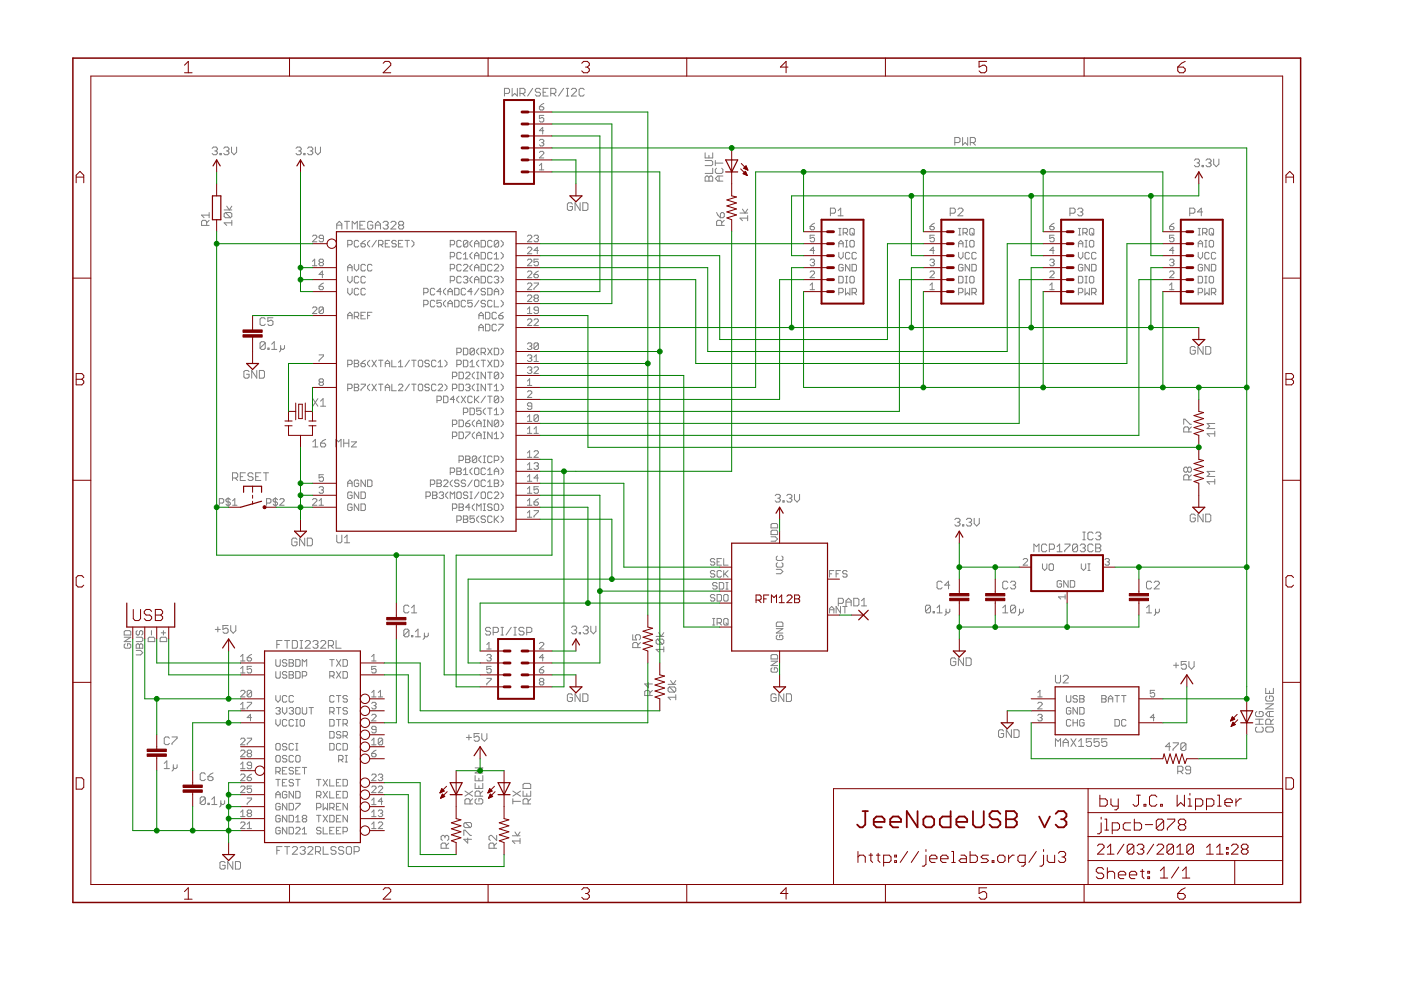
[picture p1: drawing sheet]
<svg xmlns="http://www.w3.org/2000/svg" width="297mm" height="210mm" viewBox="0 0 297 210" stroke-linecap="round" stroke-linejoin="round" font-family="sans-serif">
<g fill="#808080" stroke="#808080" stroke-width=".21">
<path d="M253.2 34l.3-.3z"/>
<path d="M253.5 33.7h.5z"/>
<path d="M254 33.7l.3 .3z"/>
<path d="M254.3 34v.3z"/>
<path d="M254.3 34.3l-.3 .2z"/>
<path d="M253.8 34.5h.2z"/>
<path d="M254 34.5l.3 .3z"/>
<path d="M254.3 34.8v.3z"/>
<path d="M254 35.3l.3-.2z"/>
<path d="M253.5 35.3h.5z"/>
<path d="M253.2 35.1l.3 .2z"/>
<path d="M254.9 35.1v.2z"/>
<path d="M254.9 35.1h.2z"/>
<path d="M255.1 35.1v.2z"/>
<path d="M254.9 35.3h.2z"/>
<path d="M255.7 34l.3-.3z"/>
<path d="M256 33.7h.5z"/>
<path d="M256.5 33.7l.3 .3z"/>
<path d="M256.8 34v.3z"/>
<path d="M256.8 34.3l-.3 .2z"/>
<path d="M256.2 34.5h.3z"/>
<path d="M256.5 34.5l.3 .3z"/>
<path d="M256.8 34.8v.3z"/>
<path d="M256.5 35.3l.3-.2z"/>
<path d="M256 35.3h.5z"/>
<path d="M255.7 35.1l.3 .2z"/>
<path d="M257.3 33.7v1.1z"/>
<path d="M257.3 34.8l.6 .5z"/>
<path d="M257.9 35.3l.5-.5z"/>
<path d="M258.4 33.7v1.1z"/>
<path d="M253.2 73.5l.2 .2z"/>
<path d="M252.6 73.5h.6z"/>
<path d="M252.6 73.5l-.3 .2z"/>
<path d="M252.3 73.7v1.1z"/>
<path d="M252.3 74.8l.3 .3z"/>
<path d="M252.6 75.1h.6z"/>
<path d="M253.2 75.1l.2-.3z"/>
<path d="M253.4 74.3v.5z"/>
<path d="M252.9 74.3h.5z"/>
<path d="M254 73.5v1.6z"/>
<path d="M254 73.5l1.1 1.6z"/>
<path d="M255.1 73.5v1.6z"/>
<path d="M255.6 73.5v1.6z"/>
<path d="M255.6 75.1h.8z"/>
<path d="M256.4 75.1l.3-.3z"/>
<path d="M256.7 73.7v1.1z"/>
<path d="M256.4 73.5l.3 .2z"/>
<path d="M255.6 73.5h.8z"/>
<path d="M47.5 47.2l.6 .6z"/>
<path d="M47.5 47.2h1.6z"/>
<path d="M49.1 46.7v1.1z"/>
<path d="M47.8 46.2h1.1z"/>
<path d="M47.5 45.9l.3 .3z"/>
<path d="M47.5 45.3v.6z"/>
<path d="M47.5 45.3l.3-.2z"/>
<path d="M47.8 45.1h1.1z"/>
<path d="M48.9 45.1l.2 .2z"/>
<path d="M49.1 45.3v.6z"/>
<path d="M49.1 45.9l-.2 .3z"/>
<path d="M47.8 45.1l1.1 1.1z"/>
<path d="M47.5 44.5h1.6z"/>
<path d="M49.1 43.7l-.5 .8z"/>
<path d="M48.1 43.7l.5 .8z"/>
<path d="M45 31.5l.3-.3z"/>
<path d="M45.3 31.2h.5z"/>
<path d="M45.8 31.2l.3 .3z"/>
<path d="M46.1 31.5v.2z"/>
<path d="M46.1 31.7l-.3 .3z"/>
<path d="M45.5 32h.3z"/>
<path d="M45.8 32l.3 .3z"/>
<path d="M46.1 32.3v.2z"/>
<path d="M46.1 32.5l-.3 .3z"/>
<path d="M45.3 32.8h.5z"/>
<path d="M45 32.5l.3 .3z"/>
<path d="M46.6 32.5v.3z"/>
<path d="M46.6 32.5h.3z"/>
<path d="M46.9 32.5v.3z"/>
<path d="M46.6 32.8h.3z"/>
<path d="M47.4 31.5l.3-.3z"/>
<path d="M47.7 31.2h.6z"/>
<path d="M48.3 31.2l.2 .3z"/>
<path d="M48.5 31.5v.2z"/>
<path d="M48.5 31.7l-.2 .3z"/>
<path d="M48 32h.3z"/>
<path d="M48.3 32l.2 .3z"/>
<path d="M48.5 32.3v.2z"/>
<path d="M48.3 32.8l.2-.3z"/>
<path d="M47.7 32.8h.6z"/>
<path d="M47.4 32.5l.3 .3z"/>
<path d="M49.1 31.2v1.1z"/>
<path d="M49.1 32.3l.5 .5z"/>
<path d="M49.6 32.8l.6-.5z"/>
<path d="M50.2 31.2v1.1z"/>
<path d="M52.5 78.5l.3 .3z"/>
<path d="M52 78.5h.5z"/>
<path d="M51.7 78.8l.3-.3z"/>
<path d="M51.7 78.8v1.1z"/>
<path d="M51.7 79.9l.3 .3z"/>
<path d="M52 80.2h.5z"/>
<path d="M52.5 80.2l.3-.3z"/>
<path d="M52.8 79.4v.5z"/>
<path d="M52.3 79.4h.5z"/>
<path d="M53.4 78.5v1.7z"/>
<path d="M53.4 78.5l1 1.7z"/>
<path d="M54.4 78.5v1.7z"/>
<path d="M55 78.5v1.7z"/>
<path d="M55 80.2h.8z"/>
<path d="M55.8 80.2l.3-.3z"/>
<path d="M56.1 78.8v1.1z"/>
<path d="M55.8 78.5l.3 .3z"/>
<path d="M55 78.5h.8z"/>
<path d="M164.3 147.1l.2 .3z"/>
<path d="M163.7 147.1h.6z"/>
<path d="M163.7 147.1l-.2 .3z"/>
<path d="M163.5 147.4v1.1z"/>
<path d="M163.5 148.5l.2 .2z"/>
<path d="M163.7 148.7h.6z"/>
<path d="M164.3 148.7l.2-.2z"/>
<path d="M164.5 147.9v.6z"/>
<path d="M164 147.9h.5z"/>
<path d="M165.1 147.1v1.6z"/>
<path d="M165.1 147.1l1.1 1.6z"/>
<path d="M166.2 147.1v1.6z"/>
<path d="M166.7 147.1v1.6z"/>
<path d="M166.7 148.7h.9z"/>
<path d="M167.8 148.5l-.2 .2z"/>
<path d="M167.8 147.4v1.1z"/>
<path d="M167.6 147.1l.2 .3z"/>
<path d="M166.7 147.1h.9z"/>
<path d="M85.6 133.7v1z"/>
<path d="M85.6 133.7l.3-.3z"/>
<path d="M85.9 133.4h.5z"/>
<path d="M86.4 133.4l.3 .3z"/>
<path d="M86.7 133.7v1z"/>
<path d="M86.7 134.7l-.3 .3z"/>
<path d="M85.9 135h.5z"/>
<path d="M85.6 134.7l.3 .3z"/>
<path d="M85.6 134.7l1.1-1z"/>
<path d="M87.2 134.7v.3z"/>
<path d="M87.2 134.7h.3z"/>
<path d="M87.5 134.7v.3z"/>
<path d="M87.2 135h.3z"/>
<path d="M88.1 133.9l.5-.5z"/>
<path d="M88.6 133.4v1.6z"/>
<path d="M88.1 135h1.1z"/>
<path d="M90 134.2v.5z"/>
<path d="M90 134.7l.3 .3z"/>
<path d="M90.3 135h.2z"/>
<path d="M90.5 135l.3-.3z"/>
<path d="M90.8 134.2v.5z"/>
<path d="M90 134.7v.6z"/>
<path d="M90 135.3l-.3 .3z"/>
<path d="M243.6 128.3l-.5 .6z"/>
<path d="M243.6 128.3v1.6z"/>
<path d="M243.1 129.9h1.1z"/>
<path d="M245 129.1v.6z"/>
<path d="M245 129.7l.3 .2z"/>
<path d="M245.3 129.9h.2z"/>
<path d="M245.5 129.9l.3-.2z"/>
<path d="M245.8 129.1v.6z"/>
<path d="M245 129.7v.5z"/>
<path d="M245 130.2l-.3 .3z"/>
<path d="M202.4 110.2l.3-.3z"/>
<path d="M202.7 109.9h.6z"/>
<path d="M203.3 109.9l.2 .3z"/>
<path d="M203.5 110.2v.2z"/>
<path d="M203.5 110.4l-.2 .3z"/>
<path d="M203 110.7h.3z"/>
<path d="M203.3 110.7l.2 .3z"/>
<path d="M203.5 111v.3z"/>
<path d="M203.5 111.3l-.2 .2z"/>
<path d="M202.7 111.5h.6z"/>
<path d="M202.4 111.3l.3 .2z"/>
<path d="M204.1 111.3v.2z"/>
<path d="M204.1 111.3h.2z"/>
<path d="M204.3 111.3v.2z"/>
<path d="M204.1 111.5h.2z"/>
<path d="M204.9 110.2l.3-.3z"/>
<path d="M205.2 109.9h.5z"/>
<path d="M205.7 109.9l.3 .3z"/>
<path d="M206 110.2v.2z"/>
<path d="M206 110.4l-.3 .3z"/>
<path d="M205.4 110.7h.3z"/>
<path d="M205.7 110.7l.3 .3z"/>
<path d="M206 111v.3z"/>
<path d="M206 111.3l-.3 .2z"/>
<path d="M205.2 111.5h.5z"/>
<path d="M204.9 111.3l.3 .2z"/>
<path d="M206.5 109.9v1.1z"/>
<path d="M206.5 111l.6 .5z"/>
<path d="M207.1 111.5l.5-.5z"/>
<path d="M207.6 109.9v1.1z"/>
<path d="M202.4 139.5l.2 .3z"/>
<path d="M201.8 139.5h.6z"/>
<path d="M201.8 139.5l-.3 .3z"/>
<path d="M201.5 139.8v1z"/>
<path d="M201.5 140.8l.3 .3z"/>
<path d="M201.8 141.1h.6z"/>
<path d="M202.4 141.1l.2-.3z"/>
<path d="M202.6 140.3v.5z"/>
<path d="M202.1 140.3h.5z"/>
<path d="M203.2 139.5v1.6z"/>
<path d="M203.2 139.5l1.1 1.6z"/>
<path d="M204.3 139.5v1.6z"/>
<path d="M204.8 139.5v1.6z"/>
<path d="M204.8 141.1h.8z"/>
<path d="M205.6 141.1l.3-.3z"/>
<path d="M205.9 139.8v1z"/>
<path d="M205.6 139.5l.3 .3z"/>
<path d="M204.8 139.5h.8z"/>
<path d="M196.2 128.6v1.1z"/>
<path d="M196.5 128.3l-.3 .3z"/>
<path d="M196.5 128.3h.5z"/>
<path d="M197 128.3l.3 .3z"/>
<path d="M197.3 128.6v1.1z"/>
<path d="M197.3 129.7l-.3 .2z"/>
<path d="M196.5 129.9h.5z"/>
<path d="M196.2 129.7l.3 .2z"/>
<path d="M196.2 129.7l1.1-1.1z"/>
<path d="M197.8 129.7v.2z"/>
<path d="M197.8 129.7h.3z"/>
<path d="M198.1 129.7v.2z"/>
<path d="M197.8 129.9h.3z"/>
<path d="M199.2 128.3l-.5 .6z"/>
<path d="M199.2 128.3v1.6z"/>
<path d="M198.7 129.9h1z"/>
<path d="M200.6 129.1v.6z"/>
<path d="M200.6 129.7l.3 .2z"/>
<path d="M200.9 129.9h.2z"/>
<path d="M201.1 129.9l.3-.2z"/>
<path d="M201.4 129.1v.6z"/>
<path d="M200.6 129.7v.5z"/>
<path d="M200.6 130.2l-.3 .3z"/>
<path d="M55.1 72.7v1.1z"/>
<path d="M55.1 72.7l.3-.2z"/>
<path d="M55.4 72.5h.6z"/>
<path d="M56 72.5l.2 .2z"/>
<path d="M56.2 72.7v1.1z"/>
<path d="M56.2 73.8l-.2 .3z"/>
<path d="M55.4 74.1h.6z"/>
<path d="M55.1 73.8l.3 .3z"/>
<path d="M55.1 73.8l1.1-1.1z"/>
<path d="M56.8 73.8v.3z"/>
<path d="M56.8 73.8h.2z"/>
<path d="M57 73.8v.3z"/>
<path d="M56.8 74.1h.2z"/>
<path d="M57.6 73l.5-.5z"/>
<path d="M58.1 72.5v1.6z"/>
<path d="M57.6 74.1h1.1z"/>
<path d="M59.5 73.3v.5z"/>
<path d="M59.5 73.8l.3 .3z"/>
<path d="M59.8 74.1h.2z"/>
<path d="M60 74.1l.3-.3z"/>
<path d="M60.3 73.3v.5z"/>
<path d="M59.5 73.8v.5z"/>
<path d="M59.5 74.3l-.3 .3z"/>
<path d="M103.8 133l.2 .3z"/>
<path d="M103.2 133h.6z"/>
<path d="M102.9 133.3l.3-.3z"/>
<path d="M102.9 133.3v.3z"/>
<path d="M102.9 133.6l.3 .2z"/>
<path d="M103.2 133.8h.6z"/>
<path d="M103.8 133.8l.2 .3z"/>
<path d="M104 134.1v.3z"/>
<path d="M104 134.4l-.2 .2z"/>
<path d="M103.2 134.6h.6z"/>
<path d="M102.9 134.4l.3 .2z"/>
<path d="M104.6 133v1.6z"/>
<path d="M104.6 133h.8z"/>
<path d="M105.4 133l.3 .3z"/>
<path d="M105.7 133.3v.5z"/>
<path d="M105.4 134.1l.3-.3z"/>
<path d="M104.6 134.1h.8z"/>
<path d="M106.2 134.6h.5z"/>
<path d="M106.5 133v1.6z"/>
<path d="M106.2 133h.5z"/>
<path d="M108.4 133l-1.1 1.6z"/>
<path d="M108.9 134.6h.6z"/>
<path d="M109.2 133v1.6z"/>
<path d="M108.9 133h.6z"/>
<path d="M110.8 133l.3 .3z"/>
<path d="M110.3 133h.5z"/>
<path d="M110.3 133l-.3 .3z"/>
<path d="M110 133.3v.3z"/>
<path d="M110 133.6l.3 .2z"/>
<path d="M110.3 133.8h.5z"/>
<path d="M110.8 133.8l.3 .3z"/>
<path d="M111.1 134.1v.3z"/>
<path d="M111.1 134.4l-.3 .2z"/>
<path d="M110.3 134.6h.5z"/>
<path d="M110 134.4l.3 .2z"/>
<path d="M111.7 133v1.6z"/>
<path d="M111.7 133h.8z"/>
<path d="M112.5 133l.3 .3z"/>
<path d="M112.8 133.3v.5z"/>
<path d="M112.5 134.1l.3-.3z"/>
<path d="M111.7 134.1h.8z"/>
<path d="M121.2 133l.3-.2z"/>
<path d="M121.5 132.8h.5z"/>
<path d="M122 132.8l.3 .2z"/>
<path d="M122.3 133v.3z"/>
<path d="M122 133.6l.3-.3z"/>
<path d="M121.7 133.6h.3z"/>
<path d="M122 133.6l.3 .2z"/>
<path d="M122.3 133.8v.3z"/>
<path d="M122 134.4l.3-.3z"/>
<path d="M121.5 134.4h.5z"/>
<path d="M121.2 134.1l.3 .3z"/>
<path d="M122.8 134.1v.3z"/>
<path d="M122.8 134.1h.3z"/>
<path d="M123.1 134.1v.3z"/>
<path d="M122.8 134.4h.3z"/>
<path d="M123.6 133l.3-.2z"/>
<path d="M123.9 132.8h.5z"/>
<path d="M124.4 132.8l.3 .2z"/>
<path d="M124.7 133v.3z"/>
<path d="M124.4 133.6l.3-.3z"/>
<path d="M124.2 133.6h.2z"/>
<path d="M124.4 133.6l.3 .2z"/>
<path d="M124.7 133.8v.3z"/>
<path d="M124.7 134.1l-.3 .3z"/>
<path d="M123.9 134.4h.5z"/>
<path d="M123.6 134.1l.3 .3z"/>
<path d="M125.3 132.8v1z"/>
<path d="M125.3 133.8l.5 .6z"/>
<path d="M126.3 133.8l-.5 .6z"/>
<path d="M126.3 132.8v1z"/>
<path d="M121.1 147.1l.3 .3z"/>
<path d="M120.6 147.1h.5z"/>
<path d="M120.6 147.1l-.3 .3z"/>
<path d="M120.3 147.4v1.1z"/>
<path d="M120.3 148.5l.3 .2z"/>
<path d="M120.6 148.7h.5z"/>
<path d="M121.1 148.7l.3-.2z"/>
<path d="M121.4 147.9v.6z"/>
<path d="M120.8 147.9h.6z"/>
<path d="M121.9 147.1v1.6z"/>
<path d="M121.9 147.1l1.1 1.6z"/>
<path d="M123 147.1v1.6z"/>
<path d="M123.6 147.1v1.6z"/>
<path d="M123.6 148.7h.8z"/>
<path d="M124.4 148.7l.3-.2z"/>
<path d="M124.7 147.4v1.1z"/>
<path d="M124.4 147.1l.3 .3z"/>
<path d="M123.6 147.1h.8z"/>
<path d="M62.7 114.1l.3 .3z"/>
<path d="M62.1 114.1h.6z"/>
<path d="M62.1 114.1l-.2 .3z"/>
<path d="M61.9 114.4v1z"/>
<path d="M61.9 115.4l.2 .3z"/>
<path d="M62.1 115.7h.6z"/>
<path d="M62.7 115.7l.3-.3z"/>
<path d="M63 114.9v.5z"/>
<path d="M62.4 114.9h.6z"/>
<path d="M63.5 114.1v1.6z"/>
<path d="M63.5 114.1l1.1 1.6z"/>
<path d="M64.6 114.1v1.6z"/>
<path d="M65.2 114.1v1.6z"/>
<path d="M65.2 115.7h.8z"/>
<path d="M66 115.7l.2-.3z"/>
<path d="M66.2 114.4v1z"/>
<path d="M66 114.1l.2 .3z"/>
<path d="M65.2 114.1h.8z"/>
<path d="M66.3 93.7l.6-.5z"/>
<path d="M66.9 93.2v1.6z"/>
<path d="M66.3 94.8h1.1z"/>
<path d="M68.5 93.4l.5-.2z"/>
<path d="M68.5 93.4l-.5 .6z"/>
<path d="M68 94v.5z"/>
<path d="M68 94.5l.2 .3z"/>
<path d="M68.2 94.8h.6z"/>
<path d="M68.8 94.8l.2-.3z"/>
<path d="M69 94.2v.3z"/>
<path d="M68.8 94l.2 .2z"/>
<path d="M68 94h.8z"/>
<path d="M71.2 93.2v1.6z"/>
<path d="M71.2 93.2l.6 .5z"/>
<path d="M71.8 93.7l.5-.5z"/>
<path d="M72.3 93.2v1.6z"/>
<path d="M72.9 93.2v1.6z"/>
<path d="M72.9 94h1.1z"/>
<path d="M74 93.2v1.6z"/>
<path d="M74.5 93.7h1.1z"/>
<path d="M75.6 93.7l-1.1 1.1z"/>
<path d="M74.5 94.8h1.1z"/>
<path d="M164.6 104.8l-.2 .3z"/>
<path d="M164.6 104.8h.6z"/>
<path d="M165.2 104.8l.2 .3z"/>
<path d="M165.4 105.1v.3z"/>
<path d="M165.4 105.4l-.2 .2z"/>
<path d="M164.9 105.6h.3z"/>
<path d="M165.2 105.6l.2 .3z"/>
<path d="M165.4 105.9v.3z"/>
<path d="M165.4 106.2l-.2 .2z"/>
<path d="M164.6 106.4h.6z"/>
<path d="M164.4 106.2l.2 .2z"/>
<path d="M166 106.2v.2z"/>
<path d="M166 106.2h.3z"/>
<path d="M166.3 106.2v.2z"/>
<path d="M166 106.4h.3z"/>
<path d="M167.1 104.8l-.3 .3z"/>
<path d="M167.1 104.8h.5z"/>
<path d="M167.6 104.8l.3 .3z"/>
<path d="M167.9 105.1v.3z"/>
<path d="M167.9 105.4l-.3 .2z"/>
<path d="M167.3 105.6h.3z"/>
<path d="M167.6 105.6l.3 .3z"/>
<path d="M167.9 105.9v.3z"/>
<path d="M167.9 106.2l-.3 .2z"/>
<path d="M167.1 106.4h.5z"/>
<path d="M166.8 106.2l.3 .2z"/>
<path d="M168.4 104.8v1.1z"/>
<path d="M168.4 105.9l.6 .5z"/>
<path d="M169 106.4l.5-.5z"/>
<path d="M169.5 104.8v1.1z"/>
<path d="M121.1 43l.3 .3z"/>
<path d="M120.6 43h.5z"/>
<path d="M120.6 43l-.3 .3z"/>
<path d="M120.3 43.3v1z"/>
<path d="M120.3 44.3l.3 .3z"/>
<path d="M120.6 44.6h.5z"/>
<path d="M121.1 44.6l.3-.3z"/>
<path d="M121.4 43.8v.5z"/>
<path d="M120.8 43.8h.6z"/>
<path d="M121.9 43v1.6z"/>
<path d="M121.9 43l1.1 1.6z"/>
<path d="M123 43v1.6z"/>
<path d="M123.6 43v1.6z"/>
<path d="M123.6 44.6h.8z"/>
<path d="M124.4 44.6l.3-.3z"/>
<path d="M124.7 43.3v1z"/>
<path d="M124.4 43l.3 .3z"/>
<path d="M123.6 43h.8z"/>
<path d="M71.4 47.5v1.1z"/>
<path d="M71.4 47.5l.5-.6z"/>
<path d="M71.9 46.9l.6 .6z"/>
<path d="M72.5 47.5v1.1z"/>
<path d="M71.4 47.7h1.1z"/>
<path d="M73.6 46.9v1.7z"/>
<path d="M73 46.9h1.1z"/>
<path d="M74.7 46.9v1.7z"/>
<path d="M74.7 46.9l.5 .6z"/>
<path d="M75.2 47.5l.6-.6z"/>
<path d="M75.8 46.9v1.7z"/>
<path d="M76.3 46.9h1.1z"/>
<path d="M76.3 46.9v1.7z"/>
<path d="M76.3 48.6h1.1z"/>
<path d="M76.3 47.7h.6z"/>
<path d="M78.8 46.9l.2 .3z"/>
<path d="M78.2 46.9h.6z"/>
<path d="M78.2 46.9l-.2 .3z"/>
<path d="M78 47.2v1.1z"/>
<path d="M78 48.3l.2 .3z"/>
<path d="M78.2 48.6h.6z"/>
<path d="M79 48.3l-.2 .3z"/>
<path d="M79 47.7v.6z"/>
<path d="M78.5 47.7h.5z"/>
<path d="M79.6 47.5v1.1z"/>
<path d="M80.1 46.9l-.5 .6z"/>
<path d="M80.1 46.9l.6 .6z"/>
<path d="M80.7 47.5v1.1z"/>
<path d="M79.6 47.7h1.1z"/>
<path d="M81.5 46.9l-.3 .3z"/>
<path d="M81.5 46.9h.5z"/>
<path d="M82 46.9l.3 .3z"/>
<path d="M82.3 47.2v.3z"/>
<path d="M82 47.7l.3-.2z"/>
<path d="M81.8 47.7h.2z"/>
<path d="M82 47.7l.3 .3z"/>
<path d="M82.3 48v.3z"/>
<path d="M82.3 48.3l-.3 .3z"/>
<path d="M81.5 48.6h.5z"/>
<path d="M81.2 48.3l.3 .3z"/>
<path d="M82.9 48.6h1z"/>
<path d="M82.9 48.6l1-1.1z"/>
<path d="M83.9 47.2v.3z"/>
<path d="M83.7 46.9l.2 .3z"/>
<path d="M83.1 46.9h.6z"/>
<path d="M83.1 46.9l-.2 .3z"/>
<path d="M84.5 47.2l.3-.3z"/>
<path d="M84.8 46.9h.5z"/>
<path d="M85.3 46.9l.3 .3z"/>
<path d="M85.6 47.2v.3z"/>
<path d="M85.3 47.7l.3-.2z"/>
<path d="M85.3 47.7l.3 .3z"/>
<path d="M85.6 48v.3z"/>
<path d="M85.6 48.3l-.3 .3z"/>
<path d="M84.8 48.6h.5z"/>
<path d="M84.5 48.3l.3 .3z"/>
<path d="M84.5 48v.3z"/>
<path d="M84.5 48l.3-.3z"/>
<path d="M84.5 47.5l.3 .2z"/>
<path d="M84.5 47.2v.3z"/>
<path d="M84.8 47.7h.5z"/>
<path d="M219.2 115.4v1.6z"/>
<path d="M219.2 115.4l.6 .5z"/>
<path d="M220.3 115.4l-.5 .5z"/>
<path d="M220.3 115.4v1.6z"/>
<path d="M221.7 115.4l.2 .2z"/>
<path d="M221.1 115.4h.6z"/>
<path d="M221.1 115.4l-.3 .2z"/>
<path d="M220.8 115.6v1.1z"/>
<path d="M220.8 116.7l.3 .3z"/>
<path d="M221.1 117h.6z"/>
<path d="M221.7 117l.2-.3z"/>
<path d="M222.5 115.4v1.6z"/>
<path d="M222.5 115.4h.8z"/>
<path d="M223.3 115.4l.3 .2z"/>
<path d="M223.6 115.6v.6z"/>
<path d="M223.6 116.2l-.3 .3z"/>
<path d="M222.5 116.5h.8z"/>
<path d="M224.1 115.9l.6-.5z"/>
<path d="M224.7 115.4v1.6z"/>
<path d="M224.1 117h1.1z"/>
<path d="M225.7 115.4h1.1z"/>
<path d="M226.8 115.4v.2z"/>
<path d="M225.7 116.7l1.1-1.1z"/>
<path d="M225.7 116.7v.3z"/>
<path d="M227.4 115.6v1.1z"/>
<path d="M227.4 115.6l.3-.2z"/>
<path d="M227.7 115.4h.5z"/>
<path d="M228.2 115.4l.3 .2z"/>
<path d="M228.5 115.6v1.1z"/>
<path d="M228.5 116.7l-.3 .3z"/>
<path d="M227.7 117h.5z"/>
<path d="M227.4 116.7l.3 .3z"/>
<path d="M227.4 116.7l1.1-1.1z"/>
<path d="M229 115.6l.3-.2z"/>
<path d="M229.3 115.4h.5z"/>
<path d="M229.8 115.4l.3 .2z"/>
<path d="M230.1 115.6v.3z"/>
<path d="M230.1 115.9l-.3 .3z"/>
<path d="M229.6 116.2h.2z"/>
<path d="M229.8 116.2l.3 .3z"/>
<path d="M230.1 116.5v.2z"/>
<path d="M230.1 116.7l-.3 .3z"/>
<path d="M229.3 117h.5z"/>
<path d="M229 116.7l.3 .3z"/>
<path d="M231.5 115.4l.3 .2z"/>
<path d="M230.9 115.4h.6z"/>
<path d="M230.9 115.4l-.2 .2z"/>
<path d="M230.7 115.6v1.1z"/>
<path d="M230.7 116.7l.2 .3z"/>
<path d="M230.9 117h.6z"/>
<path d="M231.5 117l.3-.3z"/>
<path d="M232.3 115.4v1.6z"/>
<path d="M232.3 115.4h.8z"/>
<path d="M233.1 115.4l.3 .2z"/>
<path d="M233.4 115.6v.3z"/>
<path d="M233.4 115.9l-.3 .3z"/>
<path d="M233.1 116.2l.3 .3z"/>
<path d="M233.4 116.5v.2z"/>
<path d="M233.4 116.7l-.3 .3z"/>
<path d="M232.3 117h.8z"/>
<path d="M232.3 116.2h.8z"/>
<path d="M62.8 31.5l.2-.3z"/>
<path d="M63 31.2h.6z"/>
<path d="M63.6 31.2l.3 .3z"/>
<path d="M63.9 31.5v.2z"/>
<path d="M63.9 31.7l-.3 .3z"/>
<path d="M63.3 32h.3z"/>
<path d="M63.6 32l.3 .3z"/>
<path d="M63.9 32.3v.2z"/>
<path d="M63.9 32.5l-.3 .3z"/>
<path d="M63 32.8h.6z"/>
<path d="M62.8 32.5l.2 .3z"/>
<path d="M64.4 32.5v.3z"/>
<path d="M64.4 32.5h.3z"/>
<path d="M64.7 32.5v.3z"/>
<path d="M64.4 32.8h.3z"/>
<path d="M65.2 31.5l.3-.3z"/>
<path d="M65.5 31.2h.5z"/>
<path d="M66 31.2l.3 .3z"/>
<path d="M66.3 31.5v.2z"/>
<path d="M66.3 31.7l-.3 .3z"/>
<path d="M65.8 32h.2z"/>
<path d="M66 32l.3 .3z"/>
<path d="M66.3 32.3v.2z"/>
<path d="M66.3 32.5l-.3 .3z"/>
<path d="M65.5 32.8h.5z"/>
<path d="M65.2 32.5l.3 .3z"/>
<path d="M66.9 31.2v1.1z"/>
<path d="M66.9 32.3l.5 .5z"/>
<path d="M67.4 32.8l.5-.5z"/>
<path d="M67.9 31.2v1.1z"/>
<path d="M58.7 179.5v1.6z"/>
<path d="M58.7 179.5h1.1z"/>
<path d="M58.7 180.3h.5z"/>
<path d="M60.9 179.5v1.6z"/>
<path d="M60.3 179.5h1.1z"/>
<path d="M62 181.1h1.1z"/>
<path d="M63.1 180l-1.1 1.1z"/>
<path d="M63.1 179.7v.3z"/>
<path d="M62.8 179.5l.3 .2z"/>
<path d="M62.3 179.5h.5z"/>
<path d="M62 179.7l.3-.2z"/>
<path d="M63.6 179.7l.3-.2z"/>
<path d="M63.9 179.5h.5z"/>
<path d="M64.4 179.5l.3 .2z"/>
<path d="M64.7 179.7v.3z"/>
<path d="M64.4 180.3l.3-.3z"/>
<path d="M64.2 180.3h.2z"/>
<path d="M64.4 180.3l.3 .3z"/>
<path d="M64.7 180.6v.2z"/>
<path d="M64.7 180.8l-.3 .3z"/>
<path d="M63.9 181.1h.5z"/>
<path d="M63.6 180.8l.3 .3z"/>
<path d="M65.3 181.1h1z"/>
<path d="M66.3 180l-1 1.1z"/>
<path d="M66.3 179.7v.3z"/>
<path d="M66.1 179.5l.2 .2z"/>
<path d="M65.5 179.5h.6z"/>
<path d="M65.5 179.5l-.2 .2z"/>
<path d="M66.9 179.5v1.6z"/>
<path d="M66.9 179.5h.8z"/>
<path d="M67.7 179.5l.3 .2z"/>
<path d="M68 179.7v.6z"/>
<path d="M68 180.3l-.3 .3z"/>
<path d="M66.9 180.6h.8z"/>
<path d="M67.4 180.6l.6 .5z"/>
<path d="M68.5 179.5v1.6z"/>
<path d="M68.5 181.1h1.1z"/>
<path d="M71 179.5l.2 .2z"/>
<path d="M70.4 179.5h.6z"/>
<path d="M70.4 179.5l-.2 .2z"/>
<path d="M70.2 179.7v.3z"/>
<path d="M70.2 180l.2 .3z"/>
<path d="M70.4 180.3h.6z"/>
<path d="M71 180.3l.2 .3z"/>
<path d="M71.2 180.6v.2z"/>
<path d="M71.2 180.8l-.2 .3z"/>
<path d="M70.4 181.1h.6z"/>
<path d="M70.2 180.8l.2 .3z"/>
<path d="M72.6 179.5l.3 .2z"/>
<path d="M72.1 179.5h.5z"/>
<path d="M71.8 179.7l.3-.2z"/>
<path d="M71.8 179.7v.3z"/>
<path d="M71.8 180l.3 .3z"/>
<path d="M72.1 180.3h.5z"/>
<path d="M72.6 180.3l.3 .3z"/>
<path d="M72.9 180.6v.2z"/>
<path d="M72.9 180.8l-.3 .3z"/>
<path d="M72.1 181.1h.5z"/>
<path d="M71.8 180.8l.3 .3z"/>
<path d="M73.7 179.5h.6z"/>
<path d="M73.4 179.7l.3-.2z"/>
<path d="M73.4 179.7v1.1z"/>
<path d="M73.4 180.8l.3 .3z"/>
<path d="M73.7 181.1h.6z"/>
<path d="M74.3 181.1l.2-.3z"/>
<path d="M74.5 179.7v1.1z"/>
<path d="M74.3 179.5l.2 .2z"/>
<path d="M75.1 179.5v1.6z"/>
<path d="M75.1 179.5h.8z"/>
<path d="M75.9 179.5l.3 .2z"/>
<path d="M76.2 179.7v.6z"/>
<path d="M76.2 180.3l-.3 .3z"/>
<path d="M75.1 180.6h.8z"/>
<path d="M47.5 182.7l.2 .2z"/>
<path d="M46.9 182.7h.6z"/>
<path d="M46.6 182.9l.3-.2z"/>
<path d="M46.6 182.9v1.1z"/>
<path d="M46.6 184l.3 .3z"/>
<path d="M46.9 184.3h.6z"/>
<path d="M47.5 184.3l.2-.3z"/>
<path d="M47.7 183.5v.5z"/>
<path d="M47.2 183.5h.5z"/>
<path d="M48.3 182.7v1.6z"/>
<path d="M48.3 182.7l1.1 1.6z"/>
<path d="M49.4 182.7v1.6z"/>
<path d="M49.9 182.7v1.6z"/>
<path d="M49.9 184.3h.8z"/>
<path d="M50.7 184.3l.3-.3z"/>
<path d="M51 182.9v1.1z"/>
<path d="M50.7 182.7l.3 .2z"/>
<path d="M49.9 182.7h.8z"/>
<path d="M101 169.4l-.3 .2z"/>
<path d="M100.7 169.6v.6z"/>
<path d="M100.7 170.2l.3 .3z"/>
<path d="M101 170.5h1.1z"/>
<path d="M102.1 170.5l.3-.3z"/>
<path d="M102.4 169.6v.6z"/>
<path d="M102.1 169.4l.3 .2z"/>
<path d="M101.5 169.4h.6z"/>
<path d="M101.5 169.4v.5z"/>
<path d="M100.7 168.8h1.7z"/>
<path d="M100.7 168v.8z"/>
<path d="M100.7 168l.3-.3z"/>
<path d="M101 167.7h.5z"/>
<path d="M101.5 167.7l.3 .3z"/>
<path d="M101.8 168v.8z"/>
<path d="M101.8 168.3l.6-.6z"/>
<path d="M100.7 166.1v1.1z"/>
<path d="M100.7 167.2h1.7z"/>
<path d="M102.4 166.1v1.1z"/>
<path d="M101.5 166.6v.6z"/>
<path d="M100.7 164.4v1.1z"/>
<path d="M100.7 165.5h1.7z"/>
<path d="M102.4 164.4v1.1z"/>
<path d="M101.5 165v.5z"/>
<path d="M100.7 163.9h1.7z"/>
<path d="M100.7 163.9l1.7-1.1z"/>
<path d="M100.7 162.8h1.7z"/>
<path d="M110.9 170.5h1.6z"/>
<path d="M110.9 169.6v.9z"/>
<path d="M110.9 169.6l.3-.2z"/>
<path d="M111.2 169.4h.5z"/>
<path d="M111.7 169.4l.3 .2z"/>
<path d="M112 169.6v.9z"/>
<path d="M112 169.9l.5-.5z"/>
<path d="M110.9 167.7v1.1z"/>
<path d="M110.9 168.8h1.6z"/>
<path d="M112.5 167.7v1.1z"/>
<path d="M111.7 168.3v.5z"/>
<path d="M110.9 167.2h1.6z"/>
<path d="M112.5 166.4v.8z"/>
<path d="M112.2 166.1l.3 .3z"/>
<path d="M111.2 166.1h1z"/>
<path d="M111.2 166.1l-.3 .3z"/>
<path d="M110.9 166.4v.8z"/>
<path d="M108.6 178.3l.6 .6z"/>
<path d="M108.6 178.3h1.7z"/>
<path d="M110.3 177.8v1.1z"/>
<path d="M108.6 177.2h1.7z"/>
<path d="M110.3 176.4l-.6 .8z"/>
<path d="M109.2 176.4l.5 .8z"/>
<path d="M98.3 177.9h1.7z"/>
<path d="M98.3 177.9l.9 .9z"/>
<path d="M99.2 177.7v1.1z"/>
<path d="M98.3 176v1.1z"/>
<path d="M98.3 176h.3z"/>
<path d="M98.6 176l1.1 1.1z"/>
<path d="M99.7 177.1h.3z"/>
<path d="M98.6 175.5h1.1z"/>
<path d="M98.3 175.2l.3 .3z"/>
<path d="M98.3 174.7v.5z"/>
<path d="M98.3 174.7l.3-.3z"/>
<path d="M98.6 174.4h1.1z"/>
<path d="M99.7 174.4l.3 .3z"/>
<path d="M100 174.7v.5z"/>
<path d="M100 175.2l-.3 .3z"/>
<path d="M98.6 174.4l1.1 1.1z"/>
<path d="M98.9 156.4h1.1z"/>
<path d="M99.4 155.8v1.1z"/>
<path d="M100.5 155.5h1.1z"/>
<path d="M100.5 155.5v.9z"/>
<path d="M100.5 156.4l.5-.3z"/>
<path d="M101 156.1h.3z"/>
<path d="M101.3 156.1l.3 .3z"/>
<path d="M101.6 156.4v.5z"/>
<path d="M101.6 156.9l-.3 .3z"/>
<path d="M100.8 157.2h.5z"/>
<path d="M100.5 156.9l.3 .3z"/>
<path d="M102.2 155.5v1.1z"/>
<path d="M102.2 156.6l.5 .6z"/>
<path d="M103.2 156.6l-.5 .6z"/>
<path d="M103.2 155.5v1.1z"/>
<path d="M45.6 133.5h1.1z"/>
<path d="M46.2 132.9v1.1z"/>
<path d="M47.3 132.6h1.1z"/>
<path d="M47.3 132.6v.9z"/>
<path d="M47.3 133.5l.5-.3z"/>
<path d="M47.8 133.2h.3z"/>
<path d="M48.1 133.2l.3 .3z"/>
<path d="M48.4 133.5v.5z"/>
<path d="M48.4 134l-.3 .3z"/>
<path d="M47.5 134.3h.6z"/>
<path d="M47.3 134l.2 .3z"/>
<path d="M48.9 132.6v1.1z"/>
<path d="M48.9 133.7l.5 .6z"/>
<path d="M50 133.7l-.6 .6z"/>
<path d="M50 132.6v1.1z"/>
<path d="M139.1 137.7l.6 .5z"/>
<path d="M139.1 137.7h1.6z"/>
<path d="M140.7 137.1v1.1z"/>
<path d="M139.4 136.6h1.1z"/>
<path d="M139.1 136.3l.3 .3z"/>
<path d="M139.1 135.8v.5z"/>
<path d="M139.1 135.8l.3-.3z"/>
<path d="M139.4 135.5h1.1z"/>
<path d="M140.5 135.5l.2 .3z"/>
<path d="M140.7 135.8v.5z"/>
<path d="M140.7 136.3l-.2 .3z"/>
<path d="M139.4 135.5l1.1 1.1z"/>
<path d="M139.1 134.9h1.6z"/>
<path d="M140.7 134.1l-.5 .8z"/>
<path d="M139.7 134.1l.5 .8z"/>
<path d="M248.8 141.1h1.1z"/>
<path d="M249.3 140.5v1.1z"/>
<path d="M250.4 140.3h1.1z"/>
<path d="M250.4 140.3v.8z"/>
<path d="M250.4 141.1l.6-.3z"/>
<path d="M251 140.8h.3z"/>
<path d="M251.3 140.8l.2 .3z"/>
<path d="M251.5 141.1v.5z"/>
<path d="M251.5 141.6l-.2 .3z"/>
<path d="M250.7 141.9h.6z"/>
<path d="M250.4 141.6l.3 .3z"/>
<path d="M252.1 140.3v1z"/>
<path d="M252.1 141.3l.5 .6z"/>
<path d="M252.6 141.9l.6-.6z"/>
<path d="M253.2 140.3v1z"/>
<path d="M141.6 147.8l.6 .6z"/>
<path d="M141.6 147.8h1.7z"/>
<path d="M143.3 147.3v1.1z"/>
<path d="M141.9 146.7h1.1z"/>
<path d="M141.6 146.5l.3 .2z"/>
<path d="M141.6 145.9v.6z"/>
<path d="M141.6 145.9l.3-.3z"/>
<path d="M141.9 145.6h1.1z"/>
<path d="M143 145.6l.3 .3z"/>
<path d="M143.3 145.9v.6z"/>
<path d="M143.3 146.5l-.3 .2z"/>
<path d="M141.9 145.6l1.1 1.1z"/>
<path d="M141.6 145.1h1.7z"/>
<path d="M143.3 144.3l-.6 .8z"/>
<path d="M142.2 144.3l.5 .8z"/>
<path d="M213.1 128.3l-.5 .6z"/>
<path d="M213.1 128.3v1.6z"/>
<path d="M212.6 129.9h1.1z"/>
<path d="M214.2 128.6v1.1z"/>
<path d="M214.5 128.3l-.3 .3z"/>
<path d="M214.5 128.3h.6z"/>
<path d="M215.1 128.3l.2 .3z"/>
<path d="M215.3 128.6v1.1z"/>
<path d="M215.1 129.9l.2-.2z"/>
<path d="M214.5 129.9h.6z"/>
<path d="M214.2 129.7l.3 .2z"/>
<path d="M214.2 129.7l1.1-1.1z"/>
<path d="M216.2 129.1v.6z"/>
<path d="M216.2 129.7l.2 .2z"/>
<path d="M216.4 129.9h.3z"/>
<path d="M216.7 129.9l.3-.2z"/>
<path d="M217 129.1v.6z"/>
<path d="M216.2 129.7v.5z"/>
<path d="M216.2 130.2l-.3 .3z"/>
<path d="M255.9 92l.6 .5z"/>
<path d="M255.9 92h1.7z"/>
<path d="M257.6 91.4v1.1z"/>
<path d="M255.9 90.9h1.7z"/>
<path d="M255.9 90.9l.6-.6z"/>
<path d="M255.9 89.8l.6 .5z"/>
<path d="M255.9 89.8h1.7z"/>
<path d="M255.9 102.1l.6 .6z"/>
<path d="M255.9 102.1h1.7z"/>
<path d="M257.6 101.6v1.1z"/>
<path d="M255.9 101h1.7z"/>
<path d="M255.9 101l.6-.5z"/>
<path d="M255.9 99.9l.6 .6z"/>
<path d="M255.9 99.9h1.7z"/>
<path d="M253.2 109l.2 .3z"/>
<path d="M252.6 109h.6z"/>
<path d="M252.6 109l-.3 .3z"/>
<path d="M252.3 109.3v1.1z"/>
<path d="M252.3 110.4l.3 .2z"/>
<path d="M252.6 110.6h.6z"/>
<path d="M253.2 110.6l.2-.2z"/>
<path d="M253.4 109.8v.6z"/>
<path d="M252.9 109.8h.5z"/>
<path d="M254 109v1.6z"/>
<path d="M254 109l1.1 1.6z"/>
<path d="M255.1 109v1.6z"/>
<path d="M255.6 109v1.6z"/>
<path d="M255.6 110.6h.8z"/>
<path d="M256.4 110.6l.3-.2z"/>
<path d="M256.7 109.3v1.1z"/>
<path d="M256.4 109l.3 .3z"/>
<path d="M255.6 109h.8z"/>
<path d="M42.4 169.2v1.1z"/>
<path d="M42.4 169.2l.3-.2z"/>
<path d="M42.7 169h.6z"/>
<path d="M43.3 169l.2 .2z"/>
<path d="M43.5 169.2v1.1z"/>
<path d="M43.3 170.6l.2-.3z"/>
<path d="M42.7 170.6h.6z"/>
<path d="M42.4 170.3l.3 .3z"/>
<path d="M42.4 170.3l1.1-1.1z"/>
<path d="M44.1 170.3v.3z"/>
<path d="M44.1 170.3h.3z"/>
<path d="M44.4 170.3v.3z"/>
<path d="M44.1 170.6h.3z"/>
<path d="M44.9 169.5l.5-.5z"/>
<path d="M45.4 169v1.6z"/>
<path d="M44.9 170.6h1.1z"/>
<path d="M46.8 169.8v.5z"/>
<path d="M46.8 170.3l.3 .3z"/>
<path d="M47.1 170.6h.2z"/>
<path d="M47.3 170.6l.3-.3z"/>
<path d="M47.6 169.8v.5z"/>
<path d="M46.8 170.3v.5z"/>
<path d="M46.8 170.8l-.3 .3z"/>
<path d="M149.5 38.4h1.6z"/>
<path d="M149.5 37.6v.8z"/>
<path d="M149.8 37.3l-.3 .3z"/>
<path d="M149.8 37.3h.2z"/>
<path d="M150 37.3l.3 .3z"/>
<path d="M150.6 37.3l-.3 .3z"/>
<path d="M150.6 37.3h.3z"/>
<path d="M150.9 37.3l.2 .3z"/>
<path d="M151.1 37.6v.8z"/>
<path d="M150.3 37.6v.8z"/>
<path d="M149.5 36.8h1.6z"/>
<path d="M151.1 35.7v1.1z"/>
<path d="M149.5 35.1h1.4z"/>
<path d="M151.1 34.8l-.2 .3z"/>
<path d="M151.1 34.3v.5z"/>
<path d="M150.9 34l.2 .3z"/>
<path d="M149.5 34h1.4z"/>
<path d="M149.5 32.4v1.1z"/>
<path d="M149.5 33.5h1.6z"/>
<path d="M151.1 32.4v1.1z"/>
<path d="M150.3 32.9v.6z"/>
<path d="M156.9 46.2l.5 .6z"/>
<path d="M156.9 46.2h1.6z"/>
<path d="M158.5 45.7v1.1z"/>
<path d="M156.9 45.2h1.6z"/>
<path d="M158.5 44.3l-.5 .9z"/>
<path d="M157.4 44.3l.6 .9z"/>
<path d="M223.8 156.6v1.7z"/>
<path d="M223.8 156.6l.5 .6z"/>
<path d="M224.9 156.6l-.6 .6z"/>
<path d="M224.9 156.6v1.7z"/>
<path d="M225.4 157.2v1.1z"/>
<path d="M225.4 157.2l.6-.6z"/>
<path d="M226 156.6l.5 .6z"/>
<path d="M226.5 157.2v1.1z"/>
<path d="M225.4 157.4h1.1z"/>
<path d="M227.1 156.6l1 1.7z"/>
<path d="M228.1 156.6l-1 1.7z"/>
<path d="M228.7 157.2l.5-.6z"/>
<path d="M229.2 156.6v1.7z"/>
<path d="M228.7 158.3h1.1z"/>
<path d="M230.3 156.6h1.1z"/>
<path d="M230.3 156.6v.8z"/>
<path d="M230.3 157.4l.6-.2z"/>
<path d="M230.9 157.2h.2z"/>
<path d="M231.1 157.2l.3 .2z"/>
<path d="M231.4 157.4v.6z"/>
<path d="M231.4 158l-.3 .3z"/>
<path d="M230.6 158.3h.5z"/>
<path d="M230.3 158l.3 .3z"/>
<path d="M232 156.6h1z"/>
<path d="M232 156.6v.8z"/>
<path d="M232 157.4l.5-.2z"/>
<path d="M232.5 157.2h.3z"/>
<path d="M232.8 157.2l.2 .2z"/>
<path d="M233 157.4v.6z"/>
<path d="M233 158l-.2 .3z"/>
<path d="M232.2 158.3h.6z"/>
<path d="M232 158l.2 .3z"/>
<path d="M233.6 156.6h1.1z"/>
<path d="M233.6 156.6v.8z"/>
<path d="M233.6 157.4l.5-.2z"/>
<path d="M234.1 157.2h.3z"/>
<path d="M234.4 157.2l.3 .2z"/>
<path d="M234.7 157.4v.6z"/>
<path d="M234.7 158l-.3 .3z"/>
<path d="M233.9 158.3h.5z"/>
<path d="M233.6 158l.3 .3z"/>
<path d="M34.8 161.9l.6-.6z"/>
<path d="M35.4 161.3v1.7z"/>
<path d="M34.8 163h1.1z"/>
<path d="M36.7 162.1v.6z"/>
<path d="M36.7 162.7l.3 .3z"/>
<path d="M37 163h.3z"/>
<path d="M37.3 163l.2-.3z"/>
<path d="M37.5 162.1v.6z"/>
<path d="M36.7 162.7v.5z"/>
<path d="M36.7 163.2l-.2 .3z"/>
<path d="M212.5 154.7l.3 .3z"/>
<path d="M212 154.7h.5z"/>
<path d="M212 154.7l-.3 .3z"/>
<path d="M211.7 155v1.1z"/>
<path d="M211.7 156.1l.3 .3z"/>
<path d="M212 156.4h.5z"/>
<path d="M212.8 156.1l-.3 .3z"/>
<path d="M212.8 155.5v.6z"/>
<path d="M212.3 155.5h.5z"/>
<path d="M213.4 154.7v1.7z"/>
<path d="M213.4 154.7l1 1.7z"/>
<path d="M214.4 154.7v1.7z"/>
<path d="M215 154.7v1.7z"/>
<path d="M215 156.4h.8z"/>
<path d="M215.8 156.4l.3-.3z"/>
<path d="M216.1 155v1.1z"/>
<path d="M215.8 154.7l.3 .3z"/>
<path d="M215 154.7h.8z"/>
<path d="M268.4 154.4v.5z"/>
<path d="M268.4 154.9l.2 .3z"/>
<path d="M268.6 155.2h1.1z"/>
<path d="M269.7 155.2l.3-.3z"/>
<path d="M270 154.4v.5z"/>
<path d="M269.7 154.1l.3 .3z"/>
<path d="M268.6 154.1h1.1z"/>
<path d="M268.4 154.4l.2-.3z"/>
<path d="M268.4 153.6h1.6z"/>
<path d="M268.4 152.8v.8z"/>
<path d="M268.4 152.8l.2-.3z"/>
<path d="M268.6 152.5h.6z"/>
<path d="M269.2 152.5l.2 .3z"/>
<path d="M269.4 152.8v.8z"/>
<path d="M269.4 153l.6-.5z"/>
<path d="M268.9 151.9h1.1z"/>
<path d="M268.4 151.4l.5 .5z"/>
<path d="M268.4 151.4l.5-.5z"/>
<path d="M268.9 150.9h1.1z"/>
<path d="M269.2 150.9v1z"/>
<path d="M268.4 150.3h1.6z"/>
<path d="M268.4 150.3l1.6-1.1z"/>
<path d="M268.4 149.2h1.6z"/>
<path d="M268.6 147.6l-.2 .2z"/>
<path d="M268.4 147.8v.6z"/>
<path d="M268.4 148.4l.2 .3z"/>
<path d="M268.6 148.7h1.1z"/>
<path d="M269.7 148.7l.3-.3z"/>
<path d="M270 147.8v.6z"/>
<path d="M269.7 147.6l.3 .2z"/>
<path d="M269.2 147.6h.5z"/>
<path d="M269.2 147.6v.5z"/>
<path d="M268.4 145.9v1.1z"/>
<path d="M268.4 147h1.6z"/>
<path d="M270 145.9v1.1z"/>
<path d="M269.2 146.5v.5z"/>
<path d="M247.9 157.5v1.6z"/>
<path d="M247.1 158.3l.8-.8z"/>
<path d="M247.1 158.3h1.1z"/>
<path d="M248.7 157.5h1.1z"/>
<path d="M249.8 157.5v.3z"/>
<path d="M249.8 157.8l-1.1 1.1z"/>
<path d="M248.7 158.9v.2z"/>
<path d="M250.4 157.8v1.1z"/>
<path d="M250.4 157.8l.2-.3z"/>
<path d="M250.6 157.5h.6z"/>
<path d="M251.2 157.5l.2 .3z"/>
<path d="M251.4 157.8v1.1z"/>
<path d="M251.4 158.9l-.2 .2z"/>
<path d="M250.6 159.1h.6z"/>
<path d="M250.4 158.9l.2 .2z"/>
<path d="M251.4 157.8l-1 1.1z"/>
<path d="M42.7 47.8h1.6z"/>
<path d="M42.7 47v.8z"/>
<path d="M42.7 47l.3-.3z"/>
<path d="M43 46.7h.5z"/>
<path d="M43.5 46.7l.3 .3z"/>
<path d="M43.8 47v.8z"/>
<path d="M43.8 47.2l.5-.5z"/>
<path d="M42.7 45.6l.6 .6z"/>
<path d="M42.7 45.6h1.6z"/>
<path d="M44.3 45.1v1.1z"/>
<path d="M86.4 128.3l.3 .3z"/>
<path d="M85.9 128.3h.5z"/>
<path d="M85.9 128.3l-.3 .3z"/>
<path d="M85.6 128.6v1.1z"/>
<path d="M85.6 129.7l.3 .2z"/>
<path d="M85.9 129.9h.5z"/>
<path d="M86.7 129.7l-.3 .2z"/>
<path d="M87.8 128.3l-.6 .6z"/>
<path d="M87.8 128.3v1.6z"/>
<path d="M87.2 129.9h1.1z"/>
<path d="M243.9 123.2l.3 .3z"/>
<path d="M243.4 123.2h.5z"/>
<path d="M243.4 123.2l-.3 .3z"/>
<path d="M243.1 123.5v1.1z"/>
<path d="M243.1 124.6l.3 .3z"/>
<path d="M243.4 124.9h.5z"/>
<path d="M243.9 124.9l.3-.3z"/>
<path d="M244.7 124.9h1.1z"/>
<path d="M244.7 124.9l1.1-1.1z"/>
<path d="M245.8 123.5v.3z"/>
<path d="M245.5 123.2l.3 .3z"/>
<path d="M245 123.2h.5z"/>
<path d="M245 123.2l-.3 .3z"/>
<path d="M199.5 123.2l.2 .3z"/>
<path d="M198.9 123.2h.6z"/>
<path d="M198.9 123.2l-.2 .3z"/>
<path d="M198.7 123.5v1.1z"/>
<path d="M198.7 124.6l.2 .3z"/>
<path d="M198.9 124.9h.6z"/>
<path d="M199.5 124.9l.2-.3z"/>
<path d="M201.1 123.2v1.7z"/>
<path d="M201.1 123.2l-.8 .9z"/>
<path d="M200.3 124.1h1.1z"/>
<path d="M56 67.4l.2 .2z"/>
<path d="M55.4 67.4h.6z"/>
<path d="M55.1 67.6l.3-.2z"/>
<path d="M55.1 67.6v1.1z"/>
<path d="M55.1 68.7l.3 .3z"/>
<path d="M55.4 69h.6z"/>
<path d="M56 69l.2-.3z"/>
<path d="M56.8 67.4h1.1z"/>
<path d="M56.8 67.4v.8z"/>
<path d="M56.8 68.2l.5-.3z"/>
<path d="M57.3 67.9h.3z"/>
<path d="M57.6 67.9l.3 .3z"/>
<path d="M57.9 68.2v.5z"/>
<path d="M57.6 69l.3-.3z"/>
<path d="M57 69h.6z"/>
<path d="M56.8 68.7l.2 .3z"/>
<path d="M103.2 136.7l.5-.5z"/>
<path d="M103.7 136.2v1.4z"/>
<path d="M103.2 137.6h.9z"/>
<path d="M103.2 139l.2-.3z"/>
<path d="M103.4 138.7h.5z"/>
<path d="M103.9 138.7l.2 .3z"/>
<path d="M104.1 139v.2z"/>
<path d="M103.9 139.4l.2-.2z"/>
<path d="M103.7 139.4h.2z"/>
<path d="M103.9 139.4l.2 .3z"/>
<path d="M104.1 139.7v.2z"/>
<path d="M104.1 139.9l-.2 .2z"/>
<path d="M103.4 140.1h.5z"/>
<path d="M103.2 139.9l.2 .2z"/>
<path d="M103.2 141.3h.9z"/>
<path d="M103.2 141.3v.7z"/>
<path d="M103.2 142l.5-.2z"/>
<path d="M103.7 141.8h.2z"/>
<path d="M103.9 141.8l.2 .2z"/>
<path d="M104.1 142v.5z"/>
<path d="M104.1 142.5l-.2 .2z"/>
<path d="M103.4 142.7h.5z"/>
<path d="M103.2 142.5l.2 .2z"/>
<path d="M114.4 137.6h.9z"/>
<path d="M114.4 137.6l.9-.9z"/>
<path d="M115.3 136.4v.3z"/>
<path d="M115.1 136.2l.2 .2z"/>
<path d="M114.6 136.2h.5z"/>
<path d="M114.4 136.4l.2-.2z"/>
<path d="M115.1 138.7v1.4z"/>
<path d="M115.1 138.7l-.7 .7z"/>
<path d="M114.4 139.4h.9z"/>
<path d="M114.8 141.5l.5-.2z"/>
<path d="M114.8 141.5l-.4 .5z"/>
<path d="M114.4 142v.5z"/>
<path d="M114.4 142.5l.2 .2z"/>
<path d="M114.6 142.7h.5z"/>
<path d="M115.3 142.5l-.2 .2z"/>
<path d="M115.3 142.2v.3z"/>
<path d="M115.1 142l.2 .2z"/>
<path d="M114.4 142h.7z"/>
<path d="M103.2 143.8h.9z"/>
<path d="M104.1 143.8v.3z"/>
<path d="M104.1 144.1l-.9 .9z"/>
<path d="M103.2 145v.2z"/>
<path d="M114.4 144.1l.2-.3z"/>
<path d="M114.6 143.8h.5z"/>
<path d="M115.1 143.8l.2 .3z"/>
<path d="M115.3 144.1v.2z"/>
<path d="M115.1 144.5l.2-.2z"/>
<path d="M115.1 144.5l.2 .3z"/>
<path d="M115.3 144.8v.2z"/>
<path d="M115.3 145l-.2 .2z"/>
<path d="M114.6 145.2h.5z"/>
<path d="M114.4 145l.2 .2z"/>
<path d="M114.4 144.8v.2z"/>
<path d="M114.4 144.8l.2-.3z"/>
<path d="M114.4 144.3l.2 .2z"/>
<path d="M114.4 144.1v.2z"/>
<path d="M114.6 144.5h.5z"/>
<path d="M151.3 118.4l.3 .3z"/>
<path d="M150.9 118.4h.4z"/>
<path d="M150.9 118.4l-.3 .3z"/>
<path d="M150.6 118.7v.2z"/>
<path d="M150.6 118.9l.3 .2z"/>
<path d="M150.9 119.1h.4z"/>
<path d="M151.3 119.1l.3 .3z"/>
<path d="M151.6 119.4v.2z"/>
<path d="M151.6 119.6l-.3 .2z"/>
<path d="M150.9 119.8h.4z"/>
<path d="M150.6 119.6l.3 .2z"/>
<path d="M152 118.4h1z"/>
<path d="M152 118.4v1.4z"/>
<path d="M152 119.8h1z"/>
<path d="M152 119.1h.5z"/>
<path d="M153.4 118.4v1.4z"/>
<path d="M153.4 119.8h1z"/>
<path d="M151.3 121l.3 .2z"/>
<path d="M150.9 121h.4z"/>
<path d="M150.9 121l-.3 .2z"/>
<path d="M150.6 121.2v.2z"/>
<path d="M150.6 121.4l.3 .3z"/>
<path d="M150.9 121.7h.4z"/>
<path d="M151.3 121.7l.3 .2z"/>
<path d="M151.6 121.9v.2z"/>
<path d="M151.6 122.1l-.3 .3z"/>
<path d="M150.9 122.4h.4z"/>
<path d="M150.6 122.1l.3 .3z"/>
<path d="M152.7 121l.3 .2z"/>
<path d="M152.3 121h.4z"/>
<path d="M152 121.2l.3-.2z"/>
<path d="M152 121.2v.9z"/>
<path d="M152 122.1l.3 .3z"/>
<path d="M152.3 122.4h.4z"/>
<path d="M152.7 122.4l.3-.3z"/>
<path d="M153.4 121v1.4z"/>
<path d="M153.4 121.9l1-.9z"/>
<path d="M153.7 121.7l.7 .7z"/>
<path d="M151.8 123.5l.2 .2z"/>
<path d="M151.3 123.5h.5z"/>
<path d="M151.3 123.5l-.2 .2z"/>
<path d="M151.1 123.7v.3z"/>
<path d="M151.1 124l.2 .2z"/>
<path d="M151.3 124.2h.5z"/>
<path d="M151.8 124.2l.2 .2z"/>
<path d="M152 124.4v.3z"/>
<path d="M151.8 124.9l.2-.2z"/>
<path d="M151.3 124.9h.5z"/>
<path d="M151.1 124.7l.2 .2z"/>
<path d="M152.5 123.5v1.4z"/>
<path d="M152.5 124.9h.7z"/>
<path d="M153.4 124.7l-.2 .2z"/>
<path d="M153.4 123.7v1z"/>
<path d="M153.2 123.5l.2 .2z"/>
<path d="M152.5 123.5h.7z"/>
<path d="M153.9 124.9h.5z"/>
<path d="M154.1 123.5v1.4z"/>
<path d="M153.9 123.5h.5z"/>
<path d="M151.3 126l.3 .3z"/>
<path d="M150.9 126h.4z"/>
<path d="M150.9 126l-.3 .3z"/>
<path d="M150.6 126.3v.2z"/>
<path d="M150.6 126.5l.3 .2z"/>
<path d="M150.9 126.7h.4z"/>
<path d="M151.3 126.7l.3 .3z"/>
<path d="M151.6 127v.2z"/>
<path d="M151.6 127.2l-.3 .2z"/>
<path d="M150.9 127.4h.4z"/>
<path d="M150.6 127.2l.3 .2z"/>
<path d="M152 126v1.4z"/>
<path d="M152 127.4h.7z"/>
<path d="M152.7 127.4l.3-.2z"/>
<path d="M153 126.3v.9z"/>
<path d="M152.7 126l.3 .3z"/>
<path d="M152 126h.7z"/>
<path d="M153.7 126h.4z"/>
<path d="M153.7 126l-.3 .3z"/>
<path d="M153.4 126.3v.9z"/>
<path d="M153.4 127.2l.3 .2z"/>
<path d="M153.7 127.4h.4z"/>
<path d="M154.1 127.4l.3-.2z"/>
<path d="M154.4 126.3v.9z"/>
<path d="M154.1 126l.3 .3z"/>
<path d="M175.9 129.1v.9z"/>
<path d="M175.9 129.1l.4-.5z"/>
<path d="M176.3 128.6l.5 .5z"/>
<path d="M176.8 129.1v.9z"/>
<path d="M175.9 129.3h.9z"/>
<path d="M177.3 128.6v1.4z"/>
<path d="M177.3 128.6l.9 1.4z"/>
<path d="M178.2 128.6v1.4z"/>
<path d="M179.1 128.6v1.4z"/>
<path d="M178.7 128.6h.9z"/>
<path d="M164.6 121.6h.9z"/>
<path d="M165.5 121.6l.5-.4z"/>
<path d="M165.5 120.7l.5 .5z"/>
<path d="M164.6 120.7h.9z"/>
<path d="M164.8 119.3l-.2 .2z"/>
<path d="M164.6 119.5v.5z"/>
<path d="M164.6 120l.2 .2z"/>
<path d="M164.8 120.2h1z"/>
<path d="M166 120l-.2 .2z"/>
<path d="M166 119.5v.5z"/>
<path d="M165.8 119.3l.2 .2z"/>
<path d="M164.8 117.9l-.2 .2z"/>
<path d="M164.6 118.1v.5z"/>
<path d="M164.6 118.6l.2 .2z"/>
<path d="M164.8 118.8h1z"/>
<path d="M165.8 118.8l.2-.2z"/>
<path d="M166 118.1v.5z"/>
<path d="M165.8 117.9l.2 .2z"/>
<path d="M163.5 114.7h.9z"/>
<path d="M164.4 114.7l.5-.4z"/>
<path d="M164.4 113.8l.5 .5z"/>
<path d="M163.5 113.8h.9z"/>
<path d="M163.5 113.3h1.4z"/>
<path d="M164.9 112.6v.7z"/>
<path d="M164.6 112.4l.3 .2z"/>
<path d="M163.7 112.4h.9z"/>
<path d="M163.7 112.4l-.2 .2z"/>
<path d="M163.5 112.6v.7z"/>
<path d="M163.5 111.9h1.4z"/>
<path d="M164.9 111.2v.7z"/>
<path d="M164.6 111l.3 .2z"/>
<path d="M163.7 111h.9z"/>
<path d="M163.7 111l-.2 .2z"/>
<path d="M163.5 111.2v.7z"/>
<path d="M164.8 134.7l-.2 .2z"/>
<path d="M164.6 134.9v.5z"/>
<path d="M164.6 135.4l.2 .2z"/>
<path d="M164.8 135.6h1z"/>
<path d="M165.8 135.6l.2-.2z"/>
<path d="M166 134.9v.5z"/>
<path d="M165.8 134.7l.2 .2z"/>
<path d="M165.3 134.7h.5z"/>
<path d="M165.3 134.7v.4z"/>
<path d="M164.6 134.2h1.4z"/>
<path d="M164.6 134.2l1.4-.9z"/>
<path d="M164.6 133.3h1.4z"/>
<path d="M164.6 132.8h1.4z"/>
<path d="M166 132.1v.7z"/>
<path d="M165.8 131.9l.2 .2z"/>
<path d="M164.8 131.9h1z"/>
<path d="M164.8 131.9l-.2 .2z"/>
<path d="M164.6 132.1v.7z"/>
<path d="M163.7 141.6l-.2 .2z"/>
<path d="M163.5 141.8v.5z"/>
<path d="M163.5 142.3l.2 .2z"/>
<path d="M163.7 142.5h.9z"/>
<path d="M164.6 142.5l.3-.2z"/>
<path d="M164.9 141.8v.5z"/>
<path d="M164.6 141.6l.3 .2z"/>
<path d="M164.2 141.6h.4z"/>
<path d="M164.2 141.6v.4z"/>
<path d="M163.5 141.1h1.4z"/>
<path d="M163.5 141.1l1.4-.9z"/>
<path d="M163.5 140.2h1.4z"/>
<path d="M163.5 139.7h1.4z"/>
<path d="M164.9 139v.7z"/>
<path d="M164.6 138.8l.3 .2z"/>
<path d="M163.7 138.8h.9z"/>
<path d="M163.7 138.8l-.2 .2z"/>
<path d="M163.5 139v.7z"/>
<path d="M151.1 132.5h.5z"/>
<path d="M151.3 131.1v1.4z"/>
<path d="M151.1 131.1h.5z"/>
<path d="M152 131.1v1.4z"/>
<path d="M152 131.1h.7z"/>
<path d="M152.7 131.1l.3 .3z"/>
<path d="M153 131.4v.4z"/>
<path d="M153 131.8l-.3 .3z"/>
<path d="M152 132.1h.7z"/>
<path d="M152.5 132.1l.5 .4z"/>
<path d="M153.4 131.4v.9z"/>
<path d="M153.4 131.4l.3-.3z"/>
<path d="M153.7 131.1h.4z"/>
<path d="M154.1 131.1l.3 .3z"/>
<path d="M154.4 131.4v.9z"/>
<path d="M154.4 132.3l-.3 .2z"/>
<path d="M153.7 132.5h.4z"/>
<path d="M153.4 132.3l.3 .2z"/>
<path d="M153.9 132.1l.5 .4z"/>
<path d="M175.9 121v1.4z"/>
<path d="M175.9 121h.9z"/>
<path d="M175.9 121.7h.4z"/>
<path d="M177.3 121v1.4z"/>
<path d="M177.3 121h.9z"/>
<path d="M177.3 121.7h.4z"/>
<path d="M179.4 121l.2 .2z"/>
<path d="M178.9 121h.5z"/>
<path d="M178.7 121.2l.2-.2z"/>
<path d="M178.7 121.2v.2z"/>
<path d="M178.7 121.4l.2 .3z"/>
<path d="M178.9 121.7h.5z"/>
<path d="M179.4 121.7l.2 .2z"/>
<path d="M179.6 121.9v.2z"/>
<path d="M179.6 122.1l-.2 .3z"/>
<path d="M178.9 122.4h.5z"/>
<path d="M178.7 122.1l.2 .3z"/>
<path d="M177.8 61.1v1.4z"/>
<path d="M177.8 61.1h.7z"/>
<path d="M178.5 61.1l.3 .3z"/>
<path d="M178.8 61.4v.4z"/>
<path d="M178.8 61.8l-.3 .3z"/>
<path d="M177.8 62.1h.7z"/>
<path d="M179.3 61.1v1.4z"/>
<path d="M179.3 62.5l.4-.4z"/>
<path d="M179.7 62.1l.5 .4z"/>
<path d="M180.2 61.1v1.4z"/>
<path d="M180.7 61.1v1.4z"/>
<path d="M180.7 61.1h.7z"/>
<path d="M181.4 61.1l.2 .3z"/>
<path d="M181.6 61.4v.4z"/>
<path d="M181.6 61.8l-.2 .3z"/>
<path d="M180.7 62.1h.7z"/>
<path d="M181.1 62.1l.5 .4z"/>
<path d="M171.8 60.5l.4-.5z"/>
<path d="M172.2 60v1.4z"/>
<path d="M171.8 61.4h.9z"/>
<path d="M177.8 58.6v1.4z"/>
<path d="M177.8 60h.7z"/>
<path d="M178.5 60l.3-.2z"/>
<path d="M178.8 58.8v1z"/>
<path d="M178.5 58.6l.3 .2z"/>
<path d="M177.8 58.6h.7z"/>
<path d="M179.3 60h.4z"/>
<path d="M179.5 58.6v1.4z"/>
<path d="M179.3 58.6h.4z"/>
<path d="M180.4 58.6h.5z"/>
<path d="M180.4 58.6l-.2 .2z"/>
<path d="M180.2 58.8v1z"/>
<path d="M180.2 59.8l.2 .2z"/>
<path d="M180.4 60h.5z"/>
<path d="M180.9 60l.2-.2z"/>
<path d="M181.1 58.8v1z"/>
<path d="M180.9 58.6l.2 .2z"/>
<path d="M171.8 58.9h.9z"/>
<path d="M171.8 58.9l.9-.9z"/>
<path d="M172.7 57.7v.3z"/>
<path d="M172.5 57.5l.2 .2z"/>
<path d="M172 57.5h.5z"/>
<path d="M172 57.5l-.2 .2z"/>
<path d="M178.5 56l.3 .3z"/>
<path d="M178.1 56h.4z"/>
<path d="M178.1 56l-.3 .3z"/>
<path d="M177.8 56.3v.9z"/>
<path d="M177.8 57.2l.3 .2z"/>
<path d="M178.1 57.4h.4z"/>
<path d="M178.5 57.4l.3-.2z"/>
<path d="M178.8 56.7v.5z"/>
<path d="M178.3 56.7h.5z"/>
<path d="M179.3 56v1.4z"/>
<path d="M179.3 56l.9 1.4z"/>
<path d="M180.2 56v1.4z"/>
<path d="M180.7 56v1.4z"/>
<path d="M180.7 57.4h.7z"/>
<path d="M181.4 57.4l.2-.2z"/>
<path d="M181.6 56.3v.9z"/>
<path d="M181.4 56l.2 .3z"/>
<path d="M180.7 56h.7z"/>
<path d="M172 54.9l-.2 .3z"/>
<path d="M172 54.9h.5z"/>
<path d="M172.5 54.9l.2 .3z"/>
<path d="M172.7 55.2v.2z"/>
<path d="M172.5 55.6l.2-.2z"/>
<path d="M172.2 55.6h.3z"/>
<path d="M172.5 55.6l.2 .3z"/>
<path d="M172.7 55.9v.2z"/>
<path d="M172.5 56.3l.2-.2z"/>
<path d="M172 56.3h.5z"/>
<path d="M171.8 56.1l.2 .2z"/>
<path d="M177.8 53.5v.9z"/>
<path d="M177.8 54.4l.5 .5z"/>
<path d="M178.3 54.9l.5-.5z"/>
<path d="M178.8 53.5v.9z"/>
<path d="M180 53.5l.2 .2z"/>
<path d="M179.5 53.5h.5z"/>
<path d="M179.5 53.5l-.2 .2z"/>
<path d="M179.3 53.7v1z"/>
<path d="M179.3 54.7l.2 .2z"/>
<path d="M179.5 54.9h.5z"/>
<path d="M180 54.9l.2-.2z"/>
<path d="M181.4 53.5l.2 .2z"/>
<path d="M180.9 53.5h.5z"/>
<path d="M180.9 53.5l-.2 .2z"/>
<path d="M180.7 53.7v1z"/>
<path d="M180.7 54.7l.2 .2z"/>
<path d="M180.9 54.9h.5z"/>
<path d="M181.4 54.9l.2-.2z"/>
<path d="M172.5 52.4v1.4z"/>
<path d="M172.5 52.4l-.7 .7z"/>
<path d="M171.8 53.1h.9z"/>
<path d="M177.8 51.4v1z"/>
<path d="M177.8 51.4l.5-.4z"/>
<path d="M178.3 51l.5 .4z"/>
<path d="M178.8 51.4v1z"/>
<path d="M177.8 51.7h1z"/>
<path d="M179.3 52.4h.4z"/>
<path d="M179.5 51v1.4z"/>
<path d="M179.3 51h.4z"/>
<path d="M180.4 51h.5z"/>
<path d="M180.4 51l-.2 .2z"/>
<path d="M180.2 51.2v.9z"/>
<path d="M180.2 52.1l.2 .3z"/>
<path d="M180.4 52.4h.5z"/>
<path d="M180.9 52.4l.2-.3z"/>
<path d="M181.1 51.2v.9z"/>
<path d="M180.9 51l.2 .2z"/>
<path d="M171.8 49.9h.9z"/>
<path d="M171.8 49.9v.7z"/>
<path d="M171.8 50.6l.4-.3z"/>
<path d="M172.2 50.3h.3z"/>
<path d="M172.5 50.3l.2 .3z"/>
<path d="M172.7 50.6v.4z"/>
<path d="M172.5 51.3l.2-.3z"/>
<path d="M172 51.3h.5z"/>
<path d="M171.8 51l.2 .3z"/>
<path d="M177.8 49.8h.5z"/>
<path d="M178.1 48.4v1.4z"/>
<path d="M177.8 48.4h.5z"/>
<path d="M178.8 48.4v1.4z"/>
<path d="M178.8 48.4h.7z"/>
<path d="M179.5 48.4l.2 .3z"/>
<path d="M179.7 48.7v.4z"/>
<path d="M179.5 49.4l.2-.3z"/>
<path d="M178.8 49.4h.7z"/>
<path d="M179.2 49.4l.5 .4z"/>
<path d="M180.2 48.7v.9z"/>
<path d="M180.4 48.4l-.2 .3z"/>
<path d="M180.4 48.4h.5z"/>
<path d="M180.9 48.4l.2 .3z"/>
<path d="M181.1 48.7v.9z"/>
<path d="M181.1 49.6l-.2 .2z"/>
<path d="M180.4 49.8h.5z"/>
<path d="M180.2 49.6l.2 .2z"/>
<path d="M180.7 49.4l.4 .4z"/>
<path d="M172.2 47.6l.5-.3z"/>
<path d="M172.2 47.6l-.4 .4z"/>
<path d="M171.8 48v.5z"/>
<path d="M171.8 48.5l.2 .2z"/>
<path d="M172 48.7h.5z"/>
<path d="M172.5 48.7l.2-.2z"/>
<path d="M172.7 48.3v.2z"/>
<path d="M172.5 48l.2 .3z"/>
<path d="M171.8 48h.7z"/>
<path d="M176.1 44.1v1.7z"/>
<path d="M176.1 44.1h.8z"/>
<path d="M176.9 44.1l.2 .3z"/>
<path d="M177.1 44.4v.5z"/>
<path d="M177.1 44.9l-.2 .3z"/>
<path d="M176.1 45.2h.8z"/>
<path d="M177.7 44.7l.5-.6z"/>
<path d="M178.2 44.1v1.7z"/>
<path d="M177.7 45.8h1.1z"/>
<path d="M203.2 61.1v1.4z"/>
<path d="M203.2 61.1h.7z"/>
<path d="M203.9 61.1l.3 .3z"/>
<path d="M204.2 61.4v.4z"/>
<path d="M203.9 62.1l.3-.3z"/>
<path d="M203.2 62.1h.7z"/>
<path d="M204.6 61.1v1.4z"/>
<path d="M204.6 62.5l.5-.4z"/>
<path d="M205.1 62.1l.5 .4z"/>
<path d="M205.6 61.1v1.4z"/>
<path d="M206.1 61.1v1.4z"/>
<path d="M206.1 61.1h.7z"/>
<path d="M206.8 61.1l.2 .3z"/>
<path d="M207 61.4v.4z"/>
<path d="M206.8 62.1l.2-.3z"/>
<path d="M206.1 62.1h.7z"/>
<path d="M206.5 62.1l.5 .4z"/>
<path d="M197.2 60.5l.4-.5z"/>
<path d="M197.6 60v1.4z"/>
<path d="M197.2 61.4h.9z"/>
<path d="M203.2 58.6v1.4z"/>
<path d="M203.2 60h.7z"/>
<path d="M203.9 60l.3-.2z"/>
<path d="M204.2 58.8v1z"/>
<path d="M203.9 58.6l.3 .2z"/>
<path d="M203.2 58.6h.7z"/>
<path d="M204.6 60h.5z"/>
<path d="M204.9 58.6v1.4z"/>
<path d="M204.6 58.6h.5z"/>
<path d="M205.8 58.6h.5z"/>
<path d="M205.8 58.6l-.2 .2z"/>
<path d="M205.6 58.8v1z"/>
<path d="M205.6 59.8l.2 .2z"/>
<path d="M205.8 60h.5z"/>
<path d="M206.3 60l.2-.2z"/>
<path d="M206.5 58.8v1z"/>
<path d="M206.3 58.6l.2 .2z"/>
<path d="M197.2 58.9h.9z"/>
<path d="M197.2 58.9l.9-.9z"/>
<path d="M198.1 57.7v.3z"/>
<path d="M197.9 57.5l.2 .2z"/>
<path d="M197.4 57.5h.5z"/>
<path d="M197.4 57.5l-.2 .2z"/>
<path d="M203.9 56l.3 .3z"/>
<path d="M203.5 56h.4z"/>
<path d="M203.5 56l-.3 .3z"/>
<path d="M203.2 56.3v.9z"/>
<path d="M203.2 57.2l.3 .2z"/>
<path d="M203.5 57.4h.4z"/>
<path d="M203.9 57.4l.3-.2z"/>
<path d="M204.2 56.7v.5z"/>
<path d="M203.7 56.7h.5z"/>
<path d="M204.6 56v1.4z"/>
<path d="M204.6 56l1 1.4z"/>
<path d="M205.6 56v1.4z"/>
<path d="M206.1 56v1.4z"/>
<path d="M206.1 57.4h.7z"/>
<path d="M206.8 57.4l.2-.2z"/>
<path d="M207 56.3v.9z"/>
<path d="M206.8 56l.2 .3z"/>
<path d="M206.1 56h.7z"/>
<path d="M197.4 54.9l-.2 .3z"/>
<path d="M197.4 54.9h.5z"/>
<path d="M197.9 54.9l.2 .3z"/>
<path d="M198.1 55.2v.2z"/>
<path d="M197.9 55.6l.2-.2z"/>
<path d="M197.6 55.6h.3z"/>
<path d="M197.9 55.6l.2 .3z"/>
<path d="M198.1 55.9v.2z"/>
<path d="M197.9 56.3l.2-.2z"/>
<path d="M197.4 56.3h.5z"/>
<path d="M197.2 56.1l.2 .2z"/>
<path d="M203.2 53.5v.9z"/>
<path d="M203.2 54.4l.5 .5z"/>
<path d="M203.7 54.9l.5-.5z"/>
<path d="M204.2 53.5v.9z"/>
<path d="M205.3 53.5l.3 .2z"/>
<path d="M204.9 53.5h.4z"/>
<path d="M204.9 53.5l-.3 .2z"/>
<path d="M204.6 53.7v1z"/>
<path d="M204.6 54.7l.3 .2z"/>
<path d="M204.9 54.9h.4z"/>
<path d="M205.3 54.9l.3-.2z"/>
<path d="M206.8 53.5l.2 .2z"/>
<path d="M206.3 53.5h.5z"/>
<path d="M206.3 53.5l-.2 .2z"/>
<path d="M206.1 53.7v1z"/>
<path d="M206.1 54.7l.2 .2z"/>
<path d="M206.3 54.9h.5z"/>
<path d="M206.8 54.9l.2-.2z"/>
<path d="M197.9 52.4v1.4z"/>
<path d="M197.9 52.4l-.7 .7z"/>
<path d="M197.2 53.1h.9z"/>
<path d="M203.2 51.4v1z"/>
<path d="M203.2 51.4l.5-.4z"/>
<path d="M203.7 51l.5 .4z"/>
<path d="M204.2 51.4v1z"/>
<path d="M203.2 51.7h1z"/>
<path d="M204.6 52.4h.5z"/>
<path d="M204.9 51v1.4z"/>
<path d="M204.6 51h.5z"/>
<path d="M205.8 51h.5z"/>
<path d="M205.8 51l-.2 .2z"/>
<path d="M205.6 51.2v.9z"/>
<path d="M205.6 52.1l.2 .3z"/>
<path d="M205.8 52.4h.5z"/>
<path d="M206.3 52.4l.2-.3z"/>
<path d="M206.5 51.2v.9z"/>
<path d="M206.3 51l.2 .2z"/>
<path d="M197.2 49.9h.9z"/>
<path d="M197.2 49.9v.7z"/>
<path d="M197.2 50.6l.4-.3z"/>
<path d="M197.6 50.3h.3z"/>
<path d="M197.9 50.3l.2 .3z"/>
<path d="M198.1 50.6v.4z"/>
<path d="M197.9 51.3l.2-.3z"/>
<path d="M197.4 51.3h.5z"/>
<path d="M197.2 51l.2 .3z"/>
<path d="M203.2 49.8h.5z"/>
<path d="M203.5 48.4v1.4z"/>
<path d="M203.2 48.4h.5z"/>
<path d="M204.2 48.4v1.4z"/>
<path d="M204.2 48.4h.7z"/>
<path d="M204.9 48.4l.2 .3z"/>
<path d="M205.1 48.7v.4z"/>
<path d="M204.9 49.4l.2-.3z"/>
<path d="M204.2 49.4h.7z"/>
<path d="M204.6 49.4l.5 .4z"/>
<path d="M205.6 48.7v.9z"/>
<path d="M205.8 48.4l-.2 .3z"/>
<path d="M205.8 48.4h.5z"/>
<path d="M206.3 48.4l.2 .3z"/>
<path d="M206.5 48.7v.9z"/>
<path d="M206.3 49.8l.2-.2z"/>
<path d="M205.8 49.8h.5z"/>
<path d="M205.6 49.6l.2 .2z"/>
<path d="M206.1 49.4l.4 .4z"/>
<path d="M197.6 47.6l.5-.3z"/>
<path d="M197.6 47.6l-.4 .4z"/>
<path d="M197.2 48v.5z"/>
<path d="M197.2 48.5l.2 .2z"/>
<path d="M197.4 48.7h.5z"/>
<path d="M197.9 48.7l.2-.2z"/>
<path d="M198.1 48.3v.2z"/>
<path d="M197.9 48l.2 .3z"/>
<path d="M197.2 48h.7z"/>
<path d="M201.5 44.1v1.7z"/>
<path d="M201.5 44.1h.8z"/>
<path d="M202.3 44.1l.2 .3z"/>
<path d="M202.5 44.4v.5z"/>
<path d="M202.5 44.9l-.2 .3z"/>
<path d="M201.5 45.2h.8z"/>
<path d="M203.1 45.8h1.1z"/>
<path d="M203.1 45.8l1.1-1.1z"/>
<path d="M204.2 44.4v.3z"/>
<path d="M203.9 44.1l.3 .3z"/>
<path d="M203.4 44.1h.5z"/>
<path d="M203.4 44.1l-.3 .3z"/>
<path d="M228.6 61.1v1.4z"/>
<path d="M228.6 61.1h.7z"/>
<path d="M229.3 61.1l.3 .3z"/>
<path d="M229.6 61.4v.4z"/>
<path d="M229.3 62.1l.3-.3z"/>
<path d="M228.6 62.1h.7z"/>
<path d="M230 61.1v1.4z"/>
<path d="M230 62.5l.5-.4z"/>
<path d="M230.5 62.1l.5 .4z"/>
<path d="M231 61.1v1.4z"/>
<path d="M231.4 61.1v1.4z"/>
<path d="M231.4 61.1h.8z"/>
<path d="M232.2 61.1l.2 .3z"/>
<path d="M232.4 61.4v.4z"/>
<path d="M232.2 62.1l.2-.3z"/>
<path d="M231.4 62.1h.8z"/>
<path d="M231.9 62.1l.5 .4z"/>
<path d="M222.6 60.5l.4-.5z"/>
<path d="M223 60v1.4z"/>
<path d="M222.6 61.4h.9z"/>
<path d="M228.6 58.6v1.4z"/>
<path d="M228.6 60h.7z"/>
<path d="M229.3 60l.3-.2z"/>
<path d="M229.6 58.8v1z"/>
<path d="M229.3 58.6l.3 .2z"/>
<path d="M228.6 58.6h.7z"/>
<path d="M230 60h.5z"/>
<path d="M230.3 58.6v1.4z"/>
<path d="M230 58.6h.5z"/>
<path d="M231.2 58.6h.5z"/>
<path d="M231.2 58.6l-.2 .2z"/>
<path d="M231 58.8v1z"/>
<path d="M231 59.8l.2 .2z"/>
<path d="M231.2 60h.5z"/>
<path d="M231.7 60l.2-.2z"/>
<path d="M231.9 58.8v1z"/>
<path d="M231.7 58.6l.2 .2z"/>
<path d="M222.6 58.9h.9z"/>
<path d="M222.6 58.9l.9-.9z"/>
<path d="M223.5 57.7v.3z"/>
<path d="M223.3 57.5l.2 .2z"/>
<path d="M222.8 57.5h.5z"/>
<path d="M222.8 57.5l-.2 .2z"/>
<path d="M229.3 56l.3 .3z"/>
<path d="M228.9 56h.4z"/>
<path d="M228.9 56l-.3 .3z"/>
<path d="M228.6 56.3v.9z"/>
<path d="M228.6 57.2l.3 .2z"/>
<path d="M228.9 57.4h.4z"/>
<path d="M229.3 57.4l.3-.2z"/>
<path d="M229.6 56.7v.5z"/>
<path d="M229.1 56.7h.5z"/>
<path d="M230 56v1.4z"/>
<path d="M230 56l1 1.4z"/>
<path d="M231 56v1.4z"/>
<path d="M231.4 56v1.4z"/>
<path d="M231.4 57.4h.8z"/>
<path d="M232.2 57.4l.2-.2z"/>
<path d="M232.4 56.3v.9z"/>
<path d="M232.2 56l.2 .3z"/>
<path d="M231.4 56h.8z"/>
<path d="M222.8 54.9l-.2 .3z"/>
<path d="M222.8 54.9h.5z"/>
<path d="M223.3 54.9l.2 .3z"/>
<path d="M223.5 55.2v.2z"/>
<path d="M223.3 55.6l.2-.2z"/>
<path d="M223 55.6h.3z"/>
<path d="M223.3 55.6l.2 .3z"/>
<path d="M223.5 55.9v.2z"/>
<path d="M223.3 56.3l.2-.2z"/>
<path d="M222.8 56.3h.5z"/>
<path d="M222.6 56.1l.2 .2z"/>
<path d="M228.6 53.5v.9z"/>
<path d="M228.6 54.4l.5 .5z"/>
<path d="M229.1 54.9l.5-.5z"/>
<path d="M229.6 53.5v.9z"/>
<path d="M230.7 53.5l.3 .2z"/>
<path d="M230.3 53.5h.4z"/>
<path d="M230.3 53.5l-.3 .2z"/>
<path d="M230 53.7v1z"/>
<path d="M230 54.7l.3 .2z"/>
<path d="M230.3 54.9h.4z"/>
<path d="M230.7 54.9l.3-.2z"/>
<path d="M232.2 53.5l.2 .2z"/>
<path d="M231.7 53.5h.5z"/>
<path d="M231.4 53.7l.3-.2z"/>
<path d="M231.4 53.7v1z"/>
<path d="M231.4 54.7l.3 .2z"/>
<path d="M231.7 54.9h.5z"/>
<path d="M232.2 54.9l.2-.2z"/>
<path d="M223.3 52.4v1.4z"/>
<path d="M223.3 52.4l-.7 .7z"/>
<path d="M222.6 53.1h.9z"/>
<path d="M228.6 51.4v1z"/>
<path d="M228.6 51.4l.5-.4z"/>
<path d="M229.1 51l.5 .4z"/>
<path d="M229.6 51.4v1z"/>
<path d="M228.6 51.7h1z"/>
<path d="M230 52.4h.5z"/>
<path d="M230.3 51v1.4z"/>
<path d="M230 51h.5z"/>
<path d="M231.2 51h.5z"/>
<path d="M231.2 51l-.2 .2z"/>
<path d="M231 51.2v.9z"/>
<path d="M231 52.1l.2 .3z"/>
<path d="M231.2 52.4h.5z"/>
<path d="M231.7 52.4l.2-.3z"/>
<path d="M231.9 51.2v.9z"/>
<path d="M231.7 51l.2 .2z"/>
<path d="M222.6 49.9h.9z"/>
<path d="M222.6 49.9v.7z"/>
<path d="M222.6 50.6l.4-.3z"/>
<path d="M223 50.3h.3z"/>
<path d="M223.3 50.3l.2 .3z"/>
<path d="M223.5 50.6v.4z"/>
<path d="M223.3 51.3l.2-.3z"/>
<path d="M222.8 51.3h.5z"/>
<path d="M222.6 51l.2 .3z"/>
<path d="M228.6 49.8h.5z"/>
<path d="M228.9 48.4v1.4z"/>
<path d="M228.6 48.4h.5z"/>
<path d="M229.6 48.4v1.4z"/>
<path d="M229.6 48.4h.7z"/>
<path d="M230.3 48.4l.2 .3z"/>
<path d="M230.5 48.7v.4z"/>
<path d="M230.3 49.4l.2-.3z"/>
<path d="M229.6 49.4h.7z"/>
<path d="M230 49.4l.5 .4z"/>
<path d="M231 48.7v.9z"/>
<path d="M231 48.7l.2-.3z"/>
<path d="M231.2 48.4h.5z"/>
<path d="M231.7 48.4l.2 .3z"/>
<path d="M231.9 48.7v.9z"/>
<path d="M231.9 49.6l-.2 .2z"/>
<path d="M231.2 49.8h.5z"/>
<path d="M231 49.6l.2 .2z"/>
<path d="M231.4 49.4l.5 .4z"/>
<path d="M223 47.6l.5-.3z"/>
<path d="M223 47.6l-.4 .4z"/>
<path d="M222.6 48v.5z"/>
<path d="M222.6 48.5l.2 .2z"/>
<path d="M222.8 48.7h.5z"/>
<path d="M223.3 48.7l.2-.2z"/>
<path d="M223.5 48.3v.2z"/>
<path d="M223.3 48l.2 .3z"/>
<path d="M222.6 48h.7z"/>
<path d="M226.8 44.1v1.7z"/>
<path d="M226.8 44.1h.9z"/>
<path d="M227.7 44.1l.2 .3z"/>
<path d="M227.9 44.4v.5z"/>
<path d="M227.7 45.2l.2-.3z"/>
<path d="M226.8 45.2h.9z"/>
<path d="M228.5 44.4l.3-.3z"/>
<path d="M228.8 44.1h.5z"/>
<path d="M229.3 44.1l.3 .3z"/>
<path d="M229.6 44.4v.3z"/>
<path d="M229.3 44.9l.3-.2z"/>
<path d="M229 44.9h.3z"/>
<path d="M229.3 44.9l.3 .3z"/>
<path d="M229.6 45.2v.3z"/>
<path d="M229.6 45.5l-.3 .3z"/>
<path d="M228.8 45.8h.5z"/>
<path d="M228.5 45.5l.3 .3z"/>
<path d="M254 61.1v1.4z"/>
<path d="M254 61.1h.7z"/>
<path d="M254.7 61.1l.3 .3z"/>
<path d="M255 61.4v.4z"/>
<path d="M254.7 62.1l.3-.3z"/>
<path d="M254 62.1h.7z"/>
<path d="M255.4 61.1v1.4z"/>
<path d="M255.4 62.5l.5-.4z"/>
<path d="M255.9 62.1l.5 .4z"/>
<path d="M256.4 61.1v1.4z"/>
<path d="M256.8 61.1v1.4z"/>
<path d="M256.8 61.1h.7z"/>
<path d="M257.5 61.1l.3 .3z"/>
<path d="M257.8 61.4v.4z"/>
<path d="M257.5 62.1l.3-.3z"/>
<path d="M256.8 62.1h.7z"/>
<path d="M257.3 62.1l.5 .4z"/>
<path d="M248 60.5l.4-.5z"/>
<path d="M248.4 60v1.4z"/>
<path d="M248 61.4h.9z"/>
<path d="M254 58.6v1.4z"/>
<path d="M254 60h.7z"/>
<path d="M254.7 60l.3-.2z"/>
<path d="M255 58.8v1z"/>
<path d="M254.7 58.6l.3 .2z"/>
<path d="M254 58.6h.7z"/>
<path d="M255.4 60h.5z"/>
<path d="M255.7 58.6v1.4z"/>
<path d="M255.4 58.6h.5z"/>
<path d="M256.6 58.6h.5z"/>
<path d="M256.4 58.8l.2-.2z"/>
<path d="M256.4 58.8v1z"/>
<path d="M256.4 59.8l.2 .2z"/>
<path d="M256.6 60h.5z"/>
<path d="M257.1 60l.2-.2z"/>
<path d="M257.3 58.8v1z"/>
<path d="M257.1 58.6l.2 .2z"/>
<path d="M248 58.9h.9z"/>
<path d="M248 58.9l.9-.9z"/>
<path d="M248.9 57.7v.3z"/>
<path d="M248.7 57.5l.2 .2z"/>
<path d="M248.2 57.5h.5z"/>
<path d="M248.2 57.5l-.2 .2z"/>
<path d="M254.7 56l.3 .3z"/>
<path d="M254.3 56h.4z"/>
<path d="M254.3 56l-.3 .3z"/>
<path d="M254 56.3v.9z"/>
<path d="M254 57.2l.3 .2z"/>
<path d="M254.3 57.4h.4z"/>
<path d="M254.7 57.4l.3-.2z"/>
<path d="M255 56.7v.5z"/>
<path d="M254.5 56.7h.5z"/>
<path d="M255.4 56v1.4z"/>
<path d="M255.4 56l1 1.4z"/>
<path d="M256.4 56v1.4z"/>
<path d="M256.8 56v1.4z"/>
<path d="M256.8 57.4h.7z"/>
<path d="M257.5 57.4l.3-.2z"/>
<path d="M257.8 56.3v.9z"/>
<path d="M257.5 56l.3 .3z"/>
<path d="M256.8 56h.7z"/>
<path d="M248.2 54.9l-.2 .3z"/>
<path d="M248.2 54.9h.5z"/>
<path d="M248.7 54.9l.2 .3z"/>
<path d="M248.9 55.2v.2z"/>
<path d="M248.9 55.4l-.2 .2z"/>
<path d="M248.4 55.6h.3z"/>
<path d="M248.7 55.6l.2 .3z"/>
<path d="M248.9 55.9v.2z"/>
<path d="M248.9 56.1l-.2 .2z"/>
<path d="M248.2 56.3h.5z"/>
<path d="M248 56.1l.2 .2z"/>
<path d="M254 53.5v.9z"/>
<path d="M254 54.4l.5 .5z"/>
<path d="M254.5 54.9l.5-.5z"/>
<path d="M255 53.5v.9z"/>
<path d="M256.1 53.5l.3 .2z"/>
<path d="M255.7 53.5h.4z"/>
<path d="M255.7 53.5l-.3 .2z"/>
<path d="M255.4 53.7v1z"/>
<path d="M255.4 54.7l.3 .2z"/>
<path d="M255.7 54.9h.4z"/>
<path d="M256.4 54.7l-.3 .2z"/>
<path d="M257.5 53.5l.3 .2z"/>
<path d="M257.1 53.5h.4z"/>
<path d="M257.1 53.5l-.3 .2z"/>
<path d="M256.8 53.7v1z"/>
<path d="M256.8 54.7l.3 .2z"/>
<path d="M257.1 54.9h.4z"/>
<path d="M257.5 54.9l.3-.2z"/>
<path d="M248.7 52.4v1.4z"/>
<path d="M248.7 52.4l-.7 .7z"/>
<path d="M248 53.1h.9z"/>
<path d="M254 51.4v1z"/>
<path d="M254 51.4l.5-.4z"/>
<path d="M254.5 51l.5 .4z"/>
<path d="M255 51.4v1z"/>
<path d="M254 51.7h1z"/>
<path d="M255.4 52.4h.5z"/>
<path d="M255.7 51v1.4z"/>
<path d="M255.4 51h.5z"/>
<path d="M256.6 51h.5z"/>
<path d="M256.4 51.2l.2-.2z"/>
<path d="M256.4 51.2v.9z"/>
<path d="M256.4 52.1l.2 .3z"/>
<path d="M256.6 52.4h.5z"/>
<path d="M257.1 52.4l.2-.3z"/>
<path d="M257.3 51.2v.9z"/>
<path d="M257.1 51l.2 .2z"/>
<path d="M248 49.9h.9z"/>
<path d="M248 49.9v.7z"/>
<path d="M248 50.6l.4-.3z"/>
<path d="M248.4 50.3h.3z"/>
<path d="M248.7 50.3l.2 .3z"/>
<path d="M248.9 50.6v.4z"/>
<path d="M248.9 51l-.2 .3z"/>
<path d="M248.2 51.3h.5z"/>
<path d="M248 51l.2 .3z"/>
<path d="M254 49.8h.5z"/>
<path d="M254.3 48.4v1.4z"/>
<path d="M254 48.4h.5z"/>
<path d="M255 48.4v1.4z"/>
<path d="M255 48.4h.7z"/>
<path d="M255.7 48.4l.2 .3z"/>
<path d="M255.9 48.7v.4z"/>
<path d="M255.7 49.4l.2-.3z"/>
<path d="M255 49.4h.7z"/>
<path d="M255.4 49.4l.5 .4z"/>
<path d="M256.4 48.7v.9z"/>
<path d="M256.4 48.7l.2-.3z"/>
<path d="M256.6 48.4h.5z"/>
<path d="M257.1 48.4l.2 .3z"/>
<path d="M257.3 48.7v.9z"/>
<path d="M257.3 49.6l-.2 .2z"/>
<path d="M256.6 49.8h.5z"/>
<path d="M256.4 49.6l.2 .2z"/>
<path d="M256.8 49.4l.5 .4z"/>
<path d="M248.4 47.6l.5-.3z"/>
<path d="M248.4 47.6l-.4 .4z"/>
<path d="M248 48v.5z"/>
<path d="M248 48.5l.2 .2z"/>
<path d="M248.2 48.7h.5z"/>
<path d="M248.7 48.7l.2-.2z"/>
<path d="M248.9 48.3v.2z"/>
<path d="M248.7 48l.2 .3z"/>
<path d="M248 48h.7z"/>
<path d="M252.2 44.1v1.7z"/>
<path d="M252.2 44.1h.9z"/>
<path d="M253.1 44.1l.2 .3z"/>
<path d="M253.3 44.4v.5z"/>
<path d="M253.3 44.9l-.2 .3z"/>
<path d="M252.2 45.2h.9z"/>
<path d="M254.7 44.1v1.7z"/>
<path d="M254.7 44.1l-.8 .8z"/>
<path d="M253.9 44.9h1.1z"/>
<path d="M66.3 84.5l1.1 1.6z"/>
<path d="M67.4 84.5l-1.1 1.6z"/>
<path d="M68 85l.5-.5z"/>
<path d="M68.5 84.5v1.6z"/>
<path d="M68 86.1h1z"/>
<path d="M114.4 35.1l.4-.5z"/>
<path d="M114.8 34.6v1.4z"/>
<path d="M114.4 36h.9z"/>
<path d="M114.4 33.5h.9z"/>
<path d="M114.4 33.5l.9-.9z"/>
<path d="M115.3 32.3v.3z"/>
<path d="M115.1 32.1l.2 .2z"/>
<path d="M114.6 32.1h.5z"/>
<path d="M114.6 32.1l-.2 .2z"/>
<path d="M114.4 29.8l.2-.3z"/>
<path d="M114.6 29.5h.5z"/>
<path d="M115.1 29.5l.2 .3z"/>
<path d="M115.3 29.8v.2z"/>
<path d="M115.3 30l-.2 .2z"/>
<path d="M114.8 30.2h.3z"/>
<path d="M115.1 30.2l.2 .3z"/>
<path d="M115.3 30.5v.2z"/>
<path d="M115.3 30.7l-.2 .2z"/>
<path d="M114.6 30.9h.5z"/>
<path d="M114.4 30.7l.2 .2z"/>
<path d="M115.1 27v1.4z"/>
<path d="M114.4 27.7l.7-.7z"/>
<path d="M114.4 27.7h.9z"/>
<path d="M114.4 24.5h.9z"/>
<path d="M114.4 24.5v.7z"/>
<path d="M114.4 25.2l.4-.3z"/>
<path d="M114.8 24.9h.3z"/>
<path d="M115.1 24.9l.2 .3z"/>
<path d="M115.3 25.2v.4z"/>
<path d="M115.3 25.6l-.2 .3z"/>
<path d="M114.6 25.9h.5z"/>
<path d="M114.4 25.6l.2 .3z"/>
<path d="M114.8 22.2l.5-.3z"/>
<path d="M114.4 22.6l.4-.4z"/>
<path d="M114.4 22.6v.5z"/>
<path d="M114.4 23.1l.2 .2z"/>
<path d="M114.6 23.3h.5z"/>
<path d="M115.1 23.3l.2-.2z"/>
<path d="M115.3 22.9v.2z"/>
<path d="M115.1 22.6l.2 .3z"/>
<path d="M114.4 22.6h.7z"/>
<path d="M107 18.7v1.7z"/>
<path d="M107 18.7h.8z"/>
<path d="M107.8 18.7l.2 .3z"/>
<path d="M108 19v.6z"/>
<path d="M107.8 19.8l.2-.2z"/>
<path d="M107 19.8h.8z"/>
<path d="M108.6 18.7v1.7z"/>
<path d="M108.6 20.4l.5-.6z"/>
<path d="M109.1 19.8l.6 .6z"/>
<path d="M109.7 18.7v1.7z"/>
<path d="M110.2 18.7v1.7z"/>
<path d="M110.2 18.7h.8z"/>
<path d="M111 18.7l.3 .3z"/>
<path d="M111.3 19v.6z"/>
<path d="M111 19.8l.3-.2z"/>
<path d="M110.2 19.8h.8z"/>
<path d="M110.8 19.8l.5 .6z"/>
<path d="M112.9 18.7l-1 1.7z"/>
<path d="M114.3 18.7l.3 .3z"/>
<path d="M113.8 18.7h.5z"/>
<path d="M113.8 18.7l-.3 .3z"/>
<path d="M113.5 19v.3z"/>
<path d="M113.5 19.3l.3 .3z"/>
<path d="M113.8 19.6h.5z"/>
<path d="M114.3 19.6l.3 .2z"/>
<path d="M114.6 19.8v.3z"/>
<path d="M114.6 20.1l-.3 .3z"/>
<path d="M113.8 20.4h.5z"/>
<path d="M113.5 20.1l.3 .3z"/>
<path d="M115.1 18.7h1.1z"/>
<path d="M115.1 18.7v1.7z"/>
<path d="M115.1 20.4h1.1z"/>
<path d="M115.1 19.6h.6z"/>
<path d="M116.8 18.7v1.7z"/>
<path d="M116.8 18.7h.8z"/>
<path d="M117.6 18.7l.3 .3z"/>
<path d="M117.9 19v.6z"/>
<path d="M117.6 19.8l.3-.2z"/>
<path d="M116.8 19.8h.8z"/>
<path d="M117.3 19.8l.6 .6z"/>
<path d="M119.5 18.7l-1.1 1.7z"/>
<path d="M120.1 20.4h.5z"/>
<path d="M120.3 18.7v1.7z"/>
<path d="M120.1 18.7h.5z"/>
<path d="M121.1 20.4h1.1z"/>
<path d="M121.1 20.4l1.1-1.1z"/>
<path d="M122.2 19v.3z"/>
<path d="M122 18.7l.2 .3z"/>
<path d="M121.4 18.7h.6z"/>
<path d="M121.4 18.7l-.3 .3z"/>
<path d="M123.6 18.7l.3 .3z"/>
<path d="M123 18.7h.6z"/>
<path d="M123 18.7l-.2 .3z"/>
<path d="M122.8 19v1.1z"/>
<path d="M122.8 20.1l.2 .3z"/>
<path d="M123 20.4h.6z"/>
<path d="M123.9 20.1l-.3 .3z"/>
<path d="M96.9 109.4v1.4z"/>
<path d="M96.9 109.4h.7z"/>
<path d="M97.6 109.4l.2 .2z"/>
<path d="M97.8 109.6v.5z"/>
<path d="M97.8 110.1l-.2 .2z"/>
<path d="M96.9 110.3h.7z"/>
<path d="M98.3 109.4v1.4z"/>
<path d="M98.3 109.4h.7z"/>
<path d="M99 109.4l.2 .2z"/>
<path d="M99.2 109.6v.3z"/>
<path d="M99.2 109.9l-.2 .2z"/>
<path d="M99 110.1l.2 .2z"/>
<path d="M99.2 110.3v.3z"/>
<path d="M99.2 110.6l-.2 .2z"/>
<path d="M98.3 110.8h.7z"/>
<path d="M98.3 110.1h.7z"/>
<path d="M99.7 109.4h.9z"/>
<path d="M99.7 109.4v.7z"/>
<path d="M99.7 110.1l.4-.2z"/>
<path d="M100.1 109.9h.3z"/>
<path d="M100.4 109.9l.2 .2z"/>
<path d="M100.6 110.1v.5z"/>
<path d="M100.6 110.6l-.2 .2z"/>
<path d="M99.9 110.8h.5z"/>
<path d="M99.7 110.6l.2 .2z"/>
<path d="M101.1 110.3l.4 .5z"/>
<path d="M101.1 109.9v.4z"/>
<path d="M101.1 109.9l.4-.5z"/>
<path d="M102.7 109.4l.2 .2z"/>
<path d="M102.2 109.4h.5z"/>
<path d="M102.2 109.4l-.2 .2z"/>
<path d="M102 109.6v.3z"/>
<path d="M102 109.9l.2 .2z"/>
<path d="M102.2 110.1h.5z"/>
<path d="M102.7 110.1l.2 .2z"/>
<path d="M102.9 110.3v.3z"/>
<path d="M102.9 110.6l-.2 .2z"/>
<path d="M102.2 110.8h.5z"/>
<path d="M102 110.6l.2 .2z"/>
<path d="M104.1 109.4l.2 .2z"/>
<path d="M103.6 109.4h.5z"/>
<path d="M103.6 109.4l-.2 .2z"/>
<path d="M103.4 109.6v1z"/>
<path d="M103.4 110.6l.2 .2z"/>
<path d="M103.6 110.8h.5z"/>
<path d="M104.1 110.8l.2-.2z"/>
<path d="M104.8 109.4v1.4z"/>
<path d="M104.8 110.3l.9-.9z"/>
<path d="M105 110.1l.7 .7z"/>
<path d="M106.2 110.8l.5-.5z"/>
<path d="M106.7 109.9v.4z"/>
<path d="M106.2 109.4l.5 .5z"/>
<path d="M111.8 108.7l.5-.4z"/>
<path d="M112.3 108.3v1.4z"/>
<path d="M111.8 109.7h1z"/>
<path d="M113.2 108.3h1z"/>
<path d="M114.2 108.3v.2z"/>
<path d="M114.2 108.5l-1 .9z"/>
<path d="M113.2 109.4v.3z"/>
<path d="M73.7 81.4v1.4z"/>
<path d="M73.7 81.4h.7z"/>
<path d="M74.4 81.4l.3 .3z"/>
<path d="M74.7 81.7v.4z"/>
<path d="M74.7 82.1l-.3 .3z"/>
<path d="M73.7 82.4h.7z"/>
<path d="M75.1 81.4v1.4z"/>
<path d="M75.1 81.4h.7z"/>
<path d="M75.8 81.4l.3 .3z"/>
<path d="M76.1 81.7v.2z"/>
<path d="M76.1 81.9l-.3 .2z"/>
<path d="M75.8 82.1l.3 .3z"/>
<path d="M76.1 82.4v.2z"/>
<path d="M75.8 82.8l.3-.2z"/>
<path d="M75.1 82.8h.7z"/>
<path d="M75.1 82.1h.7z"/>
<path d="M76.5 81.4h1z"/>
<path d="M77.5 81.4v.3z"/>
<path d="M77.5 81.7l-1 .9z"/>
<path d="M76.5 82.6v.2z"/>
<path d="M77.9 82.4l.5 .4z"/>
<path d="M77.9 81.9v.5z"/>
<path d="M78.4 81.4l-.5 .5z"/>
<path d="M78.9 81.4l.9 1.4z"/>
<path d="M79.8 81.4l-.9 1.4z"/>
<path d="M80.7 81.4v1.4z"/>
<path d="M80.3 81.4h.9z"/>
<path d="M81.7 81.9v.9z"/>
<path d="M81.7 81.9l.4-.5z"/>
<path d="M82.1 81.4l.5 .5z"/>
<path d="M82.6 81.9v.9z"/>
<path d="M81.7 82.1h.9z"/>
<path d="M83.1 81.4v1.4z"/>
<path d="M83.1 82.8h.9z"/>
<path d="M84.5 82.8h.9z"/>
<path d="M84.5 82.8l.9-.9z"/>
<path d="M85.4 81.7v.2z"/>
<path d="M85.2 81.4l.2 .3z"/>
<path d="M84.7 81.4h.5z"/>
<path d="M84.7 81.4l-.2 .3z"/>
<path d="M86.8 81.4l-.9 1.4z"/>
<path d="M87.8 81.4v1.4z"/>
<path d="M87.3 81.4h.9z"/>
<path d="M88.9 81.4h.5z"/>
<path d="M88.9 81.4l-.2 .3z"/>
<path d="M88.7 81.7v.9z"/>
<path d="M88.7 82.6l.2 .2z"/>
<path d="M88.9 82.8h.5z"/>
<path d="M89.4 82.8l.2-.2z"/>
<path d="M89.6 81.7v.9z"/>
<path d="M89.4 81.4l.2 .3z"/>
<path d="M90.8 81.4l.2 .3z"/>
<path d="M90.3 81.4h.5z"/>
<path d="M90.3 81.4l-.2 .3z"/>
<path d="M90.1 81.7v.2z"/>
<path d="M90.1 81.9l.2 .2z"/>
<path d="M90.3 82.1h.5z"/>
<path d="M90.8 82.1l.2 .3z"/>
<path d="M91 82.4v.2z"/>
<path d="M90.8 82.8l.2-.2z"/>
<path d="M90.3 82.8h.5z"/>
<path d="M90.1 82.6l.2 .2z"/>
<path d="M92.2 81.4l.2 .3z"/>
<path d="M91.7 81.4h.5z"/>
<path d="M91.7 81.4l-.2 .3z"/>
<path d="M91.5 81.7v.9z"/>
<path d="M91.5 82.6l.2 .2z"/>
<path d="M91.7 82.8h.5z"/>
<path d="M92.2 82.8l.2-.2z"/>
<path d="M92.9 82.8h.9z"/>
<path d="M92.9 82.8l.9-.9z"/>
<path d="M93.8 81.7v.2z"/>
<path d="M93.6 81.4l.2 .3z"/>
<path d="M93.1 81.4h.5z"/>
<path d="M93.1 81.4l-.2 .3z"/>
<path d="M94.3 82.8l.5-.4z"/>
<path d="M94.8 81.9v.5z"/>
<path d="M94.3 81.4l.5 .5z"/>
<path d="M67.6 80.6l.3-.3z"/>
<path d="M67.9 80.3h.4z"/>
<path d="M68.3 80.3l.3 .3z"/>
<path d="M68.6 80.6v.2z"/>
<path d="M68.6 80.8l-.3 .2z"/>
<path d="M68.3 81l.3 .3z"/>
<path d="M68.6 81.3v.2z"/>
<path d="M68.6 81.5l-.3 .2z"/>
<path d="M67.9 81.7h.4z"/>
<path d="M67.6 81.5l.3 .2z"/>
<path d="M67.6 81.3v.2z"/>
<path d="M67.6 81.3l.3-.3z"/>
<path d="M67.6 80.8l.3 .2z"/>
<path d="M67.6 80.6v.2z"/>
<path d="M67.9 81h.4z"/>
<path d="M73.7 76.4v1.4z"/>
<path d="M73.7 76.4h.7z"/>
<path d="M74.4 76.4l.3 .2z"/>
<path d="M74.7 76.6v.5z"/>
<path d="M74.7 77.1l-.3 .2z"/>
<path d="M73.7 77.3h.7z"/>
<path d="M75.1 76.4v1.4z"/>
<path d="M75.1 76.4h.7z"/>
<path d="M75.8 76.4l.3 .2z"/>
<path d="M76.1 76.6v.2z"/>
<path d="M76.1 76.8l-.3 .3z"/>
<path d="M75.8 77.1l.3 .2z"/>
<path d="M76.1 77.3v.2z"/>
<path d="M75.8 77.8l.3-.3z"/>
<path d="M75.1 77.8h.7z"/>
<path d="M75.1 77.1h.7z"/>
<path d="M77 76.6l.5-.2z"/>
<path d="M77 76.6l-.5 .5z"/>
<path d="M76.5 77.1v.4z"/>
<path d="M76.5 77.5l.3 .3z"/>
<path d="M76.8 77.8h.4z"/>
<path d="M77.2 77.8l.3-.3z"/>
<path d="M77.5 77.3v.2z"/>
<path d="M77.2 77.1l.3 .2z"/>
<path d="M76.5 77.1h.7z"/>
<path d="M77.9 77.3l.5 .5z"/>
<path d="M77.9 76.8v.5z"/>
<path d="M78.4 76.4l-.5 .4z"/>
<path d="M78.9 76.4l.9 1.4z"/>
<path d="M79.8 76.4l-.9 1.4z"/>
<path d="M80.7 76.4v1.4z"/>
<path d="M80.3 76.4h.9z"/>
<path d="M81.7 76.8v1z"/>
<path d="M81.7 76.8l.4-.4z"/>
<path d="M82.1 76.4l.5 .4z"/>
<path d="M82.6 76.8v1z"/>
<path d="M81.7 77.1h.9z"/>
<path d="M83.1 76.4v1.4z"/>
<path d="M83.1 77.8h.9z"/>
<path d="M84.5 76.8l.4-.4z"/>
<path d="M84.9 76.4v1.4z"/>
<path d="M84.5 77.8h.9z"/>
<path d="M86.8 76.4l-.9 1.4z"/>
<path d="M87.8 76.4v1.4z"/>
<path d="M87.3 76.4h.9z"/>
<path d="M88.9 76.4h.5z"/>
<path d="M88.9 76.4l-.2 .2z"/>
<path d="M88.7 76.6v.9z"/>
<path d="M88.7 77.5l.2 .3z"/>
<path d="M88.9 77.8h.5z"/>
<path d="M89.4 77.8l.2-.3z"/>
<path d="M89.6 76.6v.9z"/>
<path d="M89.4 76.4l.2 .2z"/>
<path d="M90.8 76.4l.2 .2z"/>
<path d="M90.3 76.4h.5z"/>
<path d="M90.3 76.4l-.2 .2z"/>
<path d="M90.1 76.6v.2z"/>
<path d="M90.1 76.8l.2 .3z"/>
<path d="M90.3 77.1h.5z"/>
<path d="M90.8 77.1l.2 .2z"/>
<path d="M91 77.3v.2z"/>
<path d="M90.8 77.8l.2-.3z"/>
<path d="M90.3 77.8h.5z"/>
<path d="M90.1 77.5l.2 .3z"/>
<path d="M92.2 76.4l.2 .2z"/>
<path d="M91.7 76.4h.5z"/>
<path d="M91.7 76.4l-.2 .2z"/>
<path d="M91.5 76.6v.9z"/>
<path d="M91.5 77.5l.2 .3z"/>
<path d="M91.7 77.8h.5z"/>
<path d="M92.2 77.8l.2-.3z"/>
<path d="M92.9 76.8l.5-.4z"/>
<path d="M93.4 76.4v1.4z"/>
<path d="M92.9 77.8h.9z"/>
<path d="M94.3 77.8l.5-.5z"/>
<path d="M94.8 76.8v.5z"/>
<path d="M94.3 76.4l.5 .4z"/>
<path d="M67.6 75.2h1z"/>
<path d="M68.6 75.2v.3z"/>
<path d="M67.6 76.4l1-.9z"/>
<path d="M67.6 76.4v.2z"/>
<path d="M74.4 104.3l.3 .2z"/>
<path d="M74 104.3h.4z"/>
<path d="M74 104.3l-.3 .2z"/>
<path d="M73.7 104.5v1z"/>
<path d="M73.7 105.5l.3 .2z"/>
<path d="M74 105.7h.4z"/>
<path d="M74.4 105.7l.3-.2z"/>
<path d="M74.7 105v.5z"/>
<path d="M74.2 105h.5z"/>
<path d="M75.1 104.3v1.4z"/>
<path d="M75.1 104.3l1 1.4z"/>
<path d="M76.1 104.3v1.4z"/>
<path d="M76.5 104.3v1.4z"/>
<path d="M76.5 105.7h.7z"/>
<path d="M77.2 105.7l.3-.2z"/>
<path d="M77.5 104.5v1z"/>
<path d="M77.2 104.3l.3 .2z"/>
<path d="M76.5 104.3h.7z"/>
<path d="M67.6 103.4l.3-.2z"/>
<path d="M67.9 103.2h.4z"/>
<path d="M68.3 103.2l.3 .2z"/>
<path d="M68.6 103.4v.3z"/>
<path d="M68.3 103.9l.3-.2z"/>
<path d="M68.1 103.9h.2z"/>
<path d="M68.3 103.9l.3 .2z"/>
<path d="M68.6 104.1v.3z"/>
<path d="M68.6 104.4l-.3 .2z"/>
<path d="M67.9 104.6h.4z"/>
<path d="M67.6 104.4l.3 .2z"/>
<path d="M74.4 106.8l.3 .3z"/>
<path d="M74 106.8h.4z"/>
<path d="M74 106.8l-.3 .3z"/>
<path d="M73.7 107.1v.9z"/>
<path d="M73.7 108l.3 .2z"/>
<path d="M74 108.2h.4z"/>
<path d="M74.4 108.2l.3-.2z"/>
<path d="M74.7 107.5v.5z"/>
<path d="M74.2 107.5h.5z"/>
<path d="M75.1 106.8v1.4z"/>
<path d="M75.1 106.8l1 1.4z"/>
<path d="M76.1 106.8v1.4z"/>
<path d="M76.5 106.8v1.4z"/>
<path d="M76.5 108.2h.7z"/>
<path d="M77.2 108.2l.3-.2z"/>
<path d="M77.5 107.1v.9z"/>
<path d="M77.2 106.8l.3 .3z"/>
<path d="M76.5 106.8h.7z"/>
<path d="M66.3 107.1h.9z"/>
<path d="M66.3 107.1l.9-.9z"/>
<path d="M67.2 106v.2z"/>
<path d="M67 105.7l.2 .3z"/>
<path d="M66.5 105.7h.5z"/>
<path d="M66.5 105.7l-.2 .3z"/>
<path d="M67.6 106.2l.5-.5z"/>
<path d="M68.1 105.7v1.4z"/>
<path d="M67.6 107.1h1z"/>
<path d="M73.7 58.6v.9z"/>
<path d="M73.7 59.5l.5 .5z"/>
<path d="M74.2 60l.5-.5z"/>
<path d="M74.7 58.6v.9z"/>
<path d="M75.8 58.6l.3 .2z"/>
<path d="M75.4 58.6h.4z"/>
<path d="M75.4 58.6l-.3 .2z"/>
<path d="M75.1 58.8v1z"/>
<path d="M75.1 59.8l.3 .2z"/>
<path d="M75.4 60h.4z"/>
<path d="M75.8 60l.3-.2z"/>
<path d="M77.2 58.6l.3 .2z"/>
<path d="M76.8 58.6h.4z"/>
<path d="M76.8 58.6l-.3 .2z"/>
<path d="M76.5 58.8v1z"/>
<path d="M76.5 59.8l.3 .2z"/>
<path d="M76.8 60h.4z"/>
<path d="M77.2 60l.3-.2z"/>
<path d="M68.3 57.5v1.4z"/>
<path d="M68.3 57.5l-.7 .7z"/>
<path d="M67.6 58.2h1z"/>
<path d="M73.7 61.1v1z"/>
<path d="M73.7 62.1l.5 .4z"/>
<path d="M74.2 62.5l.5-.4z"/>
<path d="M74.7 61.1v1z"/>
<path d="M75.8 61.1l.3 .3z"/>
<path d="M75.4 61.1h.4z"/>
<path d="M75.4 61.1l-.3 .3z"/>
<path d="M75.1 61.4v.9z"/>
<path d="M75.1 62.3l.3 .2z"/>
<path d="M75.4 62.5h.4z"/>
<path d="M75.8 62.5l.3-.2z"/>
<path d="M77.2 61.1l.3 .3z"/>
<path d="M76.8 61.1h.4z"/>
<path d="M76.8 61.1l-.3 .3z"/>
<path d="M76.5 61.4v.9z"/>
<path d="M76.5 62.3l.3 .2z"/>
<path d="M76.8 62.5h.4z"/>
<path d="M77.2 62.5l.3-.2z"/>
<path d="M68.1 60.2l.5-.2z"/>
<path d="M68.1 60.2l-.5 .5z"/>
<path d="M67.6 60.7v.5z"/>
<path d="M67.6 61.2l.3 .2z"/>
<path d="M67.9 61.4h.4z"/>
<path d="M68.6 61.2l-.3 .2z"/>
<path d="M68.6 60.9v.3z"/>
<path d="M68.3 60.7l.3 .2z"/>
<path d="M67.6 60.7h.7z"/>
<path d="M73.7 102.2v1z"/>
<path d="M73.7 102.2l.5-.4z"/>
<path d="M74.2 101.8l.5 .4z"/>
<path d="M74.7 102.2v1z"/>
<path d="M73.7 102.5h1z"/>
<path d="M75.8 101.8l.3 .2z"/>
<path d="M75.4 101.8h.4z"/>
<path d="M75.4 101.8l-.3 .2z"/>
<path d="M75.1 102v.9z"/>
<path d="M75.1 102.9l.3 .3z"/>
<path d="M75.4 103.2h.4z"/>
<path d="M75.8 103.2l.3-.3z"/>
<path d="M76.1 102.5v.4z"/>
<path d="M75.6 102.5h.5z"/>
<path d="M76.5 101.8v1.4z"/>
<path d="M76.5 101.8l1 1.4z"/>
<path d="M77.5 101.8v1.4z"/>
<path d="M77.9 101.8v1.4z"/>
<path d="M77.9 103.2h.7z"/>
<path d="M78.6 103.2l.3-.3z"/>
<path d="M78.9 102v.9z"/>
<path d="M78.6 101.8l.3 .2z"/>
<path d="M77.9 101.8h.7z"/>
<path d="M67.6 100.6h1z"/>
<path d="M67.6 100.6v.7z"/>
<path d="M67.6 101.3l.5-.2z"/>
<path d="M68.1 101.1h.2z"/>
<path d="M68.3 101.1l.3 .2z"/>
<path d="M68.6 101.3v.5z"/>
<path d="M68.6 101.8l-.3 .2z"/>
<path d="M67.9 102h.4z"/>
<path d="M67.6 101.8l.3 .2z"/>
<path d="M73.7 66.7v.9z"/>
<path d="M73.7 66.7l.5-.5z"/>
<path d="M74.2 66.2l.5 .5z"/>
<path d="M74.7 66.7v.9z"/>
<path d="M73.7 66.9h1z"/>
<path d="M75.1 66.2v1.4z"/>
<path d="M75.1 66.2h.7z"/>
<path d="M75.8 66.2l.3 .2z"/>
<path d="M76.1 66.4v.5z"/>
<path d="M76.1 66.9l-.3 .2z"/>
<path d="M75.1 67.1h.7z"/>
<path d="M75.6 67.1l.5 .5z"/>
<path d="M76.5 66.2h1z"/>
<path d="M76.5 66.2v1.4z"/>
<path d="M76.5 67.6h1z"/>
<path d="M76.5 66.9h.5z"/>
<path d="M77.9 66.2v1.4z"/>
<path d="M77.9 66.2h1z"/>
<path d="M77.9 66.9h.5z"/>
<path d="M66.3 66.5h.9z"/>
<path d="M66.3 66.5l.9-.9z"/>
<path d="M67.2 65.3v.3z"/>
<path d="M67 65.1l.2 .2z"/>
<path d="M66.5 65.1h.5z"/>
<path d="M66.5 65.1l-.2 .2z"/>
<path d="M67.6 65.3v1z"/>
<path d="M67.6 65.3l.3-.2z"/>
<path d="M67.9 65.1h.4z"/>
<path d="M68.3 65.1l.3 .2z"/>
<path d="M68.6 65.3v1z"/>
<path d="M68.6 66.3l-.3 .2z"/>
<path d="M67.9 66.5h.4z"/>
<path d="M67.6 66.3l.3 .2z"/>
<path d="M67.6 66.3l1-1z"/>
<path d="M73.7 56.5v.9z"/>
<path d="M73.7 56.5l.5-.5z"/>
<path d="M74.2 56l.5 .5z"/>
<path d="M74.7 56.5v.9z"/>
<path d="M73.7 56.7h1z"/>
<path d="M75.1 56v1z"/>
<path d="M75.1 57l.5 .4z"/>
<path d="M75.6 57.4l.5-.4z"/>
<path d="M76.1 56v1z"/>
<path d="M77.2 56l.3 .3z"/>
<path d="M76.8 56h.4z"/>
<path d="M76.8 56l-.3 .3z"/>
<path d="M76.5 56.3v.9z"/>
<path d="M76.5 57.2l.3 .2z"/>
<path d="M76.8 57.4h.4z"/>
<path d="M77.2 57.4l.3-.2z"/>
<path d="M78.6 56l.3 .3z"/>
<path d="M78.2 56h.4z"/>
<path d="M78.2 56l-.3 .3z"/>
<path d="M77.9 56.3v.9z"/>
<path d="M77.9 57.2l.3 .2z"/>
<path d="M78.2 57.4h.4z"/>
<path d="M78.6 57.4l.3-.2z"/>
<path d="M66.3 55.4l.4-.5z"/>
<path d="M66.7 54.9v1.4z"/>
<path d="M66.3 56.3h.9z"/>
<path d="M67.6 55.2l.3-.3z"/>
<path d="M67.9 54.9h.4z"/>
<path d="M68.3 54.9l.3 .3z"/>
<path d="M68.6 55.2v.2z"/>
<path d="M68.6 55.4l-.3 .2z"/>
<path d="M68.3 55.6l.3 .3z"/>
<path d="M68.6 55.9v.2z"/>
<path d="M68.3 56.3l.3-.2z"/>
<path d="M67.9 56.3h.4z"/>
<path d="M67.6 56.1l.3 .2z"/>
<path d="M67.6 55.9v.2z"/>
<path d="M67.6 55.9l.3-.3z"/>
<path d="M67.6 55.4l.3 .2z"/>
<path d="M67.6 55.2v.2z"/>
<path d="M67.9 55.6h.4z"/>
<path d="M95.9 106.8v1.4z"/>
<path d="M95.9 106.8h.7z"/>
<path d="M96.6 106.8l.3 .3z"/>
<path d="M96.9 107.1v.4z"/>
<path d="M96.9 107.5l-.3 .3z"/>
<path d="M95.9 107.8h.7z"/>
<path d="M97.3 106.8v1.4z"/>
<path d="M97.3 106.8h.7z"/>
<path d="M98 106.8l.3 .3z"/>
<path d="M98.3 107.1v.2z"/>
<path d="M98.3 107.3l-.3 .2z"/>
<path d="M98 107.5l.3 .3z"/>
<path d="M98.3 107.8v.2z"/>
<path d="M98.3 108l-.3 .2z"/>
<path d="M97.3 108.2h.7z"/>
<path d="M97.3 107.5h.7z"/>
<path d="M99.4 106.8v1.4z"/>
<path d="M99.4 106.8l-.7 .7z"/>
<path d="M98.7 107.5h1z"/>
<path d="M100.1 107.8l.5 .4z"/>
<path d="M100.1 107.3v.5z"/>
<path d="M100.1 107.3l.5-.5z"/>
<path d="M101.1 106.8v1.4z"/>
<path d="M101.1 106.8l.4 .5z"/>
<path d="M101.5 107.3l.5-.5z"/>
<path d="M102 106.8v1.4z"/>
<path d="M102.5 108.2h.4z"/>
<path d="M102.7 106.8v1.4z"/>
<path d="M102.5 106.8h.4z"/>
<path d="M104.1 106.8l.2 .3z"/>
<path d="M103.6 106.8h.5z"/>
<path d="M103.6 106.8l-.2 .3z"/>
<path d="M103.4 107.1v.2z"/>
<path d="M103.4 107.3l.2 .2z"/>
<path d="M103.6 107.5h.5z"/>
<path d="M104.1 107.5l.2 .3z"/>
<path d="M104.3 107.8v.2z"/>
<path d="M104.3 108l-.2 .2z"/>
<path d="M103.6 108.2h.5z"/>
<path d="M103.4 108l.2 .2z"/>
<path d="M105 106.8h.5z"/>
<path d="M105 106.8l-.2 .3z"/>
<path d="M104.8 107.1v.9z"/>
<path d="M104.8 108l.2 .2z"/>
<path d="M105 108.2h.5z"/>
<path d="M105.5 108.2l.2-.2z"/>
<path d="M105.7 107.1v.9z"/>
<path d="M105.5 106.8l.2 .3z"/>
<path d="M106.2 108.2l.5-.4z"/>
<path d="M106.7 107.3v.5z"/>
<path d="M106.2 106.8l.5 .5z"/>
<path d="M111.8 106.2l.5-.5z"/>
<path d="M112.3 105.7v1.4z"/>
<path d="M111.8 107.1h1z"/>
<path d="M113.7 106l.5-.3z"/>
<path d="M113.2 106.4l.5-.4z"/>
<path d="M113.2 106.4v.5z"/>
<path d="M113.2 106.9l.3 .2z"/>
<path d="M113.5 107.1h.4z"/>
<path d="M113.9 107.1l.3-.2z"/>
<path d="M114.2 106.7v.2z"/>
<path d="M113.9 106.4l.3 .3z"/>
<path d="M113.2 106.4h.7z"/>
<path d="M90.3 104.3v1.4z"/>
<path d="M90.3 104.3h.7z"/>
<path d="M91 104.3l.2 .2z"/>
<path d="M91.2 104.5v.5z"/>
<path d="M91.2 105l-.2 .2z"/>
<path d="M90.3 105.2h.7z"/>
<path d="M91.7 104.3v1.4z"/>
<path d="M91.7 104.3h.7z"/>
<path d="M92.4 104.3l.2 .2z"/>
<path d="M92.6 104.5v.3z"/>
<path d="M92.6 104.8l-.2 .2z"/>
<path d="M92.4 105l.2 .2z"/>
<path d="M92.6 105.2v.3z"/>
<path d="M92.6 105.5l-.2 .2z"/>
<path d="M91.7 105.7h.7z"/>
<path d="M91.7 105h.7z"/>
<path d="M93.1 104.5l.2-.2z"/>
<path d="M93.3 104.3h.5z"/>
<path d="M93.8 104.3l.2 .2z"/>
<path d="M94 104.5v.3z"/>
<path d="M94 104.8l-.2 .2z"/>
<path d="M93.6 105h.2z"/>
<path d="M93.8 105l.2 .2z"/>
<path d="M94 105.2v.3z"/>
<path d="M94 105.5l-.2 .2z"/>
<path d="M93.3 105.7h.5z"/>
<path d="M93.1 105.5l.2 .2z"/>
<path d="M94.5 105.2l.5 .5z"/>
<path d="M94.5 104.8v.4z"/>
<path d="M94.5 104.8l.5-.5z"/>
<path d="M95.5 104.3v1.4z"/>
<path d="M95.5 104.3l.4 .5z"/>
<path d="M95.9 104.8l.5-.5z"/>
<path d="M96.4 104.3v1.4z"/>
<path d="M97.1 104.3h.5z"/>
<path d="M97.1 104.3l-.2 .2z"/>
<path d="M96.9 104.5v1z"/>
<path d="M96.9 105.5l.2 .2z"/>
<path d="M97.1 105.7h.5z"/>
<path d="M97.6 105.7l.2-.2z"/>
<path d="M97.8 104.5v1z"/>
<path d="M97.6 104.3l.2 .2z"/>
<path d="M99 104.3l.2 .2z"/>
<path d="M98.5 104.3h.5z"/>
<path d="M98.5 104.3l-.2 .2z"/>
<path d="M98.3 104.5v.3z"/>
<path d="M98.3 104.8l.2 .2z"/>
<path d="M98.5 105h.5z"/>
<path d="M99 105l.2 .2z"/>
<path d="M99.2 105.2v.3z"/>
<path d="M99.2 105.5l-.2 .2z"/>
<path d="M98.5 105.7h.5z"/>
<path d="M98.3 105.5l.2 .2z"/>
<path d="M99.7 105.7h.4z"/>
<path d="M99.9 104.3v1.4z"/>
<path d="M99.7 104.3h.4z"/>
<path d="M101.5 104.3l-.9 1.4z"/>
<path d="M102.2 104.3h.5z"/>
<path d="M102.2 104.3l-.2 .2z"/>
<path d="M102 104.5v1z"/>
<path d="M102 105.5l.2 .2z"/>
<path d="M102.2 105.7h.5z"/>
<path d="M102.7 105.7l.2-.2z"/>
<path d="M102.9 104.5v1z"/>
<path d="M102.7 104.3l.2 .2z"/>
<path d="M104.1 104.3l.2 .2z"/>
<path d="M103.6 104.3h.5z"/>
<path d="M103.6 104.3l-.2 .2z"/>
<path d="M103.4 104.5v1z"/>
<path d="M103.4 105.5l.2 .2z"/>
<path d="M103.6 105.7h.5z"/>
<path d="M104.1 105.7l.2-.2z"/>
<path d="M104.8 105.7h.9z"/>
<path d="M104.8 105.7l.9-.9z"/>
<path d="M105.7 104.5v.3z"/>
<path d="M105.5 104.3l.2 .2z"/>
<path d="M105 104.3h.5z"/>
<path d="M105 104.3l-.2 .2z"/>
<path d="M106.2 105.7l.5-.5z"/>
<path d="M106.7 104.8v.4z"/>
<path d="M106.2 104.3l.5 .5z"/>
<path d="M111.8 103.7l.5-.5z"/>
<path d="M112.3 103.2v1.4z"/>
<path d="M111.8 104.6h1z"/>
<path d="M113.2 103.2h1z"/>
<path d="M113.2 103.2v.7z"/>
<path d="M113.2 103.9l.5-.2z"/>
<path d="M113.7 103.7h.2z"/>
<path d="M113.9 103.7l.3 .2z"/>
<path d="M114.2 103.9v.5z"/>
<path d="M114.2 104.4l-.3 .2z"/>
<path d="M113.5 104.6h.4z"/>
<path d="M113.2 104.4l.3 .2z"/>
<path d="M91.2 101.8v1.4z"/>
<path d="M91.2 101.8h.7z"/>
<path d="M91.9 101.8l.3 .2z"/>
<path d="M92.2 102v.5z"/>
<path d="M92.2 102.5l-.3 .2z"/>
<path d="M91.2 102.7h.7z"/>
<path d="M92.6 101.8v1.4z"/>
<path d="M92.6 101.8h.7z"/>
<path d="M93.3 101.8l.3 .2z"/>
<path d="M93.6 102v.2z"/>
<path d="M93.6 102.2l-.3 .3z"/>
<path d="M93.3 102.5l.3 .2z"/>
<path d="M93.6 102.7v.2z"/>
<path d="M93.6 102.9l-.3 .3z"/>
<path d="M92.6 103.2h.7z"/>
<path d="M92.6 102.5h.7z"/>
<path d="M94 103.2h1z"/>
<path d="M94 103.2l1-1z"/>
<path d="M95 102v.2z"/>
<path d="M94.7 101.8l.3 .2z"/>
<path d="M94.3 101.8h.4z"/>
<path d="M94.3 101.8l-.3 .2z"/>
<path d="M95.5 102.7l.4 .5z"/>
<path d="M95.5 102.2v.5z"/>
<path d="M95.5 102.2l.4-.4z"/>
<path d="M97.1 101.8l.2 .2z"/>
<path d="M96.6 101.8h.5z"/>
<path d="M96.6 101.8l-.2 .2z"/>
<path d="M96.4 102v.2z"/>
<path d="M96.4 102.2l.2 .3z"/>
<path d="M96.6 102.5h.5z"/>
<path d="M97.1 102.5l.2 .2z"/>
<path d="M97.3 102.7v.2z"/>
<path d="M97.3 102.9l-.2 .3z"/>
<path d="M96.6 103.2h.5z"/>
<path d="M96.4 102.9l.2 .3z"/>
<path d="M98.5 101.8l.2 .2z"/>
<path d="M98 101.8h.5z"/>
<path d="M98 101.8l-.2 .2z"/>
<path d="M97.8 102v.2z"/>
<path d="M97.8 102.2l.2 .3z"/>
<path d="M98 102.5h.5z"/>
<path d="M98.5 102.5l.2 .2z"/>
<path d="M98.7 102.7v.2z"/>
<path d="M98.7 102.9l-.2 .3z"/>
<path d="M98 103.2h.5z"/>
<path d="M97.8 102.9l.2 .3z"/>
<path d="M100.1 101.8l-.9 1.4z"/>
<path d="M100.8 101.8h.5z"/>
<path d="M100.8 101.8l-.2 .2z"/>
<path d="M100.6 102v.9z"/>
<path d="M100.6 102.9l.2 .3z"/>
<path d="M100.8 103.2h.5z"/>
<path d="M101.3 103.2l.2-.3z"/>
<path d="M101.5 102v.9z"/>
<path d="M101.3 101.8l.2 .2z"/>
<path d="M102.7 101.8l.2 .2z"/>
<path d="M102.2 101.8h.5z"/>
<path d="M102.2 101.8l-.2 .2z"/>
<path d="M102 102v.9z"/>
<path d="M102 102.9l.2 .3z"/>
<path d="M102.2 103.2h.5z"/>
<path d="M102.7 103.2l.2-.3z"/>
<path d="M103.4 102.2l.5-.4z"/>
<path d="M103.9 101.8v1.4z"/>
<path d="M103.4 103.2h.9z"/>
<path d="M104.8 101.8v1.4z"/>
<path d="M104.8 101.8h.7z"/>
<path d="M105.5 101.8l.2 .2z"/>
<path d="M105.7 102v.2z"/>
<path d="M105.7 102.2l-.2 .3z"/>
<path d="M105.5 102.5l.2 .2z"/>
<path d="M105.7 102.7v.2z"/>
<path d="M105.7 102.9l-.2 .3z"/>
<path d="M104.8 103.2h.7z"/>
<path d="M104.8 102.5h.7z"/>
<path d="M106.2 103.2l.5-.5z"/>
<path d="M106.7 102.2v.5z"/>
<path d="M106.2 101.8l.5 .4z"/>
<path d="M111.8 101.1l.5-.5z"/>
<path d="M112.3 100.6v1.4z"/>
<path d="M111.8 102h1z"/>
<path d="M113.9 100.6v1.4z"/>
<path d="M113.2 101.3l.7-.7z"/>
<path d="M113.2 101.3h1z"/>
<path d="M95.5 99.2v1.4z"/>
<path d="M95.5 99.2h.7z"/>
<path d="M96.2 99.2l.2 .3z"/>
<path d="M96.4 99.5v.4z"/>
<path d="M96.4 99.9l-.2 .3z"/>
<path d="M95.5 100.2h.7z"/>
<path d="M96.9 99.2v1.4z"/>
<path d="M96.9 99.2h.7z"/>
<path d="M97.6 99.2l.2 .3z"/>
<path d="M97.8 99.5v.2z"/>
<path d="M97.8 99.7l-.2 .2z"/>
<path d="M97.6 99.9l.2 .3z"/>
<path d="M97.8 100.2v.2z"/>
<path d="M97.8 100.4l-.2 .2z"/>
<path d="M96.9 100.6h.7z"/>
<path d="M96.9 99.9h.7z"/>
<path d="M98.7 99.2l-.4 .5z"/>
<path d="M98.7 99.2v1.4z"/>
<path d="M98.3 100.6h.9z"/>
<path d="M99.7 100.2l.4 .4z"/>
<path d="M99.7 99.7v.5z"/>
<path d="M99.7 99.7l.4-.5z"/>
<path d="M100.8 99.2h.5z"/>
<path d="M100.8 99.2l-.2 .3z"/>
<path d="M100.6 99.5v.9z"/>
<path d="M100.6 100.4l.2 .2z"/>
<path d="M100.8 100.6h.5z"/>
<path d="M101.3 100.6l.2-.2z"/>
<path d="M101.5 99.5v.9z"/>
<path d="M101.3 99.2l.2 .3z"/>
<path d="M102.7 99.2l.2 .3z"/>
<path d="M102.2 99.2h.5z"/>
<path d="M102.2 99.2l-.2 .3z"/>
<path d="M102 99.5v.9z"/>
<path d="M102 100.4l.2 .2z"/>
<path d="M102.2 100.6h.5z"/>
<path d="M102.7 100.6l.2-.2z"/>
<path d="M103.4 99.7l.5-.5z"/>
<path d="M103.9 99.2v1.4z"/>
<path d="M103.4 100.6h.9z"/>
<path d="M104.8 99.7v.9z"/>
<path d="M104.8 99.7l.5-.5z"/>
<path d="M105.3 99.2l.4 .5z"/>
<path d="M105.7 99.7v.9z"/>
<path d="M104.8 99.9h.9z"/>
<path d="M106.2 100.6l.5-.4z"/>
<path d="M106.7 99.7v.5z"/>
<path d="M106.2 99.2l.5 .5z"/>
<path d="M111.8 98.6l.5-.5z"/>
<path d="M112.3 98.1v1.4z"/>
<path d="M111.8 99.5h1z"/>
<path d="M113.2 98.3l.3-.2z"/>
<path d="M113.5 98.1h.4z"/>
<path d="M113.9 98.1l.3 .2z"/>
<path d="M114.2 98.3v.3z"/>
<path d="M114.2 98.6l-.3 .2z"/>
<path d="M113.7 98.8h.2z"/>
<path d="M113.9 98.8l.3 .2z"/>
<path d="M114.2 99v.3z"/>
<path d="M114.2 99.3l-.3 .2z"/>
<path d="M113.5 99.5h.4z"/>
<path d="M113.2 99.3l.3 .2z"/>
<path d="M97.3 96.7v1.4z"/>
<path d="M97.3 96.7h.7z"/>
<path d="M98 96.7l.3 .2z"/>
<path d="M98.3 96.9v.5z"/>
<path d="M98.3 97.4l-.3 .2z"/>
<path d="M97.3 97.6h.7z"/>
<path d="M98.7 96.7v1.4z"/>
<path d="M98.7 96.7h.7z"/>
<path d="M99.4 96.7l.3 .2z"/>
<path d="M99.7 96.9v.3z"/>
<path d="M99.7 97.2l-.3 .2z"/>
<path d="M99.4 97.4l.3 .2z"/>
<path d="M99.7 97.6v.3z"/>
<path d="M99.7 97.9l-.3 .2z"/>
<path d="M98.7 98.1h.7z"/>
<path d="M98.7 97.4h.7z"/>
<path d="M100.1 96.9v1z"/>
<path d="M100.1 96.9l.3-.2z"/>
<path d="M100.4 96.7h.4z"/>
<path d="M100.8 96.7l.3 .2z"/>
<path d="M101.1 96.9v1z"/>
<path d="M101.1 97.9l-.3 .2z"/>
<path d="M100.4 98.1h.4z"/>
<path d="M100.1 97.9l.3 .2z"/>
<path d="M100.1 97.9l1-1z"/>
<path d="M101.5 97.6l.5 .5z"/>
<path d="M101.5 97.2v.4z"/>
<path d="M101.5 97.2l.5-.5z"/>
<path d="M102.5 98.1h.4z"/>
<path d="M102.7 96.7v1.4z"/>
<path d="M102.5 96.7h.4z"/>
<path d="M104.1 96.7l.2 .2z"/>
<path d="M103.6 96.7h.5z"/>
<path d="M103.6 96.7l-.2 .2z"/>
<path d="M103.4 96.9v1z"/>
<path d="M103.4 97.9l.2 .2z"/>
<path d="M103.6 98.1h.5z"/>
<path d="M104.1 98.1l.2-.2z"/>
<path d="M104.8 96.7v1.4z"/>
<path d="M104.8 96.7h.7z"/>
<path d="M105.5 96.7l.2 .2z"/>
<path d="M105.7 96.9v.5z"/>
<path d="M105.5 97.6l.2-.2z"/>
<path d="M104.8 97.6h.7z"/>
<path d="M106.2 98.1l.5-.5z"/>
<path d="M106.7 97.2v.4z"/>
<path d="M106.2 96.7l.5 .5z"/>
<path d="M111.8 96l.5-.4z"/>
<path d="M112.3 95.6v1.4z"/>
<path d="M111.8 97h1z"/>
<path d="M113.2 97h1z"/>
<path d="M113.2 97l1-1z"/>
<path d="M114.2 95.8v.2z"/>
<path d="M113.9 95.6l.3 .2z"/>
<path d="M113.5 95.6h.4z"/>
<path d="M113.5 95.6l-.3 .2z"/>
<path d="M95.9 91.6v1.4z"/>
<path d="M95.9 91.6h.7z"/>
<path d="M96.6 91.6l.3 .2z"/>
<path d="M96.9 91.8v.5z"/>
<path d="M96.9 92.3l-.3 .2z"/>
<path d="M95.9 92.5h.7z"/>
<path d="M97.3 91.6v1.4z"/>
<path d="M97.3 93h.7z"/>
<path d="M98 93l.3-.2z"/>
<path d="M98.3 91.8v1z"/>
<path d="M98 91.6l.3 .2z"/>
<path d="M97.3 91.6h.7z"/>
<path d="M98.7 91.6h1z"/>
<path d="M99.7 91.6v.2z"/>
<path d="M99.7 91.8l-1 1z"/>
<path d="M98.7 92.8v.2z"/>
<path d="M100.1 92.5l.5 .5z"/>
<path d="M100.1 92.1v.4z"/>
<path d="M100.1 92.1l.5-.5z"/>
<path d="M101.1 92.1v.9z"/>
<path d="M101.1 92.1l.4-.5z"/>
<path d="M101.5 91.6l.5 .5z"/>
<path d="M102 92.1v.9z"/>
<path d="M101.1 92.3h.9z"/>
<path d="M102.5 93h.4z"/>
<path d="M102.7 91.6v1.4z"/>
<path d="M102.5 91.6h.4z"/>
<path d="M103.4 91.6v1.4z"/>
<path d="M103.4 91.6l.9 1.4z"/>
<path d="M104.3 91.6v1.4z"/>
<path d="M104.8 92.1l.5-.5z"/>
<path d="M105.3 91.6v1.4z"/>
<path d="M104.8 93h.9z"/>
<path d="M106.2 93l.5-.5z"/>
<path d="M106.7 92.1v.4z"/>
<path d="M106.2 91.6l.5 .5z"/>
<path d="M111.8 91l.5-.5z"/>
<path d="M112.3 90.5v1.4z"/>
<path d="M111.8 91.9h1z"/>
<path d="M113.2 91l.5-.5z"/>
<path d="M113.7 90.5v1.4z"/>
<path d="M113.2 91.9h1z"/>
<path d="M95.9 89.1v1.4z"/>
<path d="M95.9 89.1h.7z"/>
<path d="M96.6 89.1l.3 .2z"/>
<path d="M96.9 89.3v.5z"/>
<path d="M96.9 89.8l-.3 .2z"/>
<path d="M95.9 90h.7z"/>
<path d="M97.3 89.1v1.4z"/>
<path d="M97.3 90.5h.7z"/>
<path d="M98 90.5l.3-.3z"/>
<path d="M98.3 89.3v.9z"/>
<path d="M98 89.1l.3 .2z"/>
<path d="M97.3 89.1h.7z"/>
<path d="M99.2 89.3l.5-.2z"/>
<path d="M99.2 89.3l-.5 .5z"/>
<path d="M98.7 89.8v.4z"/>
<path d="M98.7 90.2l.3 .3z"/>
<path d="M99 90.5h.4z"/>
<path d="M99.4 90.5l.3-.3z"/>
<path d="M99.7 90v.2z"/>
<path d="M99.4 89.8l.3 .2z"/>
<path d="M98.7 89.8h.7z"/>
<path d="M100.1 90l.5 .5z"/>
<path d="M100.1 89.5v.5z"/>
<path d="M100.1 89.5l.5-.4z"/>
<path d="M101.1 89.5v1z"/>
<path d="M101.1 89.5l.4-.4z"/>
<path d="M101.5 89.1l.5 .4z"/>
<path d="M102 89.5v1z"/>
<path d="M101.1 89.8h.9z"/>
<path d="M102.5 90.5h.4z"/>
<path d="M102.7 89.1v1.4z"/>
<path d="M102.5 89.1h.4z"/>
<path d="M103.4 89.1v1.4z"/>
<path d="M103.4 89.1l.9 1.4z"/>
<path d="M104.3 89.1v1.4z"/>
<path d="M104.8 89.3v.9z"/>
<path d="M104.8 89.3l.2-.2z"/>
<path d="M105 89.1h.5z"/>
<path d="M105.5 89.1l.2 .2z"/>
<path d="M105.7 89.3v.9z"/>
<path d="M105.7 90.2l-.2 .3z"/>
<path d="M105 90.5h.5z"/>
<path d="M104.8 90.2l.2 .3z"/>
<path d="M104.8 90.2l.9-.9z"/>
<path d="M106.2 90.5l.5-.5z"/>
<path d="M106.7 89.5v.5z"/>
<path d="M106.2 89.1l.5 .4z"/>
<path d="M111.8 88.4l.5-.5z"/>
<path d="M112.3 87.9v1.4z"/>
<path d="M111.8 89.3h1z"/>
<path d="M113.2 88.2v.9z"/>
<path d="M113.2 88.2l.3-.3z"/>
<path d="M113.5 87.9h.4z"/>
<path d="M113.9 87.9l.3 .3z"/>
<path d="M114.2 88.2v.9z"/>
<path d="M114.2 89.1l-.3 .2z"/>
<path d="M113.5 89.3h.4z"/>
<path d="M113.2 89.1l.3 .2z"/>
<path d="M113.2 89.1l1-.9z"/>
<path d="M98.3 86.5v1.4z"/>
<path d="M98.3 86.5h.7z"/>
<path d="M99 86.5l.2 .3z"/>
<path d="M99.2 86.8v.4z"/>
<path d="M99.2 87.2l-.2 .3z"/>
<path d="M98.3 87.5h.7z"/>
<path d="M99.7 86.5v1.4z"/>
<path d="M99.7 87.9h.7z"/>
<path d="M100.4 87.9l.2-.2z"/>
<path d="M100.6 86.8v.9z"/>
<path d="M100.4 86.5l.2 .3z"/>
<path d="M99.7 86.5h.7z"/>
<path d="M101.1 86.5h.9z"/>
<path d="M101.1 86.5v.7z"/>
<path d="M101.1 87.2l.4-.2z"/>
<path d="M101.5 87h.3z"/>
<path d="M101.8 87l.2 .2z"/>
<path d="M102 87.2v.5z"/>
<path d="M101.8 87.9l.2-.2z"/>
<path d="M101.3 87.9h.5z"/>
<path d="M101.1 87.7l.2 .2z"/>
<path d="M102.5 87.5l.4 .4z"/>
<path d="M102.5 87v.5z"/>
<path d="M102.9 86.5l-.4 .5z"/>
<path d="M103.9 86.5v1.4z"/>
<path d="M103.4 86.5h.9z"/>
<path d="M104.8 87l.5-.5z"/>
<path d="M105.3 86.5v1.4z"/>
<path d="M104.8 87.9h.9z"/>
<path d="M106.2 87.9l.5-.4z"/>
<path d="M106.7 87v.5z"/>
<path d="M106.2 86.5l.5 .5z"/>
<path d="M111.8 86.6l.3 .2z"/>
<path d="M112.1 86.8h.4z"/>
<path d="M112.5 86.8l.3-.2z"/>
<path d="M112.8 85.6v1z"/>
<path d="M112.5 85.4l.3 .2z"/>
<path d="M112.1 85.4h.4z"/>
<path d="M112.1 85.4l-.3 .2z"/>
<path d="M111.8 85.6v.3z"/>
<path d="M111.8 85.9l.3 .2z"/>
<path d="M112.1 86.1h.7z"/>
<path d="M92.6 84v1.4z"/>
<path d="M92.6 84h.7z"/>
<path d="M93.3 84l.3 .2z"/>
<path d="M93.6 84.2v.5z"/>
<path d="M93.6 84.7l-.3 .2z"/>
<path d="M92.6 84.9h.7z"/>
<path d="M94 84v1.4z"/>
<path d="M94 85.4h.7z"/>
<path d="M94.7 85.4l.3-.2z"/>
<path d="M95 84.2v1z"/>
<path d="M94.7 84l.3 .2z"/>
<path d="M94 84h.7z"/>
<path d="M96.2 84v1.4z"/>
<path d="M96.2 84l-.7 .7z"/>
<path d="M95.5 84.7h.9z"/>
<path d="M96.9 84.9l.4 .5z"/>
<path d="M96.9 84.5v.4z"/>
<path d="M96.9 84.5l.4-.5z"/>
<path d="M97.8 84l.9 1.4z"/>
<path d="M98.7 84l-.9 1.4z"/>
<path d="M99.9 84l.2 .2z"/>
<path d="M99.4 84h.5z"/>
<path d="M99.4 84l-.2 .2z"/>
<path d="M99.2 84.2v1z"/>
<path d="M99.2 85.2l.2 .2z"/>
<path d="M99.4 85.4h.5z"/>
<path d="M99.9 85.4l.2-.2z"/>
<path d="M100.6 84v1.4z"/>
<path d="M100.6 84.9l.9-.9z"/>
<path d="M100.8 84.7l.7 .7z"/>
<path d="M102.9 84l-.9 1.4z"/>
<path d="M103.9 84v1.4z"/>
<path d="M103.4 84h.9z"/>
<path d="M104.8 84.2v1z"/>
<path d="M104.8 84.2l.2-.2z"/>
<path d="M105 84h.5z"/>
<path d="M105.5 84l.2 .2z"/>
<path d="M105.7 84.2v1z"/>
<path d="M105.7 85.2l-.2 .2z"/>
<path d="M105 85.4h.5z"/>
<path d="M104.8 85.2l.2 .2z"/>
<path d="M104.8 85.2l.9-1z"/>
<path d="M106.2 85.4l.5-.5z"/>
<path d="M106.7 84.5v.4z"/>
<path d="M106.2 84l.5 .5z"/>
<path d="M111.8 84.3h1z"/>
<path d="M111.8 84.3l1-1z"/>
<path d="M112.8 83.1v.2z"/>
<path d="M112.5 82.9l.3 .2z"/>
<path d="M112.1 82.9h.4z"/>
<path d="M112.1 82.9l-.3 .2z"/>
<path d="M95.9 81.4v1.4z"/>
<path d="M95.9 81.4h.7z"/>
<path d="M96.6 81.4l.3 .3z"/>
<path d="M96.9 81.7v.4z"/>
<path d="M96.9 82.1l-.3 .3z"/>
<path d="M95.9 82.4h.7z"/>
<path d="M97.3 81.4v1.4z"/>
<path d="M97.3 82.8h.7z"/>
<path d="M98 82.8l.3-.2z"/>
<path d="M98.3 81.7v.9z"/>
<path d="M98 81.4l.3 .3z"/>
<path d="M97.3 81.4h.7z"/>
<path d="M98.7 81.7l.3-.3z"/>
<path d="M99 81.4h.4z"/>
<path d="M99.4 81.4l.3 .3z"/>
<path d="M99.7 81.7v.2z"/>
<path d="M99.7 81.9l-.3 .2z"/>
<path d="M99.2 82.1h.2z"/>
<path d="M99.4 82.1l.3 .3z"/>
<path d="M99.7 82.4v.2z"/>
<path d="M99.7 82.6l-.3 .2z"/>
<path d="M99 82.8h.4z"/>
<path d="M98.7 82.6l.3 .2z"/>
<path d="M100.1 82.4l.5 .4z"/>
<path d="M100.1 81.9v.5z"/>
<path d="M100.1 81.9l.5-.5z"/>
<path d="M101.1 82.8h.4z"/>
<path d="M101.3 81.4v1.4z"/>
<path d="M101.1 81.4h.4z"/>
<path d="M102 81.4v1.4z"/>
<path d="M102 81.4l.9 1.4z"/>
<path d="M102.9 81.4v1.4z"/>
<path d="M103.9 81.4v1.4z"/>
<path d="M103.4 81.4h.9z"/>
<path d="M104.8 81.9l.5-.5z"/>
<path d="M105.3 81.4v1.4z"/>
<path d="M104.8 82.8h.9z"/>
<path d="M106.2 82.8l.5-.4z"/>
<path d="M106.7 81.9v.5z"/>
<path d="M106.2 81.4l.5 .5z"/>
<path d="M111.8 80.8l.5-.5z"/>
<path d="M112.3 80.3v1.4z"/>
<path d="M111.8 81.7h1z"/>
<path d="M95.9 78.9v1.4z"/>
<path d="M95.9 78.9h.7z"/>
<path d="M96.6 78.9l.3 .2z"/>
<path d="M96.9 79.1v.5z"/>
<path d="M96.9 79.6l-.3 .2z"/>
<path d="M95.9 79.8h.7z"/>
<path d="M97.3 78.9v1.4z"/>
<path d="M97.3 80.3h.7z"/>
<path d="M98 80.3l.3-.2z"/>
<path d="M98.3 79.1v1z"/>
<path d="M98 78.9l.3 .2z"/>
<path d="M97.3 78.9h.7z"/>
<path d="M98.7 80.3h1z"/>
<path d="M98.7 80.3l1-.9z"/>
<path d="M99.7 79.1v.3z"/>
<path d="M99.4 78.9l.3 .2z"/>
<path d="M99 78.9h.4z"/>
<path d="M99 78.9l-.3 .2z"/>
<path d="M100.1 79.8l.5 .5z"/>
<path d="M100.1 79.4v.4z"/>
<path d="M100.1 79.4l.5-.5z"/>
<path d="M101.1 80.3h.4z"/>
<path d="M101.3 78.9v1.4z"/>
<path d="M101.1 78.9h.4z"/>
<path d="M102 78.9v1.4z"/>
<path d="M102 78.9l.9 1.4z"/>
<path d="M102.9 78.9v1.4z"/>
<path d="M103.9 78.9v1.4z"/>
<path d="M103.4 78.9h.9z"/>
<path d="M104.8 79.1v1z"/>
<path d="M104.8 79.1l.2-.2z"/>
<path d="M105 78.9h.5z"/>
<path d="M105.5 78.9l.2 .2z"/>
<path d="M105.7 79.1v1z"/>
<path d="M105.7 80.1l-.2 .2z"/>
<path d="M105 80.3h.5z"/>
<path d="M104.8 80.1l.2 .2z"/>
<path d="M104.8 80.1l.9-1z"/>
<path d="M106.2 80.3l.5-.5z"/>
<path d="M106.7 79.4v.4z"/>
<path d="M106.2 78.9l.5 .5z"/>
<path d="M111.8 78l.3-.2z"/>
<path d="M112.1 77.8h.4z"/>
<path d="M112.5 77.8l.3 .2z"/>
<path d="M112.8 78v.3z"/>
<path d="M112.8 78.3l-.3 .2z"/>
<path d="M112.3 78.5h.2z"/>
<path d="M112.5 78.5l.3 .2z"/>
<path d="M112.8 78.7v.3z"/>
<path d="M112.8 79l-.3 .2z"/>
<path d="M112.1 79.2h.4z"/>
<path d="M111.8 79l.3 .2z"/>
<path d="M113.2 79.2h1z"/>
<path d="M113.2 79.2l1-.9z"/>
<path d="M114.2 78v.3z"/>
<path d="M113.9 77.8l.3 .2z"/>
<path d="M113.5 77.8h.4z"/>
<path d="M113.5 77.8l-.3 .2z"/>
<path d="M96.9 76.4v1.4z"/>
<path d="M96.9 76.4h.7z"/>
<path d="M97.6 76.4l.2 .2z"/>
<path d="M97.8 76.6v.5z"/>
<path d="M97.8 77.1l-.2 .2z"/>
<path d="M96.9 77.3h.7z"/>
<path d="M98.3 76.4v1.4z"/>
<path d="M98.3 77.8h.7z"/>
<path d="M99 77.8l.2-.3z"/>
<path d="M99.2 76.6v.9z"/>
<path d="M99 76.4l.2 .2z"/>
<path d="M98.3 76.4h.7z"/>
<path d="M99.7 76.8l.4-.4z"/>
<path d="M100.1 76.4v1.4z"/>
<path d="M99.7 77.8h.9z"/>
<path d="M101.1 77.3l.4 .5z"/>
<path d="M101.1 76.8v.5z"/>
<path d="M101.1 76.8l.4-.4z"/>
<path d="M102.5 76.4v1.4z"/>
<path d="M102 76.4h.9z"/>
<path d="M103.4 76.4l.9 1.4z"/>
<path d="M104.3 76.4l-.9 1.4z"/>
<path d="M104.8 76.4v1.4z"/>
<path d="M104.8 77.8h.7z"/>
<path d="M105.5 77.8l.2-.3z"/>
<path d="M105.7 76.6v.9z"/>
<path d="M105.5 76.4l.2 .2z"/>
<path d="M104.8 76.4h.7z"/>
<path d="M106.2 77.8l.5-.5z"/>
<path d="M106.7 76.8v.5z"/>
<path d="M106.2 76.4l.5 .4z"/>
<path d="M111.8 75.5l.3-.3z"/>
<path d="M112.1 75.2h.4z"/>
<path d="M112.5 75.2l.3 .3z"/>
<path d="M112.8 75.5v.2z"/>
<path d="M112.8 75.7l-.3 .2z"/>
<path d="M112.3 75.9h.2z"/>
<path d="M112.5 75.9l.3 .3z"/>
<path d="M112.8 76.2v.2z"/>
<path d="M112.8 76.4l-.3 .2z"/>
<path d="M112.1 76.6h.4z"/>
<path d="M111.8 76.4l.3 .2z"/>
<path d="M113.2 75.7l.5-.5z"/>
<path d="M113.7 75.2v1.4z"/>
<path d="M113.2 76.6h1z"/>
<path d="M96.9 73.8v1.4z"/>
<path d="M96.9 73.8h.7z"/>
<path d="M97.6 73.8l.2 .3z"/>
<path d="M97.8 74.1v.4z"/>
<path d="M97.8 74.5l-.2 .3z"/>
<path d="M96.9 74.8h.7z"/>
<path d="M98.3 73.8v1.4z"/>
<path d="M98.3 75.2h.7z"/>
<path d="M99 75.2l.2-.2z"/>
<path d="M99.2 74.1v.9z"/>
<path d="M99 73.8l.2 .3z"/>
<path d="M98.3 73.8h.7z"/>
<path d="M99.7 74.1v.9z"/>
<path d="M99.7 74.1l.2-.3z"/>
<path d="M99.9 73.8h.5z"/>
<path d="M100.4 73.8l.2 .3z"/>
<path d="M100.6 74.1v.9z"/>
<path d="M100.6 75l-.2 .2z"/>
<path d="M99.9 75.2h.5z"/>
<path d="M99.7 75l.2 .2z"/>
<path d="M99.7 75l.9-.9z"/>
<path d="M101.1 74.8l.4 .4z"/>
<path d="M101.1 74.3v.5z"/>
<path d="M101.1 74.3l.4-.5z"/>
<path d="M102 73.8v1.4z"/>
<path d="M102 73.8h.7z"/>
<path d="M102.7 73.8l.2 .3z"/>
<path d="M102.9 74.1v.4z"/>
<path d="M102.9 74.5l-.2 .3z"/>
<path d="M102 74.8h.7z"/>
<path d="M102.5 74.8l.4 .4z"/>
<path d="M103.4 73.8l.9 1.4z"/>
<path d="M104.3 73.8l-.9 1.4z"/>
<path d="M104.8 73.8v1.4z"/>
<path d="M104.8 75.2h.7z"/>
<path d="M105.5 75.2l.2-.2z"/>
<path d="M105.7 74.1v.9z"/>
<path d="M105.5 73.8l.2 .3z"/>
<path d="M104.8 73.8h.7z"/>
<path d="M106.2 75.2l.5-.4z"/>
<path d="M106.7 74.3v.5z"/>
<path d="M106.2 73.8l.5 .5z"/>
<path d="M111.8 72.9l.3-.2z"/>
<path d="M112.1 72.7h.4z"/>
<path d="M112.5 72.7l.3 .2z"/>
<path d="M112.8 72.9v.3z"/>
<path d="M112.8 73.2l-.3 .2z"/>
<path d="M112.3 73.4h.2z"/>
<path d="M112.5 73.4l.3 .2z"/>
<path d="M112.8 73.6v.3z"/>
<path d="M112.8 73.9l-.3 .2z"/>
<path d="M112.1 74.1h.4z"/>
<path d="M111.8 73.9l.3 .2z"/>
<path d="M113.2 72.9v1z"/>
<path d="M113.2 72.9l.3-.2z"/>
<path d="M113.5 72.7h.4z"/>
<path d="M113.9 72.7l.3 .2z"/>
<path d="M114.2 72.9v1z"/>
<path d="M114.2 73.9l-.3 .2z"/>
<path d="M113.5 74.1h.4z"/>
<path d="M113.2 73.9l.3 .2z"/>
<path d="M113.2 73.9l1-1z"/>
<path d="M101.5 69.2v.9z"/>
<path d="M101.5 69.2l.5-.5z"/>
<path d="M102 68.7l.5 .5z"/>
<path d="M102.5 69.2v.9z"/>
<path d="M101.5 69.4h1z"/>
<path d="M102.9 68.7v1.4z"/>
<path d="M102.9 70.1h.7z"/>
<path d="M103.6 70.1l.3-.2z"/>
<path d="M103.9 69v.9z"/>
<path d="M103.6 68.7l.3 .3z"/>
<path d="M102.9 68.7h.7z"/>
<path d="M105 68.7l.3 .3z"/>
<path d="M104.6 68.7h.4z"/>
<path d="M104.6 68.7l-.3 .3z"/>
<path d="M104.3 69v.9z"/>
<path d="M104.3 69.9l.3 .2z"/>
<path d="M104.6 70.1h.4z"/>
<path d="M105 70.1l.3-.2z"/>
<path d="M105.7 68.7h1z"/>
<path d="M106.7 68.7v.3z"/>
<path d="M106.7 69l-1 .9z"/>
<path d="M105.7 69.9v.2z"/>
<path d="M111.8 69h1z"/>
<path d="M111.8 69l1-.9z"/>
<path d="M112.8 67.9v.2z"/>
<path d="M112.5 67.6l.3 .3z"/>
<path d="M112.1 67.6h.4z"/>
<path d="M112.1 67.6l-.3 .3z"/>
<path d="M113.2 69h1z"/>
<path d="M113.2 69l1-.9z"/>
<path d="M114.2 67.9v.2z"/>
<path d="M113.9 67.6l.3 .3z"/>
<path d="M113.5 67.6h.4z"/>
<path d="M113.5 67.6l-.3 .3z"/>
<path d="M101.5 66.7v.9z"/>
<path d="M101.5 66.7l.5-.5z"/>
<path d="M102 66.2l.5 .5z"/>
<path d="M102.5 66.7v.9z"/>
<path d="M101.5 66.9h1z"/>
<path d="M102.9 66.2v1.4z"/>
<path d="M102.9 67.6h.7z"/>
<path d="M103.6 67.6l.3-.2z"/>
<path d="M103.9 66.4v1z"/>
<path d="M103.6 66.2l.3 .2z"/>
<path d="M102.9 66.2h.7z"/>
<path d="M105 66.2l.3 .2z"/>
<path d="M104.6 66.2h.4z"/>
<path d="M104.6 66.2l-.3 .2z"/>
<path d="M104.3 66.4v1z"/>
<path d="M104.3 67.4l.3 .2z"/>
<path d="M104.6 67.6h.4z"/>
<path d="M105 67.6l.3-.2z"/>
<path d="M106.2 66.4l.5-.2z"/>
<path d="M106.2 66.4l-.5 .5z"/>
<path d="M105.7 66.9v.5z"/>
<path d="M105.7 67.4l.3 .2z"/>
<path d="M106 67.6h.4z"/>
<path d="M106.4 67.6l.3-.2z"/>
<path d="M106.7 67.1v.3z"/>
<path d="M106.4 66.9l.3 .2z"/>
<path d="M105.7 66.9h.7z"/>
<path d="M111.8 65.6l.5-.5z"/>
<path d="M112.3 65.1v1.4z"/>
<path d="M111.8 66.5h1z"/>
<path d="M113.2 66.3l.3 .2z"/>
<path d="M113.5 66.5h.4z"/>
<path d="M113.9 66.5l.3-.2z"/>
<path d="M114.2 65.3v1z"/>
<path d="M113.9 65.1l.3 .2z"/>
<path d="M113.5 65.1h.4z"/>
<path d="M113.5 65.1l-.3 .2z"/>
<path d="M113.2 65.3v.3z"/>
<path d="M113.2 65.6l.3 .2z"/>
<path d="M113.5 65.8h.7z"/>
<path d="M89.8 63.7v1.4z"/>
<path d="M89.8 63.7h.7z"/>
<path d="M90.5 63.7l.3 .2z"/>
<path d="M90.8 63.9v.5z"/>
<path d="M90.8 64.4l-.3 .2z"/>
<path d="M89.8 64.6h.7z"/>
<path d="M91.9 63.7l.3 .2z"/>
<path d="M91.5 63.7h.4z"/>
<path d="M91.5 63.7l-.3 .2z"/>
<path d="M91.2 63.9v.9z"/>
<path d="M91.2 64.8l.3 .3z"/>
<path d="M91.5 65.1h.4z"/>
<path d="M91.9 65.1l.3-.3z"/>
<path d="M92.6 63.7h1z"/>
<path d="M92.6 63.7v.7z"/>
<path d="M92.6 64.4l.5-.3z"/>
<path d="M93.1 64.1h.2z"/>
<path d="M93.3 64.1l.3 .3z"/>
<path d="M93.6 64.4v.4z"/>
<path d="M93.6 64.8l-.3 .3z"/>
<path d="M92.9 65.1h.4z"/>
<path d="M92.6 64.8l.3 .3z"/>
<path d="M94 64.6l.5 .5z"/>
<path d="M94 64.1v.5z"/>
<path d="M94 64.1l.5-.4z"/>
<path d="M95 64.1v1z"/>
<path d="M95 64.1l.4-.4z"/>
<path d="M95.4 63.7l.5 .4z"/>
<path d="M95.9 64.1v1z"/>
<path d="M95 64.4h.9z"/>
<path d="M96.4 63.7v1.4z"/>
<path d="M96.4 65.1h.7z"/>
<path d="M97.1 65.1l.2-.3z"/>
<path d="M97.3 63.9v.9z"/>
<path d="M97.1 63.7l.2 .2z"/>
<path d="M96.4 63.7h.7z"/>
<path d="M98.5 63.7l.2 .2z"/>
<path d="M98 63.7h.5z"/>
<path d="M98 63.7l-.2 .2z"/>
<path d="M97.8 63.9v.9z"/>
<path d="M97.8 64.8l.2 .3z"/>
<path d="M98 65.1h.5z"/>
<path d="M98.5 65.1l.2-.3z"/>
<path d="M99.2 63.7h.9z"/>
<path d="M99.2 63.7v.7z"/>
<path d="M99.2 64.4l.5-.3z"/>
<path d="M99.7 64.1h.2z"/>
<path d="M99.9 64.1l.2 .3z"/>
<path d="M100.1 64.4v.4z"/>
<path d="M100.1 64.8l-.2 .3z"/>
<path d="M99.4 65.1h.5z"/>
<path d="M99.2 64.8l.2 .3z"/>
<path d="M101.5 63.7l-.9 1.4z"/>
<path d="M102.7 63.7l.2 .2z"/>
<path d="M102.2 63.7h.5z"/>
<path d="M102.2 63.7l-.2 .2z"/>
<path d="M102 63.9v.2z"/>
<path d="M102 64.1l.2 .3z"/>
<path d="M102.2 64.4h.5z"/>
<path d="M102.7 64.4l.2 .2z"/>
<path d="M102.9 64.6v.2z"/>
<path d="M102.9 64.8l-.2 .3z"/>
<path d="M102.2 65.1h.5z"/>
<path d="M102 64.8l.2 .3z"/>
<path d="M104.1 63.7l.2 .2z"/>
<path d="M103.6 63.7h.5z"/>
<path d="M103.6 63.7l-.2 .2z"/>
<path d="M103.4 63.9v.9z"/>
<path d="M103.4 64.8l.2 .3z"/>
<path d="M103.6 65.1h.5z"/>
<path d="M104.1 65.1l.2-.3z"/>
<path d="M104.8 63.7v1.4z"/>
<path d="M104.8 65.1h.9z"/>
<path d="M106.2 65.1l.5-.5z"/>
<path d="M106.7 64.1v.5z"/>
<path d="M106.2 63.7l.5 .4z"/>
<path d="M111.8 63.9h1z"/>
<path d="M111.8 63.9l1-.9z"/>
<path d="M112.8 62.8v.2z"/>
<path d="M112.5 62.5l.3 .3z"/>
<path d="M112.1 62.5h.4z"/>
<path d="M111.8 62.8l.3-.3z"/>
<path d="M113.2 62.8l.3-.3z"/>
<path d="M113.5 62.5h.4z"/>
<path d="M113.9 62.5l.3 .3z"/>
<path d="M114.2 62.8v.2z"/>
<path d="M114.2 63l-.3 .2z"/>
<path d="M113.9 63.2l.3 .3z"/>
<path d="M114.2 63.5v.2z"/>
<path d="M114.2 63.7l-.3 .2z"/>
<path d="M113.5 63.9h.4z"/>
<path d="M113.2 63.7l.3 .2z"/>
<path d="M113.2 63.5v.2z"/>
<path d="M113.2 63.5l.3-.3z"/>
<path d="M113.2 63l.3 .2z"/>
<path d="M113.2 62.8v.2z"/>
<path d="M113.5 63.2h.4z"/>
<path d="M89.8 61.1v1.4z"/>
<path d="M89.8 61.1h.7z"/>
<path d="M90.5 61.1l.3 .3z"/>
<path d="M90.8 61.4v.4z"/>
<path d="M90.8 61.8l-.3 .3z"/>
<path d="M89.8 62.1h.7z"/>
<path d="M91.9 61.1l.3 .3z"/>
<path d="M91.5 61.1h.4z"/>
<path d="M91.5 61.1l-.3 .3z"/>
<path d="M91.2 61.4v.9z"/>
<path d="M91.2 62.3l.3 .2z"/>
<path d="M91.5 62.5h.4z"/>
<path d="M91.9 62.5l.3-.2z"/>
<path d="M93.3 61.1v1.4z"/>
<path d="M93.3 61.1l-.7 .7z"/>
<path d="M92.6 61.8h1z"/>
<path d="M94 62.1l.5 .4z"/>
<path d="M94 61.6v.5z"/>
<path d="M94 61.6l.5-.5z"/>
<path d="M95 61.6v.9z"/>
<path d="M95 61.6l.4-.5z"/>
<path d="M95.4 61.1l.5 .5z"/>
<path d="M95.9 61.6v.9z"/>
<path d="M95 61.8h.9z"/>
<path d="M96.4 61.1v1.4z"/>
<path d="M96.4 62.5h.7z"/>
<path d="M97.1 62.5l.2-.2z"/>
<path d="M97.3 61.4v.9z"/>
<path d="M97.1 61.1l.2 .3z"/>
<path d="M96.4 61.1h.7z"/>
<path d="M98.5 61.1l.2 .3z"/>
<path d="M98 61.1h.5z"/>
<path d="M98 61.1l-.2 .3z"/>
<path d="M97.8 61.4v.9z"/>
<path d="M97.8 62.3l.2 .2z"/>
<path d="M98 62.5h.5z"/>
<path d="M98.5 62.5l.2-.2z"/>
<path d="M99.9 61.1v1.4z"/>
<path d="M99.9 61.1l-.7 .7z"/>
<path d="M99.2 61.8h.9z"/>
<path d="M101.5 61.1l-.9 1.4z"/>
<path d="M102.7 61.1l.2 .3z"/>
<path d="M102.2 61.1h.5z"/>
<path d="M102.2 61.1l-.2 .3z"/>
<path d="M102 61.4v.2z"/>
<path d="M102 61.6l.2 .2z"/>
<path d="M102.2 61.8h.5z"/>
<path d="M102.7 61.8l.2 .3z"/>
<path d="M102.9 62.1v.2z"/>
<path d="M102.9 62.3l-.2 .2z"/>
<path d="M102.2 62.5h.5z"/>
<path d="M102 62.3l.2 .2z"/>
<path d="M103.4 61.1v1.4z"/>
<path d="M103.4 62.5h.7z"/>
<path d="M104.1 62.5l.2-.2z"/>
<path d="M104.3 61.4v.9z"/>
<path d="M104.1 61.1l.2 .3z"/>
<path d="M103.4 61.1h.7z"/>
<path d="M104.8 61.6v.9z"/>
<path d="M104.8 61.6l.5-.5z"/>
<path d="M105.3 61.1l.4 .5z"/>
<path d="M105.7 61.6v.9z"/>
<path d="M104.8 61.8h.9z"/>
<path d="M106.2 62.5l.5-.4z"/>
<path d="M106.7 61.6v.5z"/>
<path d="M106.2 61.1l.5 .5z"/>
<path d="M111.8 61.4h1z"/>
<path d="M112.8 60.5l-1 .9z"/>
<path d="M112.8 60.2v.3z"/>
<path d="M112.5 60l.3 .2z"/>
<path d="M112.1 60h.4z"/>
<path d="M111.8 60.2l.3-.2z"/>
<path d="M113.2 60h1z"/>
<path d="M114.2 60v.2z"/>
<path d="M114.2 60.2l-1 1z"/>
<path d="M113.2 61.2v.2z"/>
<path d="M95.5 58.6v1.4z"/>
<path d="M95.5 58.6h.7z"/>
<path d="M96.2 58.6l.2 .2z"/>
<path d="M96.4 58.8v.5z"/>
<path d="M96.4 59.3l-.2 .2z"/>
<path d="M95.5 59.5h.7z"/>
<path d="M97.6 58.6l.2 .2z"/>
<path d="M97.1 58.6h.5z"/>
<path d="M97.1 58.6l-.2 .2z"/>
<path d="M96.9 58.8v1z"/>
<path d="M96.9 59.8l.2 .2z"/>
<path d="M97.1 60h.5z"/>
<path d="M97.6 60l.2-.2z"/>
<path d="M98.5 58.6l-.2 .2z"/>
<path d="M98.5 58.6h.5z"/>
<path d="M99 58.6l.2 .2z"/>
<path d="M99.2 58.8v.3z"/>
<path d="M99.2 59.1l-.2 .2z"/>
<path d="M98.7 59.3h.3z"/>
<path d="M99 59.3l.2 .2z"/>
<path d="M99.2 59.5v.3z"/>
<path d="M99.2 59.8l-.2 .2z"/>
<path d="M98.5 60h.5z"/>
<path d="M98.3 59.8l.2 .2z"/>
<path d="M99.7 59.5l.4 .5z"/>
<path d="M99.7 59.1v.4z"/>
<path d="M99.7 59.1l.4-.5z"/>
<path d="M100.6 59.1v.9z"/>
<path d="M100.6 59.1l.5-.5z"/>
<path d="M101.1 58.6l.4 .5z"/>
<path d="M101.5 59.1v.9z"/>
<path d="M100.6 59.3h.9z"/>
<path d="M102 58.6v1.4z"/>
<path d="M102 60h.7z"/>
<path d="M102.9 59.8l-.2 .2z"/>
<path d="M102.9 58.8v1z"/>
<path d="M102.7 58.6l.2 .2z"/>
<path d="M102 58.6h.7z"/>
<path d="M104.1 58.6l.2 .2z"/>
<path d="M103.6 58.6h.5z"/>
<path d="M103.6 58.6l-.2 .2z"/>
<path d="M103.4 58.8v1z"/>
<path d="M103.4 59.8l.2 .2z"/>
<path d="M103.6 60h.5z"/>
<path d="M104.1 60l.2-.2z"/>
<path d="M104.8 58.8l.2-.2z"/>
<path d="M105 58.6h.5z"/>
<path d="M105.5 58.6l.2 .2z"/>
<path d="M105.7 58.8v.3z"/>
<path d="M105.7 59.1l-.2 .2z"/>
<path d="M105.3 59.3h.2z"/>
<path d="M105.5 59.3l.2 .2z"/>
<path d="M105.7 59.5v.3z"/>
<path d="M105.7 59.8l-.2 .2z"/>
<path d="M105 60h.5z"/>
<path d="M104.8 59.8l.2 .2z"/>
<path d="M106.2 60l.5-.5z"/>
<path d="M106.7 59.1v.4z"/>
<path d="M106.2 58.6l.5 .5z"/>
<path d="M111.8 58.9h1z"/>
<path d="M111.8 58.9l1-.9z"/>
<path d="M112.8 57.7v.3z"/>
<path d="M112.5 57.5l.3 .2z"/>
<path d="M112.1 57.5h.4z"/>
<path d="M112.1 57.5l-.3 .2z"/>
<path d="M113.7 57.7l.5-.2z"/>
<path d="M113.7 57.7l-.5 .5z"/>
<path d="M113.2 58.2v.5z"/>
<path d="M113.2 58.7l.3 .2z"/>
<path d="M113.5 58.9h.4z"/>
<path d="M113.9 58.9l.3-.2z"/>
<path d="M114.2 58.4v.3z"/>
<path d="M113.9 58.2l.3 .2z"/>
<path d="M113.2 58.2h.7z"/>
<path d="M95.5 56v1.4z"/>
<path d="M95.5 56h.7z"/>
<path d="M96.2 56l.2 .3z"/>
<path d="M96.4 56.3v.4z"/>
<path d="M96.4 56.7l-.2 .3z"/>
<path d="M95.5 57h.7z"/>
<path d="M97.6 56l.2 .3z"/>
<path d="M97.1 56h.5z"/>
<path d="M97.1 56l-.2 .3z"/>
<path d="M96.9 56.3v.9z"/>
<path d="M96.9 57.2l.2 .2z"/>
<path d="M97.1 57.4h.5z"/>
<path d="M97.6 57.4l.2-.2z"/>
<path d="M98.3 57.4h.9z"/>
<path d="M99.2 56.5l-.9 .9z"/>
<path d="M99.2 56.3v.2z"/>
<path d="M99 56l.2 .3z"/>
<path d="M98.5 56h.5z"/>
<path d="M98.5 56l-.2 .3z"/>
<path d="M99.7 57l.4 .4z"/>
<path d="M99.7 56.5v.5z"/>
<path d="M99.7 56.5l.4-.5z"/>
<path d="M100.6 56.5v.9z"/>
<path d="M100.6 56.5l.5-.5z"/>
<path d="M101.1 56l.4 .5z"/>
<path d="M101.5 56.5v.9z"/>
<path d="M100.6 56.7h.9z"/>
<path d="M102 56v1.4z"/>
<path d="M102 57.4h.7z"/>
<path d="M102.9 57.2l-.2 .2z"/>
<path d="M102.9 56.3v.9z"/>
<path d="M102.7 56l.2 .3z"/>
<path d="M102 56h.7z"/>
<path d="M104.1 56l.2 .3z"/>
<path d="M103.6 56h.5z"/>
<path d="M103.6 56l-.2 .3z"/>
<path d="M103.4 56.3v.9z"/>
<path d="M103.4 57.2l.2 .2z"/>
<path d="M103.6 57.4h.5z"/>
<path d="M104.1 57.4l.2-.2z"/>
<path d="M104.8 57.4h.9z"/>
<path d="M104.8 57.4l.9-.9z"/>
<path d="M105.7 56.3v.2z"/>
<path d="M105.5 56l.2 .3z"/>
<path d="M105 56h.5z"/>
<path d="M105 56l-.2 .3z"/>
<path d="M106.2 57.4l.5-.4z"/>
<path d="M106.7 56.5v.5z"/>
<path d="M106.2 56l.5 .5z"/>
<path d="M111.8 56.3h1z"/>
<path d="M111.8 56.3l1-.9z"/>
<path d="M112.8 55.2v.2z"/>
<path d="M112.5 54.9l.3 .3z"/>
<path d="M112.1 54.9h.4z"/>
<path d="M112.1 54.9l-.3 .3z"/>
<path d="M113.2 54.9h1z"/>
<path d="M113.2 54.9v.7z"/>
<path d="M113.2 55.6l.5-.2z"/>
<path d="M113.7 55.4h.2z"/>
<path d="M113.9 55.4l.3 .2z"/>
<path d="M114.2 55.6v.5z"/>
<path d="M114.2 56.1l-.3 .2z"/>
<path d="M113.5 56.3h.4z"/>
<path d="M113.2 56.1l.3 .2z"/>
<path d="M95.5 53.5v1.4z"/>
<path d="M95.5 53.5h.7z"/>
<path d="M96.2 53.5l.2 .2z"/>
<path d="M96.4 53.7v.5z"/>
<path d="M96.4 54.2l-.2 .2z"/>
<path d="M95.5 54.4h.7z"/>
<path d="M97.6 53.5l.2 .2z"/>
<path d="M97.1 53.5h.5z"/>
<path d="M97.1 53.5l-.2 .2z"/>
<path d="M96.9 53.7v1z"/>
<path d="M96.9 54.7l.2 .2z"/>
<path d="M97.1 54.9h.5z"/>
<path d="M97.6 54.9l.2-.2z"/>
<path d="M98.7 53.5l-.4 .5z"/>
<path d="M98.7 53.5v1.4z"/>
<path d="M98.3 54.9h.9z"/>
<path d="M99.7 54.4l.4 .5z"/>
<path d="M99.7 54v.4z"/>
<path d="M99.7 54l.4-.5z"/>
<path d="M100.6 54v.9z"/>
<path d="M100.6 54l.5-.5z"/>
<path d="M101.1 53.5l.4 .5z"/>
<path d="M101.5 54v.9z"/>
<path d="M100.6 54.2h.9z"/>
<path d="M102 53.5v1.4z"/>
<path d="M102 54.9h.7z"/>
<path d="M102.9 54.7l-.2 .2z"/>
<path d="M102.9 53.7v1z"/>
<path d="M102.7 53.5l.2 .2z"/>
<path d="M102 53.5h.7z"/>
<path d="M104.1 53.5l.2 .2z"/>
<path d="M103.6 53.5h.5z"/>
<path d="M103.6 53.5l-.2 .2z"/>
<path d="M103.4 53.7v1z"/>
<path d="M103.4 54.7l.2 .2z"/>
<path d="M103.6 54.9h.5z"/>
<path d="M104.1 54.9l.2-.2z"/>
<path d="M104.8 54l.5-.5z"/>
<path d="M105.3 53.5v1.4z"/>
<path d="M104.8 54.9h.9z"/>
<path d="M106.2 54.9l.5-.5z"/>
<path d="M106.7 54v.4z"/>
<path d="M106.2 53.5l.5 .5z"/>
<path d="M111.8 53.8h1z"/>
<path d="M111.8 53.8l1-.9z"/>
<path d="M112.8 52.6v.3z"/>
<path d="M112.5 52.4l.3 .2z"/>
<path d="M112.1 52.4h.4z"/>
<path d="M112.1 52.4l-.3 .2z"/>
<path d="M113.9 52.4v1.4z"/>
<path d="M113.9 52.4l-.7 .7z"/>
<path d="M113.2 53.1h1z"/>
<path d="M95.5 51v1.4z"/>
<path d="M95.5 51h.7z"/>
<path d="M96.2 51l.2 .2z"/>
<path d="M96.4 51.2v.5z"/>
<path d="M96.4 51.7l-.2 .2z"/>
<path d="M95.5 51.9h.7z"/>
<path d="M97.6 51l.2 .2z"/>
<path d="M97.1 51h.5z"/>
<path d="M97.1 51l-.2 .2z"/>
<path d="M96.9 51.2v.9z"/>
<path d="M96.9 52.1l.2 .3z"/>
<path d="M97.1 52.4h.5z"/>
<path d="M97.6 52.4l.2-.3z"/>
<path d="M98.3 51.2v.9z"/>
<path d="M98.5 51l-.2 .2z"/>
<path d="M98.5 51h.5z"/>
<path d="M99 51l.2 .2z"/>
<path d="M99.2 51.2v.9z"/>
<path d="M99.2 52.1l-.2 .3z"/>
<path d="M98.5 52.4h.5z"/>
<path d="M98.3 52.1l.2 .3z"/>
<path d="M98.3 52.1l.9-.9z"/>
<path d="M99.7 51.9l.4 .5z"/>
<path d="M99.7 51.4v.5z"/>
<path d="M99.7 51.4l.4-.4z"/>
<path d="M100.6 51.4v1z"/>
<path d="M100.6 51.4l.5-.4z"/>
<path d="M101.1 51l.4 .4z"/>
<path d="M101.5 51.4v1z"/>
<path d="M100.6 51.7h.9z"/>
<path d="M102 51v1.4z"/>
<path d="M102 52.4h.7z"/>
<path d="M102.9 52.1l-.2 .3z"/>
<path d="M102.9 51.2v.9z"/>
<path d="M102.7 51l.2 .2z"/>
<path d="M102 51h.7z"/>
<path d="M104.1 51l.2 .2z"/>
<path d="M103.6 51h.5z"/>
<path d="M103.6 51l-.2 .2z"/>
<path d="M103.4 51.2v.9z"/>
<path d="M103.4 52.1l.2 .3z"/>
<path d="M103.6 52.4h.5z"/>
<path d="M104.1 52.4l.2-.3z"/>
<path d="M104.8 51.2v.9z"/>
<path d="M104.8 51.2l.2-.2z"/>
<path d="M105 51h.5z"/>
<path d="M105.5 51l.2 .2z"/>
<path d="M105.7 51.2v.9z"/>
<path d="M105.7 52.1l-.2 .3z"/>
<path d="M105 52.4h.5z"/>
<path d="M104.8 52.1l.2 .3z"/>
<path d="M104.8 52.1l.9-.9z"/>
<path d="M106.2 52.4l.5-.5z"/>
<path d="M106.7 51.4v.5z"/>
<path d="M106.2 51l.5 .4z"/>
<path d="M111.8 51.3h1z"/>
<path d="M111.8 51.3l1-1z"/>
<path d="M112.8 50.1v.2z"/>
<path d="M112.5 49.9l.3 .2z"/>
<path d="M112.1 49.9h.4z"/>
<path d="M112.1 49.9l-.3 .2z"/>
<path d="M113.2 50.1l.3-.2z"/>
<path d="M113.5 49.9h.4z"/>
<path d="M113.9 49.9l.3 .2z"/>
<path d="M114.2 50.1v.2z"/>
<path d="M114.2 50.3l-.3 .3z"/>
<path d="M113.7 50.6h.2z"/>
<path d="M113.9 50.6l.3 .2z"/>
<path d="M114.2 50.8v.2z"/>
<path d="M114.2 51l-.3 .3z"/>
<path d="M113.5 51.3h.4z"/>
<path d="M113.2 51l.3 .3z"/>
<path d="M73.7 51v1.4z"/>
<path d="M73.7 51h.7z"/>
<path d="M74.4 51l.3 .2z"/>
<path d="M74.7 51.2v.5z"/>
<path d="M74.4 51.9l.3-.2z"/>
<path d="M73.7 51.9h.7z"/>
<path d="M75.8 51l.3 .2z"/>
<path d="M75.4 51h.4z"/>
<path d="M75.4 51l-.3 .2z"/>
<path d="M75.1 51.2v.9z"/>
<path d="M75.1 52.1l.3 .3z"/>
<path d="M75.4 52.4h.4z"/>
<path d="M75.8 52.4l.3-.3z"/>
<path d="M77 51.2l.5-.2z"/>
<path d="M77 51.2l-.5 .5z"/>
<path d="M76.5 51.7v.4z"/>
<path d="M76.5 52.1l.3 .3z"/>
<path d="M76.8 52.4h.4z"/>
<path d="M77.2 52.4l.3-.3z"/>
<path d="M77.5 51.9v.2z"/>
<path d="M77.2 51.7l.3 .2z"/>
<path d="M76.5 51.7h.7z"/>
<path d="M77.9 51.9l.5 .5z"/>
<path d="M77.9 51.4v.5z"/>
<path d="M78.4 51l-.5 .4z"/>
<path d="M79.8 51l-.9 1.4z"/>
<path d="M80.3 51v1.4z"/>
<path d="M80.3 51h.7z"/>
<path d="M81 51l.2 .2z"/>
<path d="M81.2 51.2v.5z"/>
<path d="M81.2 51.7l-.2 .2z"/>
<path d="M80.3 51.9h.7z"/>
<path d="M80.7 51.9l.5 .5z"/>
<path d="M81.7 51h.9z"/>
<path d="M81.7 51v1.4z"/>
<path d="M81.7 52.4h.9z"/>
<path d="M81.7 51.7h.4z"/>
<path d="M83.8 51l.2 .2z"/>
<path d="M83.3 51h.5z"/>
<path d="M83.3 51l-.2 .2z"/>
<path d="M83.1 51.2v.2z"/>
<path d="M83.1 51.4l.2 .3z"/>
<path d="M83.3 51.7h.5z"/>
<path d="M83.8 51.7l.2 .2z"/>
<path d="M84 51.9v.2z"/>
<path d="M84 52.1l-.2 .3z"/>
<path d="M83.3 52.4h.5z"/>
<path d="M83.1 52.1l.2 .3z"/>
<path d="M84.5 51h.9z"/>
<path d="M84.5 51v1.4z"/>
<path d="M84.5 52.4h.9z"/>
<path d="M84.5 51.7h.4z"/>
<path d="M86.3 51v1.4z"/>
<path d="M85.9 51h.9z"/>
<path d="M87.3 52.4l.5-.5z"/>
<path d="M87.8 51.4v.5z"/>
<path d="M87.3 51l.5 .4z"/>
<path d="M66.3 51.3h.9z"/>
<path d="M66.3 51.3l.9-1z"/>
<path d="M67.2 50.1v.2z"/>
<path d="M67 49.9l.2 .2z"/>
<path d="M66.5 49.9h.5z"/>
<path d="M66.5 49.9l-.2 .2z"/>
<path d="M67.6 51l.3 .3z"/>
<path d="M67.9 51.3h.4z"/>
<path d="M68.3 51.3l.3-.3z"/>
<path d="M68.6 50.1v.9z"/>
<path d="M68.3 49.9l.3 .2z"/>
<path d="M67.9 49.9h.4z"/>
<path d="M67.9 49.9l-.3 .2z"/>
<path d="M67.6 50.1v.2z"/>
<path d="M67.6 50.3l.3 .3z"/>
<path d="M67.9 50.6h.7z"/>
<path d="M71.4 113.5v1.3z"/>
<path d="M71.4 114.8l.3 .3z"/>
<path d="M71.7 115.1h.5z"/>
<path d="M72.5 114.8l-.3 .3z"/>
<path d="M72.5 113.5v1.3z"/>
<path d="M73.6 113.5l-.6 .5z"/>
<path d="M73.6 113.5v1.6z"/>
<path d="M73 115.1h1.1z"/>
<path d="M229.3 119.5v1z"/>
<path d="M229.3 120.5l.4 .4z"/>
<path d="M229.7 120.9l.5-.4z"/>
<path d="M230.2 119.5v1z"/>
<path d="M230.7 120.9h.4z"/>
<path d="M230.9 119.5v1.4z"/>
<path d="M230.7 119.5h.4z"/>
<path d="M234.3 118.7l.2-.3z"/>
<path d="M234.5 118.4h.5z"/>
<path d="M235 118.4l.2 .3z"/>
<path d="M235.2 118.7v.2z"/>
<path d="M235.2 118.9l-.2 .2z"/>
<path d="M234.7 119.1h.3z"/>
<path d="M235 119.1l.2 .3z"/>
<path d="M235.2 119.4v.2z"/>
<path d="M235.2 119.6l-.2 .2z"/>
<path d="M234.5 119.8h.5z"/>
<path d="M234.3 119.6l.2 .2z"/>
<path d="M224.4 126.6l.5 .4z"/>
<path d="M224.4 126.6h1.4z"/>
<path d="M225.8 126.1v.9z"/>
<path d="M221 119.5v1z"/>
<path d="M221 120.5l.5 .4z"/>
<path d="M221.5 120.9l.5-.4z"/>
<path d="M222 119.5v1z"/>
<path d="M222.7 119.5h.4z"/>
<path d="M222.7 119.5l-.3 .3z"/>
<path d="M222.4 119.8v.9z"/>
<path d="M222.4 120.7l.3 .2z"/>
<path d="M222.7 120.9h.4z"/>
<path d="M223.1 120.9l.3-.2z"/>
<path d="M223.4 119.8v.9z"/>
<path d="M223.1 119.5l.3 .3z"/>
<path d="M216.9 119.8h1z"/>
<path d="M216.9 119.8l1-.9z"/>
<path d="M217.9 118.7v.2z"/>
<path d="M217.6 118.4l.3 .3z"/>
<path d="M217.2 118.4h.4z"/>
<path d="M217.2 118.4l-.3 .3z"/>
<path d="M229.6 114.4h.5z"/>
<path d="M229.8 112.8v1.6z"/>
<path d="M229.6 112.8h.5z"/>
<path d="M231.5 112.8l.3 .3z"/>
<path d="M230.9 112.8h.6z"/>
<path d="M230.9 112.8l-.2 .3z"/>
<path d="M230.7 113.1v1.1z"/>
<path d="M230.7 114.2l.2 .2z"/>
<path d="M230.9 114.4h.6z"/>
<path d="M231.5 114.4l.3-.2z"/>
<path d="M232.3 113.1l.3-.3z"/>
<path d="M232.6 112.8h.5z"/>
<path d="M233.1 112.8l.3 .3z"/>
<path d="M233.4 113.1v.3z"/>
<path d="M233.4 113.4l-.3 .2z"/>
<path d="M232.8 113.6h.3z"/>
<path d="M233.1 113.6l.3 .3z"/>
<path d="M233.4 113.9v.3z"/>
<path d="M233.4 114.2l-.3 .2z"/>
<path d="M232.6 114.4h.5z"/>
<path d="M232.3 114.2l.3 .2z"/>
<path d="M224.8 123.1l.3 .2z"/>
<path d="M224.4 123.1h.4z"/>
<path d="M224.4 123.1l-.3 .2z"/>
<path d="M224.1 123.3v1z"/>
<path d="M224.1 124.3l.3 .2z"/>
<path d="M224.4 124.5h.4z"/>
<path d="M224.8 124.5l.3-.2z"/>
<path d="M225.1 123.8v.5z"/>
<path d="M224.6 123.8h.5z"/>
<path d="M225.5 123.1v1.4z"/>
<path d="M225.5 123.1l1 1.4z"/>
<path d="M226.5 123.1v1.4z"/>
<path d="M226.9 123.1v1.4z"/>
<path d="M226.9 124.5h.7z"/>
<path d="M227.6 124.5l.3-.2z"/>
<path d="M227.9 123.3v1z"/>
<path d="M227.6 123.1l.3 .2z"/>
<path d="M226.9 123.1h.7z"/>
<path d="M58.5 162.7v1.4z"/>
<path d="M58.5 162.7h.7z"/>
<path d="M59.2 162.7l.2 .2z"/>
<path d="M59.4 162.9v.5z"/>
<path d="M59.4 163.4l-.2 .2z"/>
<path d="M58.5 163.6h.7z"/>
<path d="M58.9 163.6l.5 .5z"/>
<path d="M59.9 162.7h.9z"/>
<path d="M59.9 162.7v1.4z"/>
<path d="M59.9 164.1h.9z"/>
<path d="M59.9 163.4h.4z"/>
<path d="M62 162.7l.2 .2z"/>
<path d="M61.5 162.7h.5z"/>
<path d="M61.5 162.7l-.2 .2z"/>
<path d="M61.3 162.9v.3z"/>
<path d="M61.3 163.2l.2 .2z"/>
<path d="M61.5 163.4h.5z"/>
<path d="M62 163.4l.2 .2z"/>
<path d="M62.2 163.6v.3z"/>
<path d="M62.2 163.9l-.2 .2z"/>
<path d="M61.5 164.1h.5z"/>
<path d="M61.3 163.9l.2 .2z"/>
<path d="M62.7 162.7h.9z"/>
<path d="M62.7 162.7v1.4z"/>
<path d="M62.7 164.1h.9z"/>
<path d="M62.7 163.4h.5z"/>
<path d="M64.6 162.7v1.4z"/>
<path d="M64.1 162.7h.9z"/>
<path d="M51 162.1l.5-.5z"/>
<path d="M51.5 161.6v1.4z"/>
<path d="M51 163h.9z"/>
<path d="M52.4 162.8l.2 .2z"/>
<path d="M52.6 163h.5z"/>
<path d="M53.1 163l.2-.2z"/>
<path d="M53.3 161.8v1z"/>
<path d="M53.1 161.6l.2 .2z"/>
<path d="M52.6 161.6h.5z"/>
<path d="M52.4 161.8l.2-.2z"/>
<path d="M52.4 161.8v.3z"/>
<path d="M52.4 162.1l.2 .2z"/>
<path d="M52.6 162.3h.7z"/>
<path d="M58.7 157.6h.5z"/>
<path d="M58.5 157.9l.2-.3z"/>
<path d="M58.5 157.9v.9z"/>
<path d="M58.5 158.8l.2 .2z"/>
<path d="M58.7 159h.5z"/>
<path d="M59.2 159l.2-.2z"/>
<path d="M59.4 157.9v.9z"/>
<path d="M59.2 157.6l.2 .3z"/>
<path d="M60.6 157.6l.2 .3z"/>
<path d="M60.1 157.6h.5z"/>
<path d="M59.9 157.9l.2-.3z"/>
<path d="M59.9 157.9v.2z"/>
<path d="M59.9 158.1l.2 .2z"/>
<path d="M60.1 158.3h.5z"/>
<path d="M60.6 158.3l.2 .3z"/>
<path d="M60.8 158.6v.2z"/>
<path d="M60.6 159l.2-.2z"/>
<path d="M60.1 159h.5z"/>
<path d="M59.9 158.8l.2 .2z"/>
<path d="M62 157.6l.2 .3z"/>
<path d="M61.5 157.6h.5z"/>
<path d="M61.5 157.6l-.2 .3z"/>
<path d="M61.3 157.9v.9z"/>
<path d="M61.3 158.8l.2 .2z"/>
<path d="M61.5 159h.5z"/>
<path d="M62 159l.2-.2z"/>
<path d="M62.7 159h.5z"/>
<path d="M62.9 157.6v1.4z"/>
<path d="M62.7 157.6h.5z"/>
<path d="M51 157.9h.9z"/>
<path d="M51 157.9l.9-.9z"/>
<path d="M51.9 156.8v.2z"/>
<path d="M51.7 156.5l.2 .3z"/>
<path d="M51.2 156.5h.5z"/>
<path d="M51.2 156.5l-.2 .3z"/>
<path d="M52.4 156.5h.9z"/>
<path d="M53.3 156.5v.3z"/>
<path d="M53.3 156.8l-.9 .9z"/>
<path d="M52.4 157.7v.2z"/>
<path d="M58.7 160.2h.5z"/>
<path d="M58.5 160.4l.2-.2z"/>
<path d="M58.5 160.4v.9z"/>
<path d="M58.5 161.3l.2 .3z"/>
<path d="M58.7 161.6h.5z"/>
<path d="M59.2 161.6l.2-.3z"/>
<path d="M59.4 160.4v.9z"/>
<path d="M59.2 160.2l.2 .2z"/>
<path d="M60.6 160.2l.2 .2z"/>
<path d="M60.1 160.2h.5z"/>
<path d="M59.9 160.4l.2-.2z"/>
<path d="M59.9 160.4v.2z"/>
<path d="M59.9 160.6l.2 .3z"/>
<path d="M60.1 160.9h.5z"/>
<path d="M60.6 160.9l.2 .2z"/>
<path d="M60.8 161.1v.2z"/>
<path d="M60.6 161.6l.2-.3z"/>
<path d="M60.1 161.6h.5z"/>
<path d="M59.9 161.3l.2 .3z"/>
<path d="M62 160.2l.2 .2z"/>
<path d="M61.5 160.2h.5z"/>
<path d="M61.5 160.2l-.2 .2z"/>
<path d="M61.3 160.4v.9z"/>
<path d="M61.3 161.3l.2 .3z"/>
<path d="M61.5 161.6h.5z"/>
<path d="M62 161.6l.2-.3z"/>
<path d="M62.9 160.2h.5z"/>
<path d="M62.9 160.2l-.2 .2z"/>
<path d="M62.7 160.4v.9z"/>
<path d="M62.7 161.3l.2 .3z"/>
<path d="M62.9 161.6h.5z"/>
<path d="M63.4 161.6l.2-.3z"/>
<path d="M63.6 160.4v.9z"/>
<path d="M63.4 160.2l.2 .2z"/>
<path d="M51 160.5h.9z"/>
<path d="M51.9 159.5l-.9 1z"/>
<path d="M51.9 159.3v.2z"/>
<path d="M51.7 159l.2 .3z"/>
<path d="M51.2 159h.5z"/>
<path d="M51 159.3l.2-.3z"/>
<path d="M52.4 159.3l.2-.3z"/>
<path d="M52.6 159h.5z"/>
<path d="M53.1 159l.2 .3z"/>
<path d="M53.3 159.3v.2z"/>
<path d="M53.1 159.7l.2-.2z"/>
<path d="M53.1 159.7l.2 .3z"/>
<path d="M53.3 160v.2z"/>
<path d="M53.3 160.2l-.2 .3z"/>
<path d="M52.6 160.5h.5z"/>
<path d="M52.4 160.2l.2 .3z"/>
<path d="M52.4 160v.2z"/>
<path d="M52.4 160l.2-.3z"/>
<path d="M52.4 159.5l.2 .2z"/>
<path d="M52.4 159.3v.2z"/>
<path d="M52.6 159.7h.5z"/>
<path d="M69.9 155.1v1.4z"/>
<path d="M69.9 156.5h.7z"/>
<path d="M70.6 156.5l.2-.2z"/>
<path d="M70.8 155.3v1z"/>
<path d="M70.6 155.1l.2 .2z"/>
<path d="M69.9 155.1h.7z"/>
<path d="M72 155.1l.3 .2z"/>
<path d="M71.6 155.1h.4z"/>
<path d="M71.3 155.3l.3-.2z"/>
<path d="M71.3 155.3v.3z"/>
<path d="M71.3 155.6l.3 .2z"/>
<path d="M71.6 155.8h.4z"/>
<path d="M72 155.8l.3 .2z"/>
<path d="M72.3 156v.3z"/>
<path d="M72 156.5l.3-.2z"/>
<path d="M71.6 156.5h.4z"/>
<path d="M71.3 156.3l.3 .2z"/>
<path d="M72.7 155.1v1.4z"/>
<path d="M72.7 155.1h.7z"/>
<path d="M73.4 155.1l.3 .2z"/>
<path d="M73.7 155.3v.5z"/>
<path d="M73.7 155.8l-.3 .2z"/>
<path d="M72.7 156h.7z"/>
<path d="M73.2 156l.5 .5z"/>
<path d="M78.8 155.2l.2 .2z"/>
<path d="M79 155.4h.5z"/>
<path d="M79.7 155.2l-.2 .2z"/>
<path d="M79.7 154.2v1z"/>
<path d="M79.5 154l.2 .2z"/>
<path d="M79 154h.5z"/>
<path d="M79 154l-.2 .2z"/>
<path d="M78.8 154.2v.3z"/>
<path d="M78.8 154.5l.2 .2z"/>
<path d="M79 154.7h.7z"/>
<path d="M69.9 157.6v1.4z"/>
<path d="M69.9 159h.7z"/>
<path d="M70.6 159l.2-.2z"/>
<path d="M70.8 157.9v.9z"/>
<path d="M70.6 157.6l.2 .3z"/>
<path d="M69.9 157.6h.7z"/>
<path d="M72 157.6l.3 .3z"/>
<path d="M71.6 157.6h.4z"/>
<path d="M71.3 157.9l.3-.3z"/>
<path d="M71.3 157.9v.9z"/>
<path d="M71.3 158.8l.3 .2z"/>
<path d="M71.6 159h.4z"/>
<path d="M72 159l.3-.2z"/>
<path d="M72.7 157.6v1.4z"/>
<path d="M72.7 159h.7z"/>
<path d="M73.4 159l.3-.2z"/>
<path d="M73.7 157.9v.9z"/>
<path d="M73.4 157.6l.3 .3z"/>
<path d="M72.7 157.6h.7z"/>
<path d="M79.3 156.5l-.5 .5z"/>
<path d="M79.3 156.5v1.4z"/>
<path d="M78.8 157.9h.9z"/>
<path d="M80.2 156.8v.9z"/>
<path d="M80.4 156.5l-.2 .3z"/>
<path d="M80.4 156.5h.5z"/>
<path d="M80.9 156.5l.2 .3z"/>
<path d="M81.1 156.8v.9z"/>
<path d="M81.1 157.7l-.2 .2z"/>
<path d="M80.4 157.9h.5z"/>
<path d="M80.2 157.7l.2 .2z"/>
<path d="M80.2 157.7l.9-.9z"/>
<path d="M71.8 160.2v1.4z"/>
<path d="M71.8 160.2h.7z"/>
<path d="M72.5 160.2l.2 .2z"/>
<path d="M72.7 160.4v.5z"/>
<path d="M72.7 160.9l-.2 .2z"/>
<path d="M71.8 161.1h.7z"/>
<path d="M72.3 161.1l.4 .5z"/>
<path d="M73.2 161.6h.5z"/>
<path d="M73.4 160.2v1.4z"/>
<path d="M73.2 160.2h.5z"/>
<path d="M79.3 159.3l.4-.3z"/>
<path d="M79.3 159.3l-.5 .4z"/>
<path d="M78.8 159.7v.5z"/>
<path d="M78.8 160.2l.2 .3z"/>
<path d="M79 160.5h.5z"/>
<path d="M79.7 160.2l-.2 .3z"/>
<path d="M79.7 160v.2z"/>
<path d="M79.5 159.7l.2 .3z"/>
<path d="M78.8 159.7h.7z"/>
<path d="M58.5 150.2l.2-.2z"/>
<path d="M58.7 150h.5z"/>
<path d="M59.2 150l.2 .2z"/>
<path d="M59.4 150.2v.3z"/>
<path d="M59.4 150.5l-.2 .2z"/>
<path d="M58.9 150.7h.3z"/>
<path d="M59.2 150.7l.2 .2z"/>
<path d="M59.4 150.9v.3z"/>
<path d="M59.4 151.2l-.2 .2z"/>
<path d="M58.7 151.4h.5z"/>
<path d="M58.5 151.2l.2 .2z"/>
<path d="M59.9 150v.9z"/>
<path d="M59.9 150.9l.4 .5z"/>
<path d="M60.3 151.4l.5-.5z"/>
<path d="M60.8 150v.9z"/>
<path d="M61.3 150.2l.2-.2z"/>
<path d="M61.5 150h.5z"/>
<path d="M62 150l.2 .2z"/>
<path d="M62.2 150.2v.3z"/>
<path d="M62.2 150.5l-.2 .2z"/>
<path d="M61.8 150.7h.2z"/>
<path d="M62 150.7l.2 .2z"/>
<path d="M62.2 150.9v.3z"/>
<path d="M62.2 151.2l-.2 .2z"/>
<path d="M61.5 151.4h.5z"/>
<path d="M61.3 151.2l.2 .2z"/>
<path d="M62.9 150h.5z"/>
<path d="M62.9 150l-.2 .2z"/>
<path d="M62.7 150.2v1z"/>
<path d="M62.7 151.2l.2 .2z"/>
<path d="M62.9 151.4h.5z"/>
<path d="M63.4 151.4l.2-.2z"/>
<path d="M63.6 150.2v1z"/>
<path d="M63.4 150l.2 .2z"/>
<path d="M64.1 150v1.2z"/>
<path d="M64.1 151.2l.2 .2z"/>
<path d="M64.3 151.4h.5z"/>
<path d="M64.8 151.4l.2-.2z"/>
<path d="M65 150v1.2z"/>
<path d="M66 150v1.4z"/>
<path d="M65.5 150h.9z"/>
<path d="M51 149.4l.5-.5z"/>
<path d="M51.5 148.9v1.4z"/>
<path d="M51 150.3h.9z"/>
<path d="M52.4 148.9h.9z"/>
<path d="M53.3 148.9v.2z"/>
<path d="M53.3 149.1l-.9 1z"/>
<path d="M52.4 150.1v.2z"/>
<path d="M58.5 139.8v1.2z"/>
<path d="M58.5 141l.2 .3z"/>
<path d="M58.7 141.3h.5z"/>
<path d="M59.4 141l-.2 .3z"/>
<path d="M59.4 139.8v1.2z"/>
<path d="M60.6 139.8l.2 .3z"/>
<path d="M60.1 139.8h.5z"/>
<path d="M59.9 140.1l.2-.3z"/>
<path d="M59.9 140.1v.2z"/>
<path d="M59.9 140.3l.2 .2z"/>
<path d="M60.1 140.5h.5z"/>
<path d="M60.6 140.5l.2 .3z"/>
<path d="M60.8 140.8v.2z"/>
<path d="M60.8 141l-.2 .3z"/>
<path d="M60.1 141.3h.5z"/>
<path d="M59.9 141l.2 .3z"/>
<path d="M61.3 139.8v1.5z"/>
<path d="M61.3 139.8h.7z"/>
<path d="M62 139.8l.2 .3z"/>
<path d="M62.2 140.1v.2z"/>
<path d="M62.2 140.3l-.2 .2z"/>
<path d="M62 140.5l.2 .3z"/>
<path d="M62.2 140.8v.2z"/>
<path d="M62.2 141l-.2 .3z"/>
<path d="M61.3 141.3h.7z"/>
<path d="M61.3 140.5h.7z"/>
<path d="M62.7 139.8v1.5z"/>
<path d="M62.7 141.3h.7z"/>
<path d="M63.6 141l-.2 .3z"/>
<path d="M63.6 140.1v.9z"/>
<path d="M63.4 139.8l.2 .3z"/>
<path d="M62.7 139.8h.7z"/>
<path d="M64.1 139.8v1.5z"/>
<path d="M64.1 139.8l.5 .5z"/>
<path d="M64.6 140.3l.4-.5z"/>
<path d="M65 139.8v1.5z"/>
<path d="M51 139.2l.5-.5z"/>
<path d="M51.5 138.7v1.4z"/>
<path d="M51 140.1h.9z"/>
<path d="M52.9 139l.4-.3z"/>
<path d="M52.9 139l-.5 .4z"/>
<path d="M52.4 139.4v.5z"/>
<path d="M52.4 139.9l.2 .2z"/>
<path d="M52.6 140.1h.5z"/>
<path d="M53.3 139.9l-.2 .2z"/>
<path d="M53.3 139.7v.2z"/>
<path d="M53.1 139.4l.2 .3z"/>
<path d="M52.4 139.4h.7z"/>
<path d="M58.5 142.4v1.2z"/>
<path d="M58.5 143.6l.2 .2z"/>
<path d="M58.7 143.8h.5z"/>
<path d="M59.4 143.6l-.2 .2z"/>
<path d="M59.4 142.4v1.2z"/>
<path d="M60.6 142.4l.2 .2z"/>
<path d="M60.1 142.4h.5z"/>
<path d="M59.9 142.6l.2-.2z"/>
<path d="M59.9 142.6v.3z"/>
<path d="M59.9 142.9l.2 .2z"/>
<path d="M60.1 143.1h.5z"/>
<path d="M60.6 143.1l.2 .2z"/>
<path d="M60.8 143.3v.3z"/>
<path d="M60.8 143.6l-.2 .2z"/>
<path d="M60.1 143.8h.5z"/>
<path d="M59.9 143.6l.2 .2z"/>
<path d="M61.3 142.4v1.4z"/>
<path d="M61.3 142.4h.7z"/>
<path d="M62 142.4l.2 .2z"/>
<path d="M62.2 142.6v.3z"/>
<path d="M62.2 142.9l-.2 .2z"/>
<path d="M62 143.1l.2 .2z"/>
<path d="M62.2 143.3v.3z"/>
<path d="M62.2 143.6l-.2 .2z"/>
<path d="M61.3 143.8h.7z"/>
<path d="M61.3 143.1h.7z"/>
<path d="M62.7 142.4v1.4z"/>
<path d="M62.7 143.8h.7z"/>
<path d="M63.4 143.8l.2-.2z"/>
<path d="M63.6 142.6v1z"/>
<path d="M63.4 142.4l.2 .2z"/>
<path d="M62.7 142.4h.7z"/>
<path d="M64.1 142.4v1.4z"/>
<path d="M64.1 142.4h.7z"/>
<path d="M64.8 142.4l.2 .2z"/>
<path d="M65 142.6v.5z"/>
<path d="M65 143.1l-.2 .2z"/>
<path d="M64.1 143.3h.7z"/>
<path d="M51 141.8l.5-.5z"/>
<path d="M51.5 141.3v1.4z"/>
<path d="M51 142.7h.9z"/>
<path d="M52.4 141.3h.9z"/>
<path d="M52.4 141.3v.7z"/>
<path d="M52.4 142l.5-.2z"/>
<path d="M52.9 141.8h.2z"/>
<path d="M53.1 141.8l.2 .2z"/>
<path d="M53.3 142v.5z"/>
<path d="M53.3 142.5l-.2 .2z"/>
<path d="M52.6 142.7h.5z"/>
<path d="M52.4 142.5l.2 .2z"/>
<path d="M59.2 170.3l.2 .3z"/>
<path d="M58.7 170.3h.5z"/>
<path d="M58.5 170.6l.2-.3z"/>
<path d="M58.5 170.6v.9z"/>
<path d="M58.5 171.5l.2 .2z"/>
<path d="M58.7 171.7h.5z"/>
<path d="M59.2 171.7l.2-.2z"/>
<path d="M59.4 171v.5z"/>
<path d="M58.9 171h.5z"/>
<path d="M59.9 170.3v1.4z"/>
<path d="M59.9 170.3l.9 1.4z"/>
<path d="M60.8 170.3v1.4z"/>
<path d="M61.3 170.3v1.4z"/>
<path d="M61.3 171.7h.7z"/>
<path d="M62 171.7l.2-.2z"/>
<path d="M62.2 170.6v.9z"/>
<path d="M62 170.3l.2 .3z"/>
<path d="M61.3 170.3h.7z"/>
<path d="M62.7 170.3h.9z"/>
<path d="M63.6 170.3v.3z"/>
<path d="M63.6 170.6l-.9 .9z"/>
<path d="M62.7 171.5v.2z"/>
<path d="M52.4 169.2h.9z"/>
<path d="M53.3 169.2v.2z"/>
<path d="M53.3 169.4l-.9 1z"/>
<path d="M52.4 170.4v.2z"/>
<path d="M59.2 172.9l.2 .2z"/>
<path d="M58.7 172.9h.5z"/>
<path d="M58.5 173.1l.2-.2z"/>
<path d="M58.5 173.1v.9z"/>
<path d="M58.5 174l.2 .3z"/>
<path d="M58.7 174.3h.5z"/>
<path d="M59.2 174.3l.2-.3z"/>
<path d="M59.4 173.6v.4z"/>
<path d="M58.9 173.6h.5z"/>
<path d="M59.9 172.9v1.4z"/>
<path d="M59.9 172.9l.9 1.4z"/>
<path d="M60.8 172.9v1.4z"/>
<path d="M61.3 172.9v1.4z"/>
<path d="M61.3 174.3h.7z"/>
<path d="M62 174.3l.2-.3z"/>
<path d="M62.2 173.1v.9z"/>
<path d="M62 172.9l.2 .2z"/>
<path d="M61.3 172.9h.7z"/>
<path d="M62.7 173.3l.5-.4z"/>
<path d="M63.2 172.9v1.4z"/>
<path d="M62.7 174.3h.9z"/>
<path d="M64.1 173.1l.2-.2z"/>
<path d="M64.3 172.9h.5z"/>
<path d="M64.8 172.9l.2 .2z"/>
<path d="M65 173.1v.2z"/>
<path d="M64.8 173.6l.2-.3z"/>
<path d="M64.8 173.6l.2 .2z"/>
<path d="M65 173.8v.2z"/>
<path d="M64.8 174.3l.2-.3z"/>
<path d="M64.3 174.3h.5z"/>
<path d="M64.1 174l.2 .3z"/>
<path d="M64.1 173.8v.2z"/>
<path d="M64.1 173.8l.2-.2z"/>
<path d="M64.1 173.3l.2 .3z"/>
<path d="M64.1 173.1v.2z"/>
<path d="M64.3 173.6h.5z"/>
<path d="M51 172.2l.5-.5z"/>
<path d="M51.5 171.7v1.4z"/>
<path d="M51 173.1h.9z"/>
<path d="M52.4 172l.2-.3z"/>
<path d="M52.6 171.7h.5z"/>
<path d="M53.1 171.7l.2 .3z"/>
<path d="M53.3 172v.2z"/>
<path d="M53.1 172.4l.2-.2z"/>
<path d="M53.1 172.4l.2 .3z"/>
<path d="M53.3 172.7v.2z"/>
<path d="M53.1 173.1l.2-.2z"/>
<path d="M52.6 173.1h.5z"/>
<path d="M52.4 172.9l.2 .2z"/>
<path d="M52.4 172.7v.2z"/>
<path d="M52.4 172.7l.2-.3z"/>
<path d="M52.4 172.2l.2 .2z"/>
<path d="M52.4 172v.2z"/>
<path d="M52.6 172.4h.5z"/>
<path d="M59.2 175.4l.2 .2z"/>
<path d="M58.7 175.4h.5z"/>
<path d="M58.5 175.6l.2-.2z"/>
<path d="M58.5 175.6v1z"/>
<path d="M58.5 176.6l.2 .2z"/>
<path d="M58.7 176.8h.5z"/>
<path d="M59.2 176.8l.2-.2z"/>
<path d="M59.4 176.1v.5z"/>
<path d="M58.9 176.1h.5z"/>
<path d="M59.9 175.4v1.4z"/>
<path d="M59.9 175.4l.9 1.4z"/>
<path d="M60.8 175.4v1.4z"/>
<path d="M61.3 175.4v1.4z"/>
<path d="M61.3 176.8h.7z"/>
<path d="M62 176.8l.2-.2z"/>
<path d="M62.2 175.6v1z"/>
<path d="M62 175.4l.2 .2z"/>
<path d="M61.3 175.4h.7z"/>
<path d="M62.7 176.8h.9z"/>
<path d="M62.7 176.8l.9-.9z"/>
<path d="M63.6 175.6v.3z"/>
<path d="M63.4 175.4l.2 .2z"/>
<path d="M62.9 175.4h.5z"/>
<path d="M62.9 175.4l-.2 .2z"/>
<path d="M64.1 175.9l.5-.5z"/>
<path d="M64.6 175.4v1.4z"/>
<path d="M64.1 176.8h.9z"/>
<path d="M51 175.7h.9z"/>
<path d="M51 175.7l.9-.9z"/>
<path d="M51.9 174.5v.3z"/>
<path d="M51.7 174.3l.2 .2z"/>
<path d="M51.2 174.3h.5z"/>
<path d="M51 174.5l.2-.2z"/>
<path d="M52.4 174.8l.5-.5z"/>
<path d="M52.9 174.3v1.4z"/>
<path d="M52.4 175.7h.9z"/>
<path d="M70.4 139.8v1.5z"/>
<path d="M69.9 139.8h.9z"/>
<path d="M71.3 139.8l1 1.5z"/>
<path d="M72.3 139.8l-1 1.5z"/>
<path d="M72.7 139.8v1.5z"/>
<path d="M72.7 141.3h.7z"/>
<path d="M73.7 141l-.3 .3z"/>
<path d="M73.7 140.1v.9z"/>
<path d="M73.4 139.8l.3 .3z"/>
<path d="M72.7 139.8h.7z"/>
<path d="M79.3 138.7l-.5 .5z"/>
<path d="M79.3 138.7v1.4z"/>
<path d="M78.8 140.1h.9z"/>
<path d="M69.9 142.4v1.4z"/>
<path d="M69.9 142.4h.7z"/>
<path d="M70.6 142.4l.2 .2z"/>
<path d="M70.8 142.6v.5z"/>
<path d="M70.8 143.1l-.2 .2z"/>
<path d="M69.9 143.3h.7z"/>
<path d="M70.4 143.3l.4 .5z"/>
<path d="M71.3 142.4l1 1.4z"/>
<path d="M72.3 142.4l-1 1.4z"/>
<path d="M72.7 142.4v1.4z"/>
<path d="M72.7 143.8h.7z"/>
<path d="M73.4 143.8l.3-.2z"/>
<path d="M73.7 142.6v1z"/>
<path d="M73.4 142.4l.3 .2z"/>
<path d="M72.7 142.4h.7z"/>
<path d="M78.8 141.3h.9z"/>
<path d="M78.8 141.3v.7z"/>
<path d="M78.8 142l.5-.2z"/>
<path d="M79.3 141.8h.2z"/>
<path d="M79.5 141.8l.2 .2z"/>
<path d="M79.7 142v.5z"/>
<path d="M79.7 142.5l-.2 .2z"/>
<path d="M79 142.7h.5z"/>
<path d="M78.8 142.5l.2 .2z"/>
<path d="M58.5 152.5v1z"/>
<path d="M58.5 153.5l.4 .4z"/>
<path d="M58.9 153.9l.5-.4z"/>
<path d="M59.4 152.5v1z"/>
<path d="M60.6 152.5l.2 .3z"/>
<path d="M60.1 152.5h.5z"/>
<path d="M59.9 152.8l.2-.3z"/>
<path d="M59.9 152.8v.9z"/>
<path d="M59.9 153.7l.2 .2z"/>
<path d="M60.1 153.9h.5z"/>
<path d="M60.6 153.9l.2-.2z"/>
<path d="M62 152.5l.2 .3z"/>
<path d="M61.5 152.5h.5z"/>
<path d="M61.5 152.5l-.2 .3z"/>
<path d="M61.3 152.8v.9z"/>
<path d="M61.3 153.7l.2 .2z"/>
<path d="M61.5 153.9h.5z"/>
<path d="M62 153.9l.2-.2z"/>
<path d="M62.7 153.9h.5z"/>
<path d="M62.9 152.5v1.4z"/>
<path d="M62.7 152.5h.5z"/>
<path d="M63.9 152.5h.4z"/>
<path d="M63.9 152.5l-.3 .3z"/>
<path d="M63.6 152.8v.9z"/>
<path d="M63.6 153.7l.3 .2z"/>
<path d="M63.9 153.9h.4z"/>
<path d="M64.3 153.9l.3-.2z"/>
<path d="M64.6 152.8v.9z"/>
<path d="M64.3 152.5l.3 .3z"/>
<path d="M53.1 151.4v1.4z"/>
<path d="M53.1 151.4l-.7 .7z"/>
<path d="M52.4 152.1h.9z"/>
<path d="M58.5 168.3v.9z"/>
<path d="M58.5 168.3l.4-.5z"/>
<path d="M58.9 167.8l.5 .5z"/>
<path d="M59.4 168.3v.9z"/>
<path d="M58.5 168.5h.9z"/>
<path d="M60.6 167.8l.2 .2z"/>
<path d="M60.1 167.8h.5z"/>
<path d="M59.9 168l.2-.2z"/>
<path d="M59.9 168v1z"/>
<path d="M59.9 169l.2 .2z"/>
<path d="M60.1 169.2h.5z"/>
<path d="M60.6 169.2l.2-.2z"/>
<path d="M60.8 168.5v.5z"/>
<path d="M60.3 168.5h.5z"/>
<path d="M61.3 167.8v1.4z"/>
<path d="M61.3 167.8l.9 1.4z"/>
<path d="M62.2 167.8v1.4z"/>
<path d="M62.7 167.8v1.4z"/>
<path d="M62.7 169.2h.7z"/>
<path d="M63.4 169.2l.2-.2z"/>
<path d="M63.6 168v1z"/>
<path d="M63.4 167.8l.2 .2z"/>
<path d="M62.7 167.8h.7z"/>
<path d="M51 168.1h.9z"/>
<path d="M51 168.1l.9-1z"/>
<path d="M51.9 166.9v.2z"/>
<path d="M51.7 166.7l.2 .2z"/>
<path d="M51.2 166.7h.5z"/>
<path d="M51 166.9l.2-.2z"/>
<path d="M52.4 166.7h.9z"/>
<path d="M52.4 166.7v.7z"/>
<path d="M52.4 167.4l.5-.3z"/>
<path d="M52.9 167.1h.2z"/>
<path d="M53.1 167.1l.2 .3z"/>
<path d="M53.3 167.4v.4z"/>
<path d="M53.1 168.1l.2-.3z"/>
<path d="M52.6 168.1h.5z"/>
<path d="M52.4 167.8l.2 .3z"/>
<path d="M58.7 135.8v1.6z"/>
<path d="M58.7 135.8h1.1z"/>
<path d="M58.7 136.6h.5z"/>
<path d="M60.9 135.8v1.6z"/>
<path d="M60.3 135.8h1.1z"/>
<path d="M62 135.8v1.6z"/>
<path d="M62 137.4h.8z"/>
<path d="M62.8 137.4l.3-.2z"/>
<path d="M63.1 136.1v1.1z"/>
<path d="M62.8 135.8l.3 .3z"/>
<path d="M62 135.8h.8z"/>
<path d="M63.6 137.4h.6z"/>
<path d="M63.9 135.8v1.6z"/>
<path d="M63.6 135.8h.6z"/>
<path d="M64.7 137.4h1.1z"/>
<path d="M64.7 137.4l1.1-1z"/>
<path d="M65.8 136.1v.3z"/>
<path d="M65.5 135.8l.3 .3z"/>
<path d="M65 135.8h.5z"/>
<path d="M65 135.8l-.3 .3z"/>
<path d="M66.6 135.8l-.3 .3z"/>
<path d="M66.6 135.8h.6z"/>
<path d="M67.2 135.8l.2 .3z"/>
<path d="M67.4 136.1v.3z"/>
<path d="M67.4 136.4l-.2 .2z"/>
<path d="M66.9 136.6h.3z"/>
<path d="M67.2 136.6l.2 .3z"/>
<path d="M67.4 136.9v.3z"/>
<path d="M67.4 137.2l-.2 .2z"/>
<path d="M66.6 137.4h.6z"/>
<path d="M66.3 137.2l.3 .2z"/>
<path d="M68 137.4h1.1z"/>
<path d="M68 137.4l1.1-1z"/>
<path d="M69.1 136.1v.3z"/>
<path d="M68.8 135.8l.3 .3z"/>
<path d="M68.2 135.8h.6z"/>
<path d="M68.2 135.8l-.2 .3z"/>
<path d="M69.6 135.8v1.6z"/>
<path d="M69.6 135.8h.8z"/>
<path d="M70.4 135.8l.3 .3z"/>
<path d="M70.7 136.1v.5z"/>
<path d="M70.4 136.9l.3-.3z"/>
<path d="M69.6 136.9h.8z"/>
<path d="M70.1 136.9l.6 .5z"/>
<path d="M71.2 135.8v1.6z"/>
<path d="M71.2 137.4h1.1z"/>
<path d="M58.9 165.2v1.4z"/>
<path d="M58.5 165.2h.9z"/>
<path d="M59.9 165.2h.9z"/>
<path d="M59.9 165.2v1.4z"/>
<path d="M59.9 166.6h.9z"/>
<path d="M59.9 165.9h.4z"/>
<path d="M62 165.2l.2 .3z"/>
<path d="M61.5 165.2h.5z"/>
<path d="M61.5 165.2l-.2 .3z"/>
<path d="M61.3 165.5v.2z"/>
<path d="M61.3 165.7l.2 .2z"/>
<path d="M61.5 165.9h.5z"/>
<path d="M62 165.9l.2 .3z"/>
<path d="M62.2 166.2v.2z"/>
<path d="M62.2 166.4l-.2 .2z"/>
<path d="M61.5 166.6h.5z"/>
<path d="M61.3 166.4l.2 .2z"/>
<path d="M63.2 165.2v1.4z"/>
<path d="M62.7 165.2h.9z"/>
<path d="M51 165.5h.9z"/>
<path d="M51 165.5l.9-.9z"/>
<path d="M51.9 164.4v.2z"/>
<path d="M51.7 164.1l.2 .3z"/>
<path d="M51.2 164.1h.5z"/>
<path d="M51 164.4l.2-.3z"/>
<path d="M52.9 164.4l.4-.3z"/>
<path d="M52.9 164.4l-.5 .4z"/>
<path d="M52.4 164.8v.5z"/>
<path d="M52.4 165.3l.2 .2z"/>
<path d="M52.6 165.5h.5z"/>
<path d="M53.1 165.5l.2-.2z"/>
<path d="M53.3 165.1v.2z"/>
<path d="M53.1 164.8l.2 .3z"/>
<path d="M52.4 164.8h.7z"/>
<path d="M58.5 147.5v.9z"/>
<path d="M58.5 148.4l.4 .5z"/>
<path d="M58.9 148.9l.5-.5z"/>
<path d="M59.4 147.5v.9z"/>
<path d="M60.6 147.5l.2 .2z"/>
<path d="M60.1 147.5h.5z"/>
<path d="M59.9 147.7l.2-.2z"/>
<path d="M59.9 147.7v.9z"/>
<path d="M59.9 148.6l.2 .3z"/>
<path d="M60.1 148.9h.5z"/>
<path d="M60.8 148.6l-.2 .3z"/>
<path d="M62 147.5l.2 .2z"/>
<path d="M61.5 147.5h.5z"/>
<path d="M61.5 147.5l-.2 .2z"/>
<path d="M61.3 147.7v.9z"/>
<path d="M61.3 148.6l.2 .3z"/>
<path d="M61.5 148.9h.5z"/>
<path d="M62 148.9l.2-.3z"/>
<path d="M51 147.8h.9z"/>
<path d="M51 147.8l.9-1z"/>
<path d="M51.9 146.6v.2z"/>
<path d="M51.7 146.4l.2 .2z"/>
<path d="M51.2 146.4h.5z"/>
<path d="M51 146.6l.2-.2z"/>
<path d="M52.4 146.6v.9z"/>
<path d="M52.4 146.6l.2-.2z"/>
<path d="M52.6 146.4h.5z"/>
<path d="M53.1 146.4l.2 .2z"/>
<path d="M53.3 146.6v.9z"/>
<path d="M53.3 147.5l-.2 .3z"/>
<path d="M52.6 147.8h.5z"/>
<path d="M52.4 147.5l.2 .3z"/>
<path d="M52.4 147.5l.9-.9z"/>
<path d="M67.6 165.2v1.4z"/>
<path d="M67.1 165.2h1z"/>
<path d="M68.5 165.2l.9 1.4z"/>
<path d="M69.4 165.2l-.9 1.4z"/>
<path d="M69.9 165.2v1.4z"/>
<path d="M69.9 166.6h.9z"/>
<path d="M71.3 165.2h1z"/>
<path d="M71.3 165.2v1.4z"/>
<path d="M71.3 166.6h1z"/>
<path d="M71.3 165.9h.5z"/>
<path d="M72.7 165.2v1.4z"/>
<path d="M72.7 166.6h.7z"/>
<path d="M73.4 166.6l.3-.2z"/>
<path d="M73.7 165.5v.9z"/>
<path d="M73.4 165.2l.3 .3z"/>
<path d="M72.7 165.2h.7z"/>
<path d="M78.8 165.5h.9z"/>
<path d="M78.8 165.5l.9-.9z"/>
<path d="M79.7 164.4v.2z"/>
<path d="M79.5 164.1l.2 .3z"/>
<path d="M79 164.1h.5z"/>
<path d="M79 164.1l-.2 .3z"/>
<path d="M80.2 164.4l.2-.3z"/>
<path d="M80.4 164.1h.5z"/>
<path d="M80.9 164.1l.2 .3z"/>
<path d="M81.1 164.4v.2z"/>
<path d="M81.1 164.6l-.2 .2z"/>
<path d="M80.7 164.8h.2z"/>
<path d="M80.9 164.8l.2 .3z"/>
<path d="M81.1 165.1v.2z"/>
<path d="M81.1 165.3l-.2 .2z"/>
<path d="M80.4 165.5h.5z"/>
<path d="M80.2 165.3l.2 .2z"/>
<path d="M67.1 167.8v1.4z"/>
<path d="M67.1 167.8h.7z"/>
<path d="M67.8 167.8l.3 .2z"/>
<path d="M68.1 168v.5z"/>
<path d="M68.1 168.5l-.3 .2z"/>
<path d="M67.1 168.7h.7z"/>
<path d="M67.6 168.7l.5 .5z"/>
<path d="M68.5 167.8l.9 1.4z"/>
<path d="M69.4 167.8l-.9 1.4z"/>
<path d="M69.9 167.8v1.4z"/>
<path d="M69.9 169.2h.9z"/>
<path d="M71.3 167.8h1z"/>
<path d="M71.3 167.8v1.4z"/>
<path d="M71.3 169.2h1z"/>
<path d="M71.3 168.5h.5z"/>
<path d="M72.7 167.8v1.4z"/>
<path d="M72.7 169.2h.7z"/>
<path d="M73.4 169.2l.3-.2z"/>
<path d="M73.7 168v1z"/>
<path d="M73.4 167.8l.3 .2z"/>
<path d="M72.7 167.8h.7z"/>
<path d="M78.8 168.1h.9z"/>
<path d="M78.8 168.1l.9-1z"/>
<path d="M79.7 166.9v.2z"/>
<path d="M79.5 166.7l.2 .2z"/>
<path d="M79 166.7h.5z"/>
<path d="M79 166.7l-.2 .2z"/>
<path d="M80.2 168.1h.9z"/>
<path d="M80.2 168.1l.9-1z"/>
<path d="M81.1 166.9v.2z"/>
<path d="M80.9 166.7l.2 .2z"/>
<path d="M80.4 166.7h.5z"/>
<path d="M80.4 166.7l-.2 .2z"/>
<path d="M69.9 150v1.4z"/>
<path d="M69.9 150h.7z"/>
<path d="M70.6 150l.2 .2z"/>
<path d="M70.8 150.2v.5z"/>
<path d="M70.8 150.7l-.2 .2z"/>
<path d="M69.9 150.9h.7z"/>
<path d="M70.4 150.9l.4 .5z"/>
<path d="M71.8 150v1.4z"/>
<path d="M71.3 150h1z"/>
<path d="M73.4 150l.3 .2z"/>
<path d="M73 150h.4z"/>
<path d="M73 150l-.3 .2z"/>
<path d="M72.7 150.2v.3z"/>
<path d="M72.7 150.5l.3 .2z"/>
<path d="M73 150.7h.4z"/>
<path d="M73.4 150.7l.3 .2z"/>
<path d="M73.7 150.9v.3z"/>
<path d="M73.7 151.2l-.3 .2z"/>
<path d="M73 151.4h.4z"/>
<path d="M72.7 151.2l.3 .2z"/>
<path d="M78.8 149.1l.2-.2z"/>
<path d="M79 148.9h.5z"/>
<path d="M79.5 148.9l.2 .2z"/>
<path d="M79.7 149.1v.3z"/>
<path d="M79.5 149.6l.2-.2z"/>
<path d="M79.3 149.6h.2z"/>
<path d="M79.5 149.6l.2 .2z"/>
<path d="M79.7 149.8v.3z"/>
<path d="M79.7 150.1l-.2 .2z"/>
<path d="M79 150.3h.5z"/>
<path d="M78.8 150.1l.2 .2z"/>
<path d="M70.6 147.5l.2 .2z"/>
<path d="M70.1 147.5h.5z"/>
<path d="M69.9 147.7l.2-.2z"/>
<path d="M69.9 147.7v.9z"/>
<path d="M69.9 148.6l.2 .3z"/>
<path d="M70.1 148.9h.5z"/>
<path d="M70.6 148.9l.2-.3z"/>
<path d="M71.8 147.5v1.4z"/>
<path d="M71.3 147.5h1z"/>
<path d="M73.4 147.5l.3 .2z"/>
<path d="M73 147.5h.4z"/>
<path d="M73 147.5l-.3 .2z"/>
<path d="M72.7 147.7v.2z"/>
<path d="M72.7 147.9l.3 .3z"/>
<path d="M73 148.2h.4z"/>
<path d="M73.4 148.2l.3 .2z"/>
<path d="M73.7 148.4v.2z"/>
<path d="M73.7 148.6l-.3 .3z"/>
<path d="M73 148.9h.4z"/>
<path d="M72.7 148.6l.3 .3z"/>
<path d="M79.3 146.4l-.5 .4z"/>
<path d="M79.3 146.4v1.4z"/>
<path d="M78.8 147.8h.9z"/>
<path d="M80.2 146.8l.5-.4z"/>
<path d="M80.7 146.4v1.4z"/>
<path d="M80.2 147.8h.9z"/>
<path d="M69.9 152.5v1.4z"/>
<path d="M69.9 153.9h.7z"/>
<path d="M70.6 153.9l.2-.2z"/>
<path d="M70.8 152.8v.9z"/>
<path d="M70.6 152.5l.2 .3z"/>
<path d="M69.9 152.5h.7z"/>
<path d="M71.8 152.5v1.4z"/>
<path d="M71.3 152.5h1z"/>
<path d="M72.7 152.5v1.4z"/>
<path d="M72.7 152.5h.7z"/>
<path d="M73.4 152.5l.3 .3z"/>
<path d="M73.7 152.8v.4z"/>
<path d="M73.7 153.2l-.3 .3z"/>
<path d="M72.7 153.5h.7z"/>
<path d="M73.2 153.5l.5 .4z"/>
<path d="M78.8 152.8h.9z"/>
<path d="M79.7 151.9l-.9 .9z"/>
<path d="M79.7 151.7v.2z"/>
<path d="M79.5 151.4l.2 .3z"/>
<path d="M79 151.4h.5z"/>
<path d="M79 151.4l-.2 .3z"/>
<path d="M67.1 170.3v1.4z"/>
<path d="M67.1 170.3h.7z"/>
<path d="M67.8 170.3l.3 .3z"/>
<path d="M68.1 170.6v.4z"/>
<path d="M68.1 171l-.3 .3z"/>
<path d="M67.1 171.3h.7z"/>
<path d="M68.5 170.3v1.4z"/>
<path d="M68.5 171.7l.5-.4z"/>
<path d="M69 171.3l.4 .4z"/>
<path d="M69.4 170.3v1.4z"/>
<path d="M69.9 170.3v1.4z"/>
<path d="M69.9 170.3h.7z"/>
<path d="M70.6 170.3l.2 .3z"/>
<path d="M70.8 170.6v.4z"/>
<path d="M70.8 171l-.2 .3z"/>
<path d="M69.9 171.3h.7z"/>
<path d="M70.4 171.3l.4 .4z"/>
<path d="M71.3 170.3h1z"/>
<path d="M71.3 170.3v1.4z"/>
<path d="M71.3 171.7h1z"/>
<path d="M71.3 171h.5z"/>
<path d="M72.7 170.3v1.4z"/>
<path d="M72.7 170.3l1 1.4z"/>
<path d="M73.7 170.3v1.4z"/>
<path d="M79.3 169.2l-.5 .5z"/>
<path d="M79.3 169.2v1.4z"/>
<path d="M78.8 170.6h.9z"/>
<path d="M80.9 169.2v1.4z"/>
<path d="M80.2 169.9l.7-.7z"/>
<path d="M80.2 169.9h.9z"/>
<path d="M67.6 172.9v1.4z"/>
<path d="M67.1 172.9h1z"/>
<path d="M68.5 172.9l.9 1.4z"/>
<path d="M69.4 172.9l-.9 1.4z"/>
<path d="M69.9 172.9v1.4z"/>
<path d="M69.9 174.3h.7z"/>
<path d="M70.6 174.3l.2-.3z"/>
<path d="M70.8 173.1v.9z"/>
<path d="M70.6 172.9l.2 .2z"/>
<path d="M69.9 172.9h.7z"/>
<path d="M71.3 172.9h1z"/>
<path d="M71.3 172.9v1.4z"/>
<path d="M71.3 174.3h1z"/>
<path d="M71.3 173.6h.5z"/>
<path d="M72.7 172.9v1.4z"/>
<path d="M72.7 172.9l1 1.4z"/>
<path d="M73.7 172.9v1.4z"/>
<path d="M79.3 171.7l-.5 .5z"/>
<path d="M79.3 171.7v1.4z"/>
<path d="M78.8 173.1h.9z"/>
<path d="M80.2 172l.2-.3z"/>
<path d="M80.4 171.7h.5z"/>
<path d="M80.9 171.7l.2 .3z"/>
<path d="M81.1 172v.2z"/>
<path d="M81.1 172.2l-.2 .2z"/>
<path d="M80.7 172.4h.2z"/>
<path d="M80.9 172.4l.2 .3z"/>
<path d="M81.1 172.7v.2z"/>
<path d="M81.1 172.9l-.2 .2z"/>
<path d="M80.4 173.1h.5z"/>
<path d="M80.2 172.9l.2 .2z"/>
<path d="M67.8 175.4l.3 .2z"/>
<path d="M67.4 175.4h.4z"/>
<path d="M67.1 175.6l.3-.2z"/>
<path d="M67.1 175.6v.3z"/>
<path d="M67.1 175.9l.3 .2z"/>
<path d="M67.4 176.1h.4z"/>
<path d="M67.8 176.1l.3 .2z"/>
<path d="M68.1 176.3v.3z"/>
<path d="M68.1 176.6l-.3 .2z"/>
<path d="M67.4 176.8h.4z"/>
<path d="M67.1 176.6l.3 .2z"/>
<path d="M68.5 175.4v1.4z"/>
<path d="M68.5 176.8h.9z"/>
<path d="M69.9 175.4h.9z"/>
<path d="M69.9 175.4v1.4z"/>
<path d="M69.9 176.8h.9z"/>
<path d="M69.9 176.1h.5z"/>
<path d="M71.3 175.4h1z"/>
<path d="M71.3 175.4v1.4z"/>
<path d="M71.3 176.8h1z"/>
<path d="M71.3 176.1h.5z"/>
<path d="M72.7 175.4v1.4z"/>
<path d="M72.7 175.4h.7z"/>
<path d="M73.4 175.4l.3 .2z"/>
<path d="M73.7 175.6v.5z"/>
<path d="M73.7 176.1l-.3 .2z"/>
<path d="M72.7 176.3h.7z"/>
<path d="M79.3 174.3l-.5 .5z"/>
<path d="M79.3 174.3v1.4z"/>
<path d="M78.8 175.7h.9z"/>
<path d="M80.2 175.7h.9z"/>
<path d="M80.2 175.7l.9-.9z"/>
<path d="M81.1 174.5v.3z"/>
<path d="M80.9 174.3l.2 .2z"/>
<path d="M80.4 174.3h.5z"/>
<path d="M80.4 174.3l-.2 .2z"/>
<path d="M34 136h1.3z"/>
<path d="M35.3 135.3v.7z"/>
<path d="M35.1 135.1l.2 .2z"/>
<path d="M34.2 135.1h.9z"/>
<path d="M34.2 135.1l-.2 .2z"/>
<path d="M34 135.3v.7z"/>
<path d="M34.6 133.7v.9z"/>
<path d="M34.2 134.2h.9z"/>
<path d="M31.4 136h1.4z"/>
<path d="M32.8 135.3v.7z"/>
<path d="M32.6 135.1l.2 .2z"/>
<path d="M31.6 135.1h1z"/>
<path d="M31.6 135.1l-.2 .2z"/>
<path d="M31.4 135.3v.7z"/>
<path d="M32.1 133.7v.9z"/>
<path d="M28.9 138.9h.9z"/>
<path d="M29.8 138.9l.5-.5z"/>
<path d="M29.8 137.9l.5 .5z"/>
<path d="M28.9 137.9h.9z"/>
<path d="M28.9 137.4h1.4z"/>
<path d="M28.9 136.7v.7z"/>
<path d="M28.9 136.7l.2-.2z"/>
<path d="M29.1 136.5h.2z"/>
<path d="M29.3 136.5l.3 .2z"/>
<path d="M29.6 136.7l.2-.2z"/>
<path d="M29.8 136.5h.2z"/>
<path d="M30 136.5l.3 .2z"/>
<path d="M30.3 136.7v.7z"/>
<path d="M29.6 136.7v.7z"/>
<path d="M28.9 136h1.1z"/>
<path d="M30 136l.3-.2z"/>
<path d="M30.3 135.3v.5z"/>
<path d="M30 135.1l.3 .2z"/>
<path d="M28.9 135.1h1.1z"/>
<path d="M29.1 133.7l-.2 .2z"/>
<path d="M28.9 133.9v.5z"/>
<path d="M28.9 134.4l.2 .2z"/>
<path d="M29.1 134.6h.2z"/>
<path d="M29.6 134.4l-.3 .2z"/>
<path d="M29.6 133.9v.5z"/>
<path d="M29.6 133.9l.2-.2z"/>
<path d="M29.8 133.7h.2z"/>
<path d="M30 133.7l.3 .2z"/>
<path d="M30.3 133.9v.5z"/>
<path d="M30.3 134.4l-.3 .2z"/>
<path d="M26.6 136.5l-.3 .2z"/>
<path d="M26.3 136.7v.5z"/>
<path d="M26.3 137.2l.3 .2z"/>
<path d="M26.6 137.4h.9z"/>
<path d="M27.5 137.4l.2-.2z"/>
<path d="M27.7 136.7v.5z"/>
<path d="M27.5 136.5l.2 .2z"/>
<path d="M27 136.5h.5z"/>
<path d="M27 136.5v.5z"/>
<path d="M26.3 136h1.4z"/>
<path d="M26.3 136l1.4-.9z"/>
<path d="M26.3 135.1h1.4z"/>
<path d="M26.3 134.6h1.4z"/>
<path d="M27.7 133.9v.7z"/>
<path d="M27.5 133.7l.2 .2z"/>
<path d="M26.6 133.7h.9z"/>
<path d="M26.6 133.7l-.3 .2z"/>
<path d="M26.3 133.9v.7z"/>
<path d="M98.6 170.5h1.6z"/>
<path d="M98.6 169.6v.9z"/>
<path d="M98.6 169.6l.2-.2z"/>
<path d="M98.8 169.4h.6z"/>
<path d="M99.4 169.4l.3 .2z"/>
<path d="M99.7 169.6v.9z"/>
<path d="M99.7 169.9l.5-.5z"/>
<path d="M98.6 168.8l1.6-1.1z"/>
<path d="M98.6 167.7l1.6 1.1z"/>
<path d="M108.7 169.9h1.7z"/>
<path d="M108.7 169.4v1.1z"/>
<path d="M108.7 168.8l1.7-1.1z"/>
<path d="M108.7 167.7l1.7 1.1z"/>
<path d="M103.7 179.9h1.6z"/>
<path d="M103.7 179v.9z"/>
<path d="M103.7 179l.2-.2z"/>
<path d="M103.9 178.8h.6z"/>
<path d="M104.5 178.8l.3 .2z"/>
<path d="M104.8 179v.9z"/>
<path d="M104.8 179.3l.5-.5z"/>
<path d="M105.3 177.1v1.1z"/>
<path d="M104.2 177.1l1.1 1.1z"/>
<path d="M103.9 177.1h.3z"/>
<path d="M103.9 177.1l-.2 .3z"/>
<path d="M103.7 177.4v.5z"/>
<path d="M103.7 177.9l.2 .3z"/>
<path d="M93.5 179.9h1.6z"/>
<path d="M93.5 179v.9z"/>
<path d="M93.5 179l.3-.2z"/>
<path d="M93.8 178.8h.5z"/>
<path d="M94.3 178.8l.3 .2z"/>
<path d="M94.6 179v.9z"/>
<path d="M94.6 179.3l.5-.5z"/>
<path d="M93.5 177.9l.3 .3z"/>
<path d="M93.5 177.4v.5z"/>
<path d="M93.5 177.4l.3-.3z"/>
<path d="M93.8 177.1h.3z"/>
<path d="M94.1 177.1l.2 .3z"/>
<path d="M94.3 177.4v.3z"/>
<path d="M94.6 177.1l-.3 .3z"/>
<path d="M94.6 177.1h.3z"/>
<path d="M94.9 177.1l.2 .3z"/>
<path d="M95.1 177.4v.5z"/>
<path d="M95.1 177.9l-.2 .3z"/>
<path d="M134.2 137.3h1.6z"/>
<path d="M134.2 136.5v.8z"/>
<path d="M134.2 136.5l.2-.3z"/>
<path d="M134.4 136.2h.6z"/>
<path d="M135 136.2l.2 .3z"/>
<path d="M135.2 136.5v.8z"/>
<path d="M135.2 136.8l.6-.6z"/>
<path d="M134.2 134.6v1.1z"/>
<path d="M134.2 135.7h.8z"/>
<path d="M134.7 135.1l.3 .6z"/>
<path d="M134.7 134.9v.2z"/>
<path d="M135 134.6l-.3 .3z"/>
<path d="M135 134.6h.5z"/>
<path d="M135.5 134.6l.3 .3z"/>
<path d="M135.8 134.9v.5z"/>
<path d="M135.8 135.4l-.3 .3z"/>
<path d="M136.7 147.5h1.6z"/>
<path d="M136.7 146.6v.9z"/>
<path d="M136.7 146.6l.3-.2z"/>
<path d="M137 146.4h.5z"/>
<path d="M137.5 146.4l.3 .2z"/>
<path d="M137.8 146.6v.9z"/>
<path d="M137.8 146.9l.5-.5z"/>
<path d="M136.7 145h1.6z"/>
<path d="M136.7 145l.8 .8z"/>
<path d="M137.5 144.7v1.1z"/>
<path d="M213.4 123.2l.3 .3z"/>
<path d="M212.9 123.2h.5z"/>
<path d="M212.9 123.2l-.3 .3z"/>
<path d="M212.6 123.5v1.1z"/>
<path d="M212.6 124.6l.3 .3z"/>
<path d="M212.9 124.9h.5z"/>
<path d="M213.7 124.6l-.3 .3z"/>
<path d="M214.5 123.2l-.3 .3z"/>
<path d="M214.5 123.2h.6z"/>
<path d="M215.1 123.2l.2 .3z"/>
<path d="M215.3 123.5v.3z"/>
<path d="M215.3 123.8l-.2 .3z"/>
<path d="M214.8 124.1h.3z"/>
<path d="M215.1 124.1l.2 .2z"/>
<path d="M215.3 124.3v.3z"/>
<path d="M215.3 124.6l-.2 .3z"/>
<path d="M214.5 124.9h.6z"/>
<path d="M214.2 124.6l.3 .3z"/>
<path d="M251 91.6h1.6z"/>
<path d="M251 90.8v.8z"/>
<path d="M251 90.8l.2-.3z"/>
<path d="M251.2 90.5h.6z"/>
<path d="M251.8 90.5l.3 .3z"/>
<path d="M252.1 90.8v.8z"/>
<path d="M252.1 91.1l.5-.6z"/>
<path d="M251 88.9v1.1z"/>
<path d="M251 88.9h.2z"/>
<path d="M251.2 88.9l1.1 1.1z"/>
<path d="M252.3 90h.3z"/>
<path d="M251 101.7h1.6z"/>
<path d="M251 100.9v.8z"/>
<path d="M251 100.9l.2-.2z"/>
<path d="M251.2 100.7h.6z"/>
<path d="M251.8 100.7l.3 .2z"/>
<path d="M252.1 100.9v.8z"/>
<path d="M252.1 101.2l.5-.5z"/>
<path d="M251 99.8l.2 .3z"/>
<path d="M251 99.3v.5z"/>
<path d="M251 99.3l.2-.3z"/>
<path d="M251.2 99h.3z"/>
<path d="M251.5 99l.3 .3z"/>
<path d="M252.1 99l-.3 .3z"/>
<path d="M252.1 99h.2z"/>
<path d="M252.3 99l.3 .3z"/>
<path d="M252.6 99.3v.5z"/>
<path d="M252.6 99.8l-.3 .3z"/>
<path d="M252.1 100.1h.2z"/>
<path d="M251.8 99.8l.3 .3z"/>
<path d="M251.8 99.8l-.3 .3z"/>
<path d="M251.2 100.1h.3z"/>
<path d="M251.8 99.3v.5z"/>
<path d="M46.5 105.7v1.4z"/>
<path d="M46.5 105.7h.7z"/>
<path d="M47.2 105.7l.2 .3z"/>
<path d="M47.4 106v.4z"/>
<path d="M47.4 106.4l-.2 .3z"/>
<path d="M46.5 106.7h.7z"/>
<path d="M47.9 106.9l.2 .2z"/>
<path d="M48.1 107.1h.5z"/>
<path d="M48.6 107.1l.2-.2z"/>
<path d="M48.8 106.7v.2z"/>
<path d="M48.6 106.4l.2 .3z"/>
<path d="M48.1 106.4h.5z"/>
<path d="M47.9 106.2l.2 .2z"/>
<path d="M47.9 106v.2z"/>
<path d="M47.9 106l.2-.3z"/>
<path d="M48.1 105.7h.5z"/>
<path d="M48.6 105.7l.2 .3z"/>
<path d="M48.4 105.5v1.9z"/>
<path d="M49.3 106.2l.5-.5z"/>
<path d="M49.8 105.7v1.4z"/>
<path d="M49.3 107.1h.9z"/>
<path d="M56.5 105.7v1.4z"/>
<path d="M56.5 105.7h.7z"/>
<path d="M57.2 105.7l.2 .3z"/>
<path d="M57.4 106v.4z"/>
<path d="M57.4 106.4l-.2 .3z"/>
<path d="M56.5 106.7h.7z"/>
<path d="M57.9 106.9l.2 .2z"/>
<path d="M58.1 107.1h.5z"/>
<path d="M58.6 107.1l.2-.2z"/>
<path d="M58.8 106.7v.2z"/>
<path d="M58.6 106.4l.2 .3z"/>
<path d="M58.1 106.4h.5z"/>
<path d="M57.9 106.2l.2 .2z"/>
<path d="M57.9 106v.2z"/>
<path d="M57.9 106l.2-.3z"/>
<path d="M58.1 105.7h.5z"/>
<path d="M58.6 105.7l.2 .3z"/>
<path d="M58.4 105.5v1.9z"/>
<path d="M59.3 107.1h.9z"/>
<path d="M59.3 107.1l.9-.9z"/>
<path d="M60.2 106v.2z"/>
<path d="M60 105.7l.2 .3z"/>
<path d="M59.5 105.7h.5z"/>
<path d="M59.5 105.7l-.2 .3z"/>
<path d="M49.3 100.2v1.7z"/>
<path d="M49.3 100.2h.8z"/>
<path d="M50.1 100.2l.3 .3z"/>
<path d="M50.4 100.5v.6z"/>
<path d="M50.4 101.1l-.3 .2z"/>
<path d="M49.3 101.3h.8z"/>
<path d="M49.8 101.3l.6 .6z"/>
<path d="M50.9 100.2h1.1z"/>
<path d="M50.9 100.2v1.7z"/>
<path d="M50.9 101.9h1.1z"/>
<path d="M50.9 101.1h.6z"/>
<path d="M53.4 100.2l.3 .3z"/>
<path d="M52.9 100.2h.5z"/>
<path d="M52.9 100.2l-.3 .3z"/>
<path d="M52.6 100.5v.3z"/>
<path d="M52.6 100.8l.3 .3z"/>
<path d="M52.9 101.1h.5z"/>
<path d="M53.4 101.1l.3 .2z"/>
<path d="M53.7 101.3v.3z"/>
<path d="M53.7 101.6l-.3 .3z"/>
<path d="M52.9 101.9h.5z"/>
<path d="M52.6 101.6l.3 .3z"/>
<path d="M54.2 100.2h1.1z"/>
<path d="M54.2 100.2v1.7z"/>
<path d="M54.2 101.9h1.1z"/>
<path d="M54.2 101.1h.6z"/>
<path d="M56.4 100.2v1.7z"/>
<path d="M55.9 100.2h1z"/>
<path d="M43.3 163.9l.2 .2z"/>
<path d="M42.7 163.9h.6z"/>
<path d="M42.7 163.9l-.3 .2z"/>
<path d="M42.4 164.1v1.1z"/>
<path d="M42.4 165.2l.3 .3z"/>
<path d="M42.7 165.5h.6z"/>
<path d="M43.3 165.5l.2-.3z"/>
<path d="M44.6 164.1l.6-.2z"/>
<path d="M44.6 164.1l-.5 .6z"/>
<path d="M44.1 164.7v.5z"/>
<path d="M44.1 165.2l.3 .3z"/>
<path d="M44.4 165.5h.5z"/>
<path d="M44.9 165.5l.3-.3z"/>
<path d="M45.2 165v.2z"/>
<path d="M44.9 164.7l.3 .3z"/>
<path d="M44.1 164.7h.8z"/>
<path d="M152.2 38.4h1.1z"/>
<path d="M151.7 37.8l.5 .6z"/>
<path d="M151.7 37.8l.5-.5z"/>
<path d="M152.2 37.3h1.1z"/>
<path d="M152.5 37.3v1.1z"/>
<path d="M151.9 35.7l-.2 .2z"/>
<path d="M151.7 35.9v.6z"/>
<path d="M151.7 36.5l.2 .3z"/>
<path d="M151.9 36.8h1.1z"/>
<path d="M153.3 36.5l-.3 .3z"/>
<path d="M153.3 35.9v.6z"/>
<path d="M153 35.7l.3 .2z"/>
<path d="M151.7 34.6h1.6z"/>
<path d="M151.7 34v1.1z"/>
<path d="M151.9 47.8h1.7z"/>
<path d="M151.9 47v.8z"/>
<path d="M151.9 47l.3-.3z"/>
<path d="M152.2 46.7h.5z"/>
<path d="M152.7 46.7l.3 .3z"/>
<path d="M153 47v.8z"/>
<path d="M153 47.2l.6-.5z"/>
<path d="M151.9 45.1l.3 .5z"/>
<path d="M152.2 45.6l.5 .6z"/>
<path d="M152.7 46.2h.6z"/>
<path d="M153.3 46.2l.3-.3z"/>
<path d="M153.6 45.3v.6z"/>
<path d="M153.3 45.1l.3 .2z"/>
<path d="M153 45.1h.3z"/>
<path d="M153 45.1l-.3 .2z"/>
<path d="M152.7 45.3v.9z"/>
<path d="M177.7 126.9v1.6z"/>
<path d="M177.7 126.9h.9z"/>
<path d="M178.6 126.9l.2 .2z"/>
<path d="M178.8 127.1v.6z"/>
<path d="M178.8 127.7l-.2 .2z"/>
<path d="M177.7 127.9h.9z"/>
<path d="M179.4 127.4v1.1z"/>
<path d="M179.4 127.4l.5-.5z"/>
<path d="M179.9 126.9l.6 .5z"/>
<path d="M180.5 127.4v1.1z"/>
<path d="M179.4 127.7h1.1z"/>
<path d="M181 126.9v1.6z"/>
<path d="M181 128.5h.8z"/>
<path d="M181.8 128.5l.3-.3z"/>
<path d="M182.1 127.1v1.1z"/>
<path d="M181.8 126.9l.3 .2z"/>
<path d="M181 126.9h.8z"/>
<path d="M182.6 127.4l.6-.5z"/>
<path d="M183.2 126.9v1.6z"/>
<path d="M182.6 128.5h1.1z"/>
<path d="M226.1 147.5v1.1z"/>
<path d="M226.1 148.6l.2 .3z"/>
<path d="M226.3 148.9h.5z"/>
<path d="M226.8 148.9l.2-.3z"/>
<path d="M227 147.5v1.1z"/>
<path d="M228.2 147.5l.2 .2z"/>
<path d="M227.7 147.5h.5z"/>
<path d="M227.7 147.5l-.2 .2z"/>
<path d="M227.5 147.7v.2z"/>
<path d="M227.5 147.9l.2 .3z"/>
<path d="M227.7 148.2h.5z"/>
<path d="M228.2 148.2l.2 .2z"/>
<path d="M228.4 148.4v.2z"/>
<path d="M228.4 148.6l-.2 .3z"/>
<path d="M227.7 148.9h.5z"/>
<path d="M227.5 148.6l.2 .3z"/>
<path d="M228.9 147.5v1.4z"/>
<path d="M228.9 147.5h.7z"/>
<path d="M229.6 147.5l.2 .2z"/>
<path d="M229.8 147.7v.2z"/>
<path d="M229.8 147.9l-.2 .3z"/>
<path d="M229.6 148.2l.2 .2z"/>
<path d="M229.8 148.4v.2z"/>
<path d="M229.8 148.6l-.2 .3z"/>
<path d="M228.9 148.9h.7z"/>
<path d="M228.9 148.2h.7z"/>
<path d="M220 146.8l.5-.4z"/>
<path d="M220.5 146.4v1.4z"/>
<path d="M220 147.8h1z"/>
<path d="M226.8 150l.2 .2z"/>
<path d="M226.3 150h.5z"/>
<path d="M226.3 150l-.2 .2z"/>
<path d="M226.1 150.2v1z"/>
<path d="M226.1 151.2l.2 .2z"/>
<path d="M226.3 151.4h.5z"/>
<path d="M226.8 151.4l.2-.2z"/>
<path d="M227 150.7v.5z"/>
<path d="M226.6 150.7h.4z"/>
<path d="M227.5 150v1.4z"/>
<path d="M227.5 150l.9 1.4z"/>
<path d="M228.4 150v1.4z"/>
<path d="M228.9 150v1.4z"/>
<path d="M228.9 151.4h.7z"/>
<path d="M229.6 151.4l.2-.2z"/>
<path d="M229.8 150.2v1z"/>
<path d="M229.6 150l.2 .2z"/>
<path d="M228.9 150h.7z"/>
<path d="M220 150.3h1z"/>
<path d="M220 150.3l1-.9z"/>
<path d="M221 149.1v.3z"/>
<path d="M220.7 148.9l.3 .2z"/>
<path d="M220.3 148.9h.4z"/>
<path d="M220.3 148.9l-.3 .2z"/>
<path d="M226.8 152.5l.2 .3z"/>
<path d="M226.3 152.5h.5z"/>
<path d="M226.3 152.5l-.2 .3z"/>
<path d="M226.1 152.8v.9z"/>
<path d="M226.1 153.7l.2 .2z"/>
<path d="M226.3 153.9h.5z"/>
<path d="M226.8 153.9l.2-.2z"/>
<path d="M227.5 152.5v1.4z"/>
<path d="M227.5 153.2h.9z"/>
<path d="M228.4 152.5v1.4z"/>
<path d="M229.6 152.5l.2 .3z"/>
<path d="M229.2 152.5h.4z"/>
<path d="M229.2 152.5l-.3 .3z"/>
<path d="M228.9 152.8v.9z"/>
<path d="M228.9 153.7l.3 .2z"/>
<path d="M229.2 153.9h.4z"/>
<path d="M229.6 153.9l.2-.2z"/>
<path d="M229.8 153.2v.5z"/>
<path d="M229.4 153.2h.4z"/>
<path d="M220 151.7l.3-.3z"/>
<path d="M220.3 151.4h.4z"/>
<path d="M220.7 151.4l.3 .3z"/>
<path d="M221 151.7v.2z"/>
<path d="M221 151.9l-.3 .2z"/>
<path d="M220.5 152.1h.2z"/>
<path d="M220.7 152.1l.3 .3z"/>
<path d="M221 152.4v.2z"/>
<path d="M221 152.6l-.3 .2z"/>
<path d="M220.3 152.8h.4z"/>
<path d="M220 152.6l.3 .2z"/>
<path d="M233.6 147.5v1.4z"/>
<path d="M233.6 147.5h.7z"/>
<path d="M234.3 147.5l.2 .2z"/>
<path d="M234.5 147.7v.2z"/>
<path d="M234.5 147.9l-.2 .3z"/>
<path d="M234.3 148.2l.2 .2z"/>
<path d="M234.5 148.4v.2z"/>
<path d="M234.5 148.6l-.2 .3z"/>
<path d="M233.6 148.9h.7z"/>
<path d="M233.6 148.2h.7z"/>
<path d="M235 147.9v1z"/>
<path d="M235 147.9l.5-.4z"/>
<path d="M235.5 147.5l.4 .4z"/>
<path d="M235.9 147.9v1z"/>
<path d="M235 148.2h.9z"/>
<path d="M236.9 147.5v1.4z"/>
<path d="M236.4 147.5h.9z"/>
<path d="M238.3 147.5v1.4z"/>
<path d="M237.8 147.5h.9z"/>
<path d="M243.9 146.4h.9z"/>
<path d="M243.9 146.4v.7z"/>
<path d="M243.9 147.1l.4-.3z"/>
<path d="M244.3 146.8h.3z"/>
<path d="M244.6 146.8l.2 .3z"/>
<path d="M244.8 147.1v.4z"/>
<path d="M244.8 147.5l-.2 .3z"/>
<path d="M244.1 147.8h.5z"/>
<path d="M243.9 147.5l.2 .3z"/>
<path d="M236.4 152.5v1.4z"/>
<path d="M236.4 153.9h.7z"/>
<path d="M237.1 153.9l.2-.2z"/>
<path d="M237.3 152.8v.9z"/>
<path d="M237.1 152.5l.2 .3z"/>
<path d="M236.4 152.5h.7z"/>
<path d="M238.5 152.5l.2 .3z"/>
<path d="M238 152.5h.5z"/>
<path d="M238 152.5l-.2 .3z"/>
<path d="M237.8 152.8v.9z"/>
<path d="M237.8 153.7l.2 .2z"/>
<path d="M238 153.9h.5z"/>
<path d="M238.5 153.9l.2-.2z"/>
<path d="M244.6 151.4v1.4z"/>
<path d="M244.6 151.4l-.7 .7z"/>
<path d="M243.9 152.1h.9z"/>
<path d="M223.8 143.2v1.3z"/>
<path d="M223.8 144.5l.2 .3z"/>
<path d="M224 144.8h.6z"/>
<path d="M224.9 144.5l-.3 .3z"/>
<path d="M224.9 143.2v1.3z"/>
<path d="M225.4 144.8h1.1z"/>
<path d="M225.4 144.8l1.1-1.1z"/>
<path d="M226.5 143.4v.3z"/>
<path d="M226.2 143.2l.3 .2z"/>
<path d="M225.7 143.2h.5z"/>
<path d="M225.7 143.2l-.3 .2z"/>
<path d="M35.6 156.3l.3 .2z"/>
<path d="M35.1 156.3h.5z"/>
<path d="M35.1 156.3l-.3 .2z"/>
<path d="M34.8 156.5v1.1z"/>
<path d="M34.8 157.6l.3 .3z"/>
<path d="M35.1 157.9h.5z"/>
<path d="M35.6 157.9l.3-.3z"/>
<path d="M36.5 156.3h1z"/>
<path d="M37.5 156.3v.2z"/>
<path d="M37.5 156.5l-1 1.1z"/>
<path d="M36.5 157.6v.3z"/>
<path d="M266.2 154.4l.3-.3z"/>
<path d="M266.2 154.4v.5z"/>
<path d="M266.2 154.9l.3 .3z"/>
<path d="M266.5 155.2h1z"/>
<path d="M267.5 155.2l.3-.3z"/>
<path d="M267.8 154.4v.5z"/>
<path d="M267.5 154.1l.3 .3z"/>
<path d="M266.2 153.6h1.6z"/>
<path d="M267 152.5v1.1z"/>
<path d="M266.2 152.5h1.6z"/>
<path d="M266.5 150.9l-.3 .2z"/>
<path d="M266.2 151.1v.6z"/>
<path d="M266.2 151.7l.3 .2z"/>
<path d="M266.5 151.9h1z"/>
<path d="M267.5 151.9l.3-.2z"/>
<path d="M267.8 151.1v.6z"/>
<path d="M267.5 150.9l.3 .2z"/>
<path d="M267 150.9h.5z"/>
<path d="M267 150.9v.5z"/>
<path d="M249.7 162.5v1.6z"/>
<path d="M249.7 162.5h.8z"/>
<path d="M250.5 162.5l.3 .2z"/>
<path d="M250.8 162.7v.6z"/>
<path d="M250.8 163.3l-.3 .2z"/>
<path d="M249.7 163.5h.8z"/>
<path d="M250.3 163.5l.5 .6z"/>
<path d="M251.4 163.8l.2 .3z"/>
<path d="M251.6 164.1h.6z"/>
<path d="M252.2 164.1l.2-.3z"/>
<path d="M252.4 162.7v1.1z"/>
<path d="M252.2 162.5l.2 .2z"/>
<path d="M251.6 162.5h.6z"/>
<path d="M251.6 162.5l-.2 .2z"/>
<path d="M251.4 162.7v.3z"/>
<path d="M251.4 163l.2 .3z"/>
<path d="M251.6 163.3h.8z"/>
<path d="M202.4 29.1v1.7z"/>
<path d="M202.4 29.1h.9z"/>
<path d="M203.3 29.1l.2 .3z"/>
<path d="M203.5 29.4v.6z"/>
<path d="M203.3 30.2l.2-.2z"/>
<path d="M202.4 30.2h.9z"/>
<path d="M204.1 29.1v1.7z"/>
<path d="M204.6 30.2l-.5 .6z"/>
<path d="M204.6 30.2l.6 .6z"/>
<path d="M205.2 29.1v1.7z"/>
<path d="M205.7 29.1v1.7z"/>
<path d="M205.7 29.1h.8z"/>
<path d="M206.5 29.1l.3 .3z"/>
<path d="M206.8 29.4v.6z"/>
<path d="M206.5 30.2l.3-.2z"/>
<path d="M205.7 30.2h.8z"/>
<path d="M206.3 30.2l.5 .6z"/>
</g>
<g fill="#800000" stroke="#800000" stroke-width=".38">
<path d="M181.7 174.8l.6 .6z"/>
<path d="M182.3 175.4h.6z"/>
<path d="M183.5 174.8l-.6 .6z"/>
<path d="M183.5 172v2.8z"/>
<path d="M182.9 172h1.1z"/>
<path d="M185.8 175.4h1.2z"/>
<path d="M185.3 174.8l.5 .6z"/>
<path d="M185.3 173.7v1.1z"/>
<path d="M185.3 173.7l.5-.6z"/>
<path d="M185.8 173.1h1.2z"/>
<path d="M187 173.1l.5 .6z"/>
<path d="M187.5 173.7v.6z"/>
<path d="M185.3 174.3h2.2z"/>
<path d="M189.3 175.4h1.2z"/>
<path d="M188.7 174.8l.6 .6z"/>
<path d="M188.7 173.7v1.1z"/>
<path d="M188.7 173.7l.6-.6z"/>
<path d="M189.3 173.1h1.2z"/>
<path d="M190.5 173.1l.5 .6z"/>
<path d="M191 173.7v.6z"/>
<path d="M188.7 174.3h2.3z"/>
<path d="M192.3 172v3.4z"/>
<path d="M192.3 172l2.2 3.4z"/>
<path d="M194.5 172v3.4z"/>
<path d="M196.3 175.4h1.2z"/>
<path d="M198.1 174.8l-.6 .6z"/>
<path d="M198.1 173.7v1.1z"/>
<path d="M197.5 173.1l.6 .6z"/>
<path d="M196.3 173.1h1.2z"/>
<path d="M196.3 173.1l-.5 .6z"/>
<path d="M195.8 173.7v1.1z"/>
<path d="M195.8 174.8l.5 .6z"/>
<path d="M201.5 172v3.4z"/>
<path d="M199.8 175.4h1.7z"/>
<path d="M199.3 174.8l.5 .6z"/>
<path d="M199.3 173.7v1.1z"/>
<path d="M199.3 173.7l.5-.6z"/>
<path d="M199.8 173.1h1.7z"/>
<path d="M203.3 175.4h1.2z"/>
<path d="M202.8 174.8l.5 .6z"/>
<path d="M202.8 173.7v1.1z"/>
<path d="M202.8 173.7l.5-.6z"/>
<path d="M203.3 173.1h1.2z"/>
<path d="M204.5 173.1l.6 .6z"/>
<path d="M205.1 173.7v.6z"/>
<path d="M202.8 174.3h2.3z"/>
<path d="M206.3 172v2.8z"/>
<path d="M206.3 174.8l.6 .6z"/>
<path d="M206.9 175.4h1.1z"/>
<path d="M208 175.4l.6-.6z"/>
<path d="M208.6 172v2.8z"/>
<path d="M211.5 172l.6 .6z"/>
<path d="M210.4 172h1.1z"/>
<path d="M210.4 172l-.6 .6z"/>
<path d="M209.8 172.6v.5z"/>
<path d="M209.8 173.1l.6 .6z"/>
<path d="M210.4 173.7h1.1z"/>
<path d="M211.5 173.7l.6 .6z"/>
<path d="M212.1 174.3v.5z"/>
<path d="M212.1 174.8l-.6 .6z"/>
<path d="M210.4 175.4h1.1z"/>
<path d="M209.8 174.8l.6 .6z"/>
<path d="M213.3 172v3.4z"/>
<path d="M213.3 172h1.7z"/>
<path d="M215 172l.6 .6z"/>
<path d="M215.6 172.6v.5z"/>
<path d="M215.6 173.1l-.6 .6z"/>
<path d="M215 173.7l.6 .6z"/>
<path d="M215.6 174.3v.5z"/>
<path d="M215.6 174.8l-.6 .6z"/>
<path d="M213.3 175.4h1.7z"/>
<path d="M213.3 173.7h1.7z"/>
<path d="M220.3 173.1l1.2 2.3z"/>
<path d="M222.6 173.1l-1.1 2.3z"/>
<path d="M223.8 172.6l.6-.6z"/>
<path d="M224.4 172h1.1z"/>
<path d="M225.5 172l.6 .6z"/>
<path d="M226.1 172.6v.5z"/>
<path d="M226.1 173.1l-.6 .6z"/>
<path d="M225 173.7h.5z"/>
<path d="M225.5 173.7l.6 .6z"/>
<path d="M226.1 174.3v.5z"/>
<path d="M226.1 174.8l-.6 .6z"/>
<path d="M224.4 175.4h1.1z"/>
<path d="M223.8 174.8l.6 .6z"/>
</g>
<g fill="#800000" stroke="#800000" stroke-width=".21">
<path d="M233.2 168.6v2.3z"/>
<path d="M233.2 170.9h1.2z"/>
<path d="M234.4 170.9l.4-.4z"/>
<path d="M234.8 169.8v.7z"/>
<path d="M234.4 169.4l.4 .4z"/>
<path d="M233.2 169.4h1.2z"/>
<path d="M235.5 169.4v1.1z"/>
<path d="M235.5 170.5l.4 .4z"/>
<path d="M235.9 170.9h1.2z"/>
<path d="M237.1 169.4v1.9z"/>
<path d="M237.1 171.3l-.4 .4z"/>
<path d="M236.3 171.7h.4z"/>
<path d="M240.2 170.5l.4 .4z"/>
<path d="M240.6 170.9h.4z"/>
<path d="M241 170.9l.4-.4z"/>
<path d="M241.4 168.6v1.9z"/>
<path d="M241 168.6h.8z"/>
<path d="M242.5 170.5v.4z"/>
<path d="M242.5 170.5h.5z"/>
<path d="M243 170.5v.4z"/>
<path d="M242.5 170.9h.5z"/>
<path d="M244.9 168.6l.4 .4z"/>
<path d="M244.1 168.6h.8z"/>
<path d="M243.7 169l.4-.4z"/>
<path d="M243.7 169v1.5z"/>
<path d="M243.7 170.5l.4 .4z"/>
<path d="M244.1 170.9h.8z"/>
<path d="M244.9 170.9l.4-.4z"/>
<path d="M246.1 170.5v.4z"/>
<path d="M246.1 170.5h.3z"/>
<path d="M246.4 170.5v.4z"/>
<path d="M246.1 170.9h.3z"/>
<path d="M249.6 168.6v2.3z"/>
<path d="M249.6 170.9l.7-.7z"/>
<path d="M250.3 170.2l.8 .7z"/>
<path d="M251.1 168.6v2.3z"/>
<path d="M251.9 169.4h.4z"/>
<path d="M252.3 169.4v1.5z"/>
<path d="M251.9 170.9h.8z"/>
<path d="M252.3 168.2v.4z"/>
<path d="M253.5 169.4v2.3z"/>
<path d="M253.5 169.4h1.1z"/>
<path d="M254.6 169.4l.4 .4z"/>
<path d="M255 169.8v.7z"/>
<path d="M255 170.5l-.4 .4z"/>
<path d="M253.5 170.9h1.1z"/>
<path d="M255.8 169.4v2.3z"/>
<path d="M255.8 169.4h1.2z"/>
<path d="M257 169.4l.4 .4z"/>
<path d="M257.4 169.8v.7z"/>
<path d="M257 170.9l.4-.4z"/>
<path d="M255.8 170.9h1.2z"/>
<path d="M258.1 168.6h.4z"/>
<path d="M258.5 168.6v2.3z"/>
<path d="M258.1 170.9h.8z"/>
<path d="M260.1 170.9h.8z"/>
<path d="M259.7 170.5l.4 .4z"/>
<path d="M259.7 169.8v.7z"/>
<path d="M259.7 169.8l.4-.4z"/>
<path d="M260.1 169.4h.8z"/>
<path d="M260.9 169.4l.4 .4z"/>
<path d="M261.3 169.8v.4z"/>
<path d="M259.7 170.2h1.6z"/>
<path d="M262 169.4v1.5z"/>
<path d="M262 170.2l.8-.8z"/>
<path d="M262.8 169.4h.4z"/>
<path d="M181.9 180.5v2.4z"/>
<path d="M181.9 181.7l.4-.4z"/>
<path d="M182.3 181.3h.8z"/>
<path d="M183.1 181.3l.4 .4z"/>
<path d="M183.5 181.7v1.2z"/>
<path d="M184.6 180.9v1.6z"/>
<path d="M184.6 182.5l.4 .4z"/>
<path d="M184.2 181.3h.8z"/>
<path d="M186.2 180.9v1.6z"/>
<path d="M186.2 182.5l.4 .4z"/>
<path d="M185.8 181.3h.8z"/>
<path d="M187.3 181.3v2.3z"/>
<path d="M187.3 181.3h1.2z"/>
<path d="M188.5 181.3l.4 .4z"/>
<path d="M188.9 181.7v.8z"/>
<path d="M188.9 182.5l-.4 .4z"/>
<path d="M187.3 182.9h1.2z"/>
<path d="M189.7 181.3h.4z"/>
<path d="M190.1 181.3v.4z"/>
<path d="M189.7 181.7h.4z"/>
<path d="M189.7 181.3v.4z"/>
<path d="M189.7 182.5h.4z"/>
<path d="M190.1 182.5v.4z"/>
<path d="M189.7 182.9h.4z"/>
<path d="M189.7 182.5v.4z"/>
<path d="M192.4 180.5l-1.5 2.4z"/>
<path d="M194.8 180.5l-1.6 2.4z"/>
<path d="M195.5 183.6h.4z"/>
<path d="M195.9 183.6l.4-.3z"/>
<path d="M196.3 181.3v2z"/>
<path d="M196.3 180.1v.4z"/>
<path d="M197.5 182.9h.8z"/>
<path d="M197.1 182.5l.4 .4z"/>
<path d="M197.1 181.7v.8z"/>
<path d="M197.1 181.7l.4-.4z"/>
<path d="M197.5 181.3h.8z"/>
<path d="M198.3 181.3l.3 .4z"/>
<path d="M198.6 181.7v.4z"/>
<path d="M197.1 182.1h1.5z"/>
<path d="M199.8 182.9h.8z"/>
<path d="M199.4 182.5l.4 .4z"/>
<path d="M199.4 181.7v.8z"/>
<path d="M199.4 181.7l.4-.4z"/>
<path d="M199.8 181.3h.8z"/>
<path d="M200.6 181.3l.4 .4z"/>
<path d="M201 181.7v.4z"/>
<path d="M199.4 182.1h1.6z"/>
<path d="M201.8 180.5h.4z"/>
<path d="M202.2 180.5v2.4z"/>
<path d="M201.8 182.9h.7z"/>
<path d="M203.7 181.3h.8z"/>
<path d="M204.5 181.3l.4 .4z"/>
<path d="M204.9 181.7v1.2z"/>
<path d="M203.7 182.9h1.2z"/>
<path d="M203.3 182.5l.4 .4z"/>
<path d="M203.3 182.5l.4-.4z"/>
<path d="M203.7 182.1h1.2z"/>
<path d="M205.7 180.5v2.4z"/>
<path d="M205.7 182.9h1.1z"/>
<path d="M206.8 182.9l.4-.4z"/>
<path d="M207.2 181.7v.8z"/>
<path d="M206.8 181.3l.4 .4z"/>
<path d="M205.7 181.3h1.1z"/>
<path d="M208 182.9h1.2z"/>
<path d="M209.2 182.9l.4-.4z"/>
<path d="M209.2 182.1l.4 .4z"/>
<path d="M208.4 182.1h.8z"/>
<path d="M208 181.7l.4 .4z"/>
<path d="M208 181.7l.4-.4z"/>
<path d="M208.4 181.3h1.2z"/>
<path d="M210.4 182.5v.4z"/>
<path d="M210.4 182.5h.3z"/>
<path d="M210.7 182.5v.4z"/>
<path d="M210.4 182.9h.3z"/>
<path d="M211.9 182.9h.8z"/>
<path d="M212.7 182.9l.4-.4z"/>
<path d="M213.1 181.7v.8z"/>
<path d="M212.7 181.3l.4 .4z"/>
<path d="M211.9 181.3h.8z"/>
<path d="M211.9 181.3l-.4 .4z"/>
<path d="M211.5 181.7v.8z"/>
<path d="M211.5 182.5l.4 .4z"/>
<path d="M213.8 181.3v1.6z"/>
<path d="M213.8 182.1l.8-.8z"/>
<path d="M214.6 181.3h.4z"/>
<path d="M216.6 183.6h.4z"/>
<path d="M217 183.6l.4-.3z"/>
<path d="M217.4 181.3v2z"/>
<path d="M216.2 181.3h1.2z"/>
<path d="M216.2 181.3l-.4 .4z"/>
<path d="M215.8 181.7v.8z"/>
<path d="M215.8 182.5l.4 .4z"/>
<path d="M216.2 182.9h1.2z"/>
<path d="M219.7 180.5l-1.6 2.4z"/>
<path d="M220.5 183.6h.4z"/>
<path d="M221.3 183.3l-.4 .3z"/>
<path d="M221.3 181.3v2z"/>
<path d="M221.3 180.1v.4z"/>
<path d="M222 181.3v1.2z"/>
<path d="M222 182.5l.4 .4z"/>
<path d="M222.4 182.9h1.2z"/>
<path d="M223.6 181.3v1.6z"/>
<path d="M224.4 180.9l.4-.4z"/>
<path d="M224.8 180.5h.8z"/>
<path d="M225.6 180.5l.3 .4z"/>
<path d="M225.9 180.9v.4z"/>
<path d="M225.9 181.3l-.3 .4z"/>
<path d="M225.1 181.7h.5z"/>
<path d="M225.6 181.7l.3 .4z"/>
<path d="M225.9 182.1v.4z"/>
<path d="M225.9 182.5l-.3 .4z"/>
<path d="M224.8 182.9h.8z"/>
<path d="M224.4 182.5l.4 .4z"/>
<path d="M271.9 182.5v5z"/>
<path d="M271.9 177.4v5.1z"/>
<path d="M271.9 172.3v5.1z"/>
<path d="M271.9 167.2v5.1z"/>
<path d="M176.7 167.2v20.3z"/>
<path d="M176.7 167.2h54z"/>
<path d="M230.7 167.2h41.2z"/>
<path d="M261.8 182.5v5z"/>
<path d="M261.8 182.5h10.1z"/>
<path d="M230.7 182.5h31.1z"/>
<path d="M230.7 182.5v5z"/>
<path d="M230.7 177.4v5.1z"/>
<path d="M230.7 177.4h41.2z"/>
<path d="M230.7 172.3v5.1z"/>
<path d="M230.7 172.3h41.2z"/>
<path d="M230.7 167.2v5.1z"/>
<path d="M232.7 176.8h.4z"/>
<path d="M233.1 176.8l.4-.4z"/>
<path d="M233.5 174.5v1.9z"/>
<path d="M233.5 173.3v.4z"/>
<path d="M234.3 173.7h.3z"/>
<path d="M234.6 173.7v2.3z"/>
<path d="M234.3 176h.7z"/>
<path d="M235.8 174.5v2.3z"/>
<path d="M235.8 174.5h1.2z"/>
<path d="M237 174.5l.4 .3z"/>
<path d="M237.4 174.8v.8z"/>
<path d="M237 176l.4-.4z"/>
<path d="M235.8 176h1.2z"/>
<path d="M238.5 174.5h1.2z"/>
<path d="M238.5 174.5l-.4 .3z"/>
<path d="M238.1 174.8v.8z"/>
<path d="M238.1 175.6l.4 .4z"/>
<path d="M238.5 176h1.2z"/>
<path d="M240.5 173.7v2.3z"/>
<path d="M240.5 176h1.2z"/>
<path d="M241.7 176l.3-.4z"/>
<path d="M242 174.8v.8z"/>
<path d="M241.7 174.5l.3 .3z"/>
<path d="M240.5 174.5h1.2z"/>
<path d="M242.8 174.8h1.6z"/>
<path d="M245.2 174.1v1.5z"/>
<path d="M245.2 174.1l.4-.4z"/>
<path d="M245.6 173.7h.7z"/>
<path d="M246.3 173.7l.4 .4z"/>
<path d="M246.7 174.1v1.5z"/>
<path d="M246.3 176l.4-.4z"/>
<path d="M245.6 176h.7z"/>
<path d="M245.2 175.6l.4 .4z"/>
<path d="M245.2 175.6l1.5-1.5z"/>
<path d="M247.5 173.7h1.6z"/>
<path d="M249.1 173.7v.4z"/>
<path d="M249.1 174.1l-1.6 1.5z"/>
<path d="M247.5 175.6v.4z"/>
<path d="M249.8 174.1l.4-.4z"/>
<path d="M250.2 173.7h.8z"/>
<path d="M251 173.7l.4 .4z"/>
<path d="M251.4 174.1v.4z"/>
<path d="M251.4 174.5l-.4 .3z"/>
<path d="M251 174.8l.4 .4z"/>
<path d="M251.4 175.2v.4z"/>
<path d="M251.4 175.6l-.4 .4z"/>
<path d="M250.2 176h.8z"/>
<path d="M249.8 175.6l.4 .4z"/>
<path d="M249.8 175.2v.4z"/>
<path d="M249.8 175.2l.4-.4z"/>
<path d="M249.8 174.5l.4 .3z"/>
<path d="M249.8 174.1v.4z"/>
<path d="M250.2 174.8h.8z"/>
<path d="M232.7 181.1h1.4z"/>
<path d="M234.1 179.7l-1.4 1.4z"/>
<path d="M234.1 179.3v.4z"/>
<path d="M233.7 179l.4 .3z"/>
<path d="M233 179h.7z"/>
<path d="M233 179l-.3 .3z"/>
<path d="M234.8 179.7l.7-.7z"/>
<path d="M235.5 179v2.1z"/>
<path d="M234.8 181.1h1.4z"/>
<path d="M238.3 179l-1.4 2.1z"/>
<path d="M239 179.3v1.4z"/>
<path d="M239 179.3l.4-.3z"/>
<path d="M239.4 179h.7z"/>
<path d="M240.1 179l.3 .3z"/>
<path d="M240.4 179.3v1.4z"/>
<path d="M240.4 180.7l-.3 .4z"/>
<path d="M239.4 181.1h.7z"/>
<path d="M239 180.7l.4 .4z"/>
<path d="M239 180.7l1.4-1.4z"/>
<path d="M241.1 179.3l.3-.3z"/>
<path d="M241.4 179h.7z"/>
<path d="M242.1 179l.4 .3z"/>
<path d="M242.5 179.3v.4z"/>
<path d="M242.5 179.7l-.4 .3z"/>
<path d="M241.8 180h.3z"/>
<path d="M242.1 180l.4 .4z"/>
<path d="M242.5 180.4v.3z"/>
<path d="M242.5 180.7l-.4 .4z"/>
<path d="M241.4 181.1h.7z"/>
<path d="M241.1 180.7l.3 .4z"/>
<path d="M244.6 179l-1.4 2.1z"/>
<path d="M245.3 181.1h1.4z"/>
<path d="M245.3 181.1l1.4-1.4z"/>
<path d="M246.7 179.3v.4z"/>
<path d="M246.4 179l.3 .3z"/>
<path d="M245.7 179h.7z"/>
<path d="M245.7 179l-.4 .3z"/>
<path d="M247.4 179.3v1.4z"/>
<path d="M247.8 179l-.4 .3z"/>
<path d="M247.8 179h.7z"/>
<path d="M248.5 179l.3 .3z"/>
<path d="M248.8 179.3v1.4z"/>
<path d="M248.8 180.7l-.3 .4z"/>
<path d="M247.8 181.1h.7z"/>
<path d="M247.4 180.7l.4 .4z"/>
<path d="M247.4 180.7l1.4-1.4z"/>
<path d="M249.5 179.7l.7-.7z"/>
<path d="M250.2 179v2.1z"/>
<path d="M249.5 181.1h1.4z"/>
<path d="M251.6 179.3v1.4z"/>
<path d="M252 179l-.4 .3z"/>
<path d="M252 179h.7z"/>
<path d="M252.7 179l.3 .3z"/>
<path d="M253 179.3v1.4z"/>
<path d="M253 180.7l-.3 .4z"/>
<path d="M252 181.1h.7z"/>
<path d="M251.6 180.7l.4 .4z"/>
<path d="M251.6 180.7l1.4-1.4z"/>
<path d="M255.8 179.7l.7-.7z"/>
<path d="M256.5 179v2.1z"/>
<path d="M255.8 181.1h1.4z"/>
<path d="M258.6 179l-.7 .7z"/>
<path d="M258.6 179v2.1z"/>
<path d="M257.9 181.1h1.4z"/>
<path d="M260 179.7h.4z"/>
<path d="M260.4 179.7v.3z"/>
<path d="M260 180h.4z"/>
<path d="M260 179.7v.3z"/>
<path d="M260 180.7h.4z"/>
<path d="M260.4 180.7v.4z"/>
<path d="M260 181.1h.4z"/>
<path d="M260 180.7v.4z"/>
<path d="M261.1 181.1h1.4z"/>
<path d="M262.5 179.7l-1.4 1.4z"/>
<path d="M262.5 179.3v.4z"/>
<path d="M262.1 179l.4 .3z"/>
<path d="M261.5 179h.6z"/>
<path d="M261.5 179l-.4 .3z"/>
<path d="M263.2 179.3l.3-.3z"/>
<path d="M263.5 179h.7z"/>
<path d="M264.2 179l.4 .3z"/>
<path d="M264.6 179.3v.4z"/>
<path d="M264.6 179.7l-.4 .3z"/>
<path d="M264.2 180l.4 .4z"/>
<path d="M264.6 180.4v.3z"/>
<path d="M264.6 180.7l-.4 .4z"/>
<path d="M263.5 181.1h.7z"/>
<path d="M263.2 180.7l.3 .4z"/>
<path d="M263.2 180.4v.3z"/>
<path d="M263.2 180.4l.3-.4z"/>
<path d="M263.2 179.7l.3 .3z"/>
<path d="M263.2 179.3v.4z"/>
<path d="M263.5 180h.7z"/>
<path d="M246 184.6l.8-.8z"/>
<path d="M246.8 183.8v2.4z"/>
<path d="M246 186.2h1.6z"/>
<path d="M249.9 183.8l-1.5 2.4z"/>
<path d="M250.7 184.6l.8-.8z"/>
<path d="M251.5 183.8v2.4z"/>
<path d="M250.7 186.2h1.6z"/>
<path d="M233.6 184l.4 .3z"/>
<path d="M232.8 184h.8z"/>
<path d="M232.4 184.3l.4-.3z"/>
<path d="M232.4 184.3v.4z"/>
<path d="M232.4 184.7l.4 .4z"/>
<path d="M232.8 185.1h.8z"/>
<path d="M233.6 185.1l.4 .4z"/>
<path d="M234 185.5v.4z"/>
<path d="M234 185.9l-.4 .4z"/>
<path d="M232.8 186.3h.8z"/>
<path d="M232.4 185.9l.4 .4z"/>
<path d="M234.8 184v2.3z"/>
<path d="M234.8 185.1l.4-.4z"/>
<path d="M235.2 184.7h.7z"/>
<path d="M235.9 184.7l.4 .4z"/>
<path d="M236.3 185.1v1.2z"/>
<path d="M237.5 186.3h.8z"/>
<path d="M237.1 185.9l.4 .4z"/>
<path d="M237.1 185.1v.8z"/>
<path d="M237.1 185.1l.4-.4z"/>
<path d="M237.5 184.7h.8z"/>
<path d="M238.3 184.7l.4 .4z"/>
<path d="M238.7 185.1v.4z"/>
<path d="M237.1 185.5h1.6z"/>
<path d="M239.8 186.3h.8z"/>
<path d="M239.5 185.9l.3 .4z"/>
<path d="M239.5 185.1v.8z"/>
<path d="M239.5 185.1l.3-.4z"/>
<path d="M239.8 184.7h.8z"/>
<path d="M240.6 184.7l.4 .4z"/>
<path d="M241 185.1v.4z"/>
<path d="M239.5 185.5h1.5z"/>
<path d="M242.2 184.3v1.6z"/>
<path d="M242.2 185.9l.4 .4z"/>
<path d="M241.8 184.7h.8z"/>
<path d="M243.4 184.7h.3z"/>
<path d="M243.7 184.7v.4z"/>
<path d="M243.4 185.1h.3z"/>
<path d="M243.4 184.7v.4z"/>
<path d="M243.4 185.9h.3z"/>
<path d="M243.7 185.9v.4z"/>
<path d="M243.4 186.3h.3z"/>
<path d="M243.4 185.9v.4z"/>
<path d="M19.3 16.1v171.4z"/>
<path d="M15.5 59h3.8z"/>
<path d="M16.2 37.1v1.7z"/>
<path d="M16.2 37.1l.8-.8z"/>
<path d="M17 36.3l.8 .8z"/>
<path d="M17.8 37.1v1.7z"/>
<path d="M16.2 37.5h1.6z"/>
<path d="M15.5 101.8h3.8z"/>
<path d="M16.2 79.2v2.4z"/>
<path d="M16.2 79.2h1.2z"/>
<path d="M17.4 79.2l.4 .4z"/>
<path d="M17.8 79.6v.4z"/>
<path d="M17.8 80l-.4 .4z"/>
<path d="M17.4 80.4l.4 .4z"/>
<path d="M17.8 80.8v.4z"/>
<path d="M17.4 81.6l.4-.4z"/>
<path d="M16.2 81.6h1.2z"/>
<path d="M16.2 80.4h1.2z"/>
<path d="M15.5 144.7h3.8z"/>
<path d="M17.4 122l.4 .4z"/>
<path d="M16.6 122h.8z"/>
<path d="M16.6 122l-.4 .4z"/>
<path d="M16.2 122.4v1.7z"/>
<path d="M16.2 124.1l.4 .4z"/>
<path d="M16.6 124.5h.8z"/>
<path d="M17.4 124.5l.4-.4z"/>
<path d="M16.2 164.9v2.4z"/>
<path d="M16.2 167.3h1.2z"/>
<path d="M17.4 167.3l.4-.4z"/>
<path d="M17.8 165.3v1.6z"/>
<path d="M17.4 164.9l.4 .4z"/>
<path d="M16.2 164.9h1.2z"/>
<path d="M19.3 187.5h252.6z"/>
<path d="M61.4 187.5v3.8z"/>
<path d="M39.9 188.2l-.8 .8z"/>
<path d="M39.9 188.2v2.4z"/>
<path d="M39.1 190.6h1.6z"/>
<path d="M103.5 187.5v3.8z"/>
<path d="M81.2 190.6h1.6z"/>
<path d="M81.2 190.6l1.6-1.6z"/>
<path d="M82.8 188.6v.4z"/>
<path d="M82.4 188.2l.4 .4z"/>
<path d="M81.6 188.2h.8z"/>
<path d="M81.6 188.2l-.4 .4z"/>
<path d="M145.6 187.5v3.8z"/>
<path d="M123.3 188.6l.4-.4z"/>
<path d="M123.7 188.2h.8z"/>
<path d="M124.5 188.2l.4 .4z"/>
<path d="M124.9 188.6v.4z"/>
<path d="M124.9 189l-.4 .4z"/>
<path d="M124.1 189.4h.4z"/>
<path d="M124.5 189.4l.4 .4z"/>
<path d="M124.9 189.8v.4z"/>
<path d="M124.9 190.2l-.4 .4z"/>
<path d="M123.7 190.6h.8z"/>
<path d="M123.3 190.2l.4 .4z"/>
<path d="M187.7 187.5v3.8z"/>
<path d="M166.7 188.2v2.4z"/>
<path d="M166.7 188.2l-1.2 1.2z"/>
<path d="M165.5 189.4h1.6z"/>
<path d="M229.8 187.5v3.8z"/>
<path d="M207.6 188.2h1.6z"/>
<path d="M207.6 188.2v1.2z"/>
<path d="M207.6 189.4l.8-.4z"/>
<path d="M208.4 189h.4z"/>
<path d="M208.8 189l.4 .4z"/>
<path d="M209.2 189.4v.8z"/>
<path d="M209.2 190.2l-.4 .4z"/>
<path d="M208 190.6h.8z"/>
<path d="M207.6 190.2l.4 .4z"/>
<path d="M250.5 188.6l.8-.4z"/>
<path d="M250.5 188.6l-.8 .8z"/>
<path d="M249.7 189.4v.8z"/>
<path d="M249.7 190.2l.4 .4z"/>
<path d="M250.1 190.6h.8z"/>
<path d="M250.9 190.6l.4-.4z"/>
<path d="M251.3 189.8v.4z"/>
<path d="M250.9 189.4l.4 .4z"/>
<path d="M249.7 189.4h1.2z"/>
<path d="M271.9 16.1v171.4z"/>
<path d="M271.9 59h3.9z"/>
<path d="M272.6 37.1v1.7z"/>
<path d="M272.6 37.1l.9-.8z"/>
<path d="M273.5 36.3l.8 .8z"/>
<path d="M274.3 37.1v1.7z"/>
<path d="M272.6 37.5h1.7z"/>
<path d="M271.9 101.8h3.9z"/>
<path d="M272.6 79.2v2.4z"/>
<path d="M272.6 79.2h1.3z"/>
<path d="M273.9 79.2l.4 .4z"/>
<path d="M274.3 79.6v.4z"/>
<path d="M273.9 80.4l.4-.4z"/>
<path d="M273.9 80.4l.4 .4z"/>
<path d="M274.3 80.8v.4z"/>
<path d="M273.9 81.6l.4-.4z"/>
<path d="M272.6 81.6h1.3z"/>
<path d="M272.6 80.4h1.3z"/>
<path d="M271.9 144.7h3.9z"/>
<path d="M273.9 122l.4 .4z"/>
<path d="M273 122h.9z"/>
<path d="M273 122l-.4 .4z"/>
<path d="M272.6 122.4v1.7z"/>
<path d="M272.6 124.1l.4 .4z"/>
<path d="M273 124.5h.9z"/>
<path d="M273.9 124.5l.4-.4z"/>
<path d="M272.6 164.9v2.4z"/>
<path d="M272.6 167.3h1.3z"/>
<path d="M273.9 167.3l.4-.4z"/>
<path d="M274.3 165.3v1.6z"/>
<path d="M273.9 164.9l.4 .4z"/>
<path d="M272.6 164.9h1.3z"/>
<path d="M19.3 16.1h252.6z"/>
<path d="M61.4 12.3v3.8z"/>
<path d="M39.1 13.8l.8-.8z"/>
<path d="M39.9 13v2.4z"/>
<path d="M39.1 15.4h1.6z"/>
<path d="M103.5 12.3v3.8z"/>
<path d="M81.2 15.4h1.6z"/>
<path d="M81.2 15.4l1.6-1.6z"/>
<path d="M82.8 13.4v.4z"/>
<path d="M82.4 13l.4 .4z"/>
<path d="M81.6 13h.8z"/>
<path d="M81.6 13l-.4 .4z"/>
<path d="M145.6 12.3v3.8z"/>
<path d="M123.3 13.4l.4-.4z"/>
<path d="M123.7 13h.8z"/>
<path d="M124.5 13l.4 .4z"/>
<path d="M124.9 13.4v.4z"/>
<path d="M124.9 13.8l-.4 .4z"/>
<path d="M124.1 14.2h.4z"/>
<path d="M124.5 14.2l.4 .4z"/>
<path d="M124.9 14.6v.4z"/>
<path d="M124.9 15l-.4 .4z"/>
<path d="M123.7 15.4h.8z"/>
<path d="M123.3 15l.4 .4z"/>
<path d="M187.7 12.3v3.8z"/>
<path d="M166.7 13v2.4z"/>
<path d="M166.7 13l-1.2 1.2z"/>
<path d="M165.5 14.2h1.6z"/>
<path d="M229.8 12.3v3.8z"/>
<path d="M207.6 13h1.6z"/>
<path d="M207.6 13v1.2z"/>
<path d="M207.6 14.2l.8-.4z"/>
<path d="M208.4 13.8h.4z"/>
<path d="M208.8 13.8l.4 .4z"/>
<path d="M209.2 14.2v.8z"/>
<path d="M209.2 15l-.4 .4z"/>
<path d="M208 15.4h.8z"/>
<path d="M207.6 15l.4 .4z"/>
<path d="M250.5 13.4l.8-.4z"/>
<path d="M250.5 13.4l-.8 .8z"/>
<path d="M249.7 14.2v.8z"/>
<path d="M249.7 15l.4 .4z"/>
<path d="M250.1 15.4h.8z"/>
<path d="M250.9 15.4l.4-.4z"/>
<path d="M251.3 14.6v.4z"/>
<path d="M250.9 14.2l.4 .4z"/>
<path d="M249.7 14.2h1.2z"/>
<path d="M254.2 36.4v2.6z"/>
<path d="M254.2 69.4v2.6z"/>
<path d="M45.9 39v2.5z"/>
<path d="M45.9 46.6v2.5z"/>
<path d="M45.9 33.9v2.5z"/>
<path d="M53.6 74.5v2.6z"/>
<path d="M165.3 143.1v2.5z"/>
<path d="M84 127.9v2.5z"/>
<path d="M84 132.9v2.6z"/>
<path d="M84 130.4v.5z"/>
<path d="M84 132.4v.5z"/>
<path d="M241.5 122.8v2.5z"/>
<path d="M241.5 127.9v2.5z"/>
<path d="M241.5 125.3v.5z"/>
<path d="M241.5 127.4v.5z"/>
<path d="M203.4 112.6v2.6z"/>
<path d="M203.4 135.5v2.5z"/>
<path d="M203.4 122.8v2.5z"/>
<path d="M203.4 127.9v2.5z"/>
<path d="M203.4 125.3v.5z"/>
<path d="M203.4 127.4v.5z"/>
<path d="M53.6 66.9v2.5z"/>
<path d="M53.6 72v2.5z"/>
<path d="M53.6 69.4v.6z"/>
<path d="M53.6 71.5v.5z"/>
<path d="M101.8 138h5.1z"/>
<path d="M101.8 140.6h5.1z"/>
<path d="M101.8 143.1h5.1z"/>
<path d="M112 138h5z"/>
<path d="M112 140.6h5z"/>
<path d="M112 143.1h5z"/>
<path d="M101.8 145.6h5.1z"/>
<path d="M112 145.6h5z"/>
<path d="M122.1 135.5v2.5z"/>
<path d="M122.1 143.1v2.5z"/>
<path d="M63.7 110.1v2.5z"/>
<path d="M152.6 120.2h2.5z"/>
<path d="M152.6 122.8h2.5z"/>
<path d="M152.6 125.3h2.5z"/>
<path d="M152.6 127.9h2.5z"/>
<path d="M175.5 130.4h2.5z"/>
<path d="M165.3 112.6v2.6z"/>
<path d="M165.3 138v2.6z"/>
<path d="M152.6 132.9h2.5z"/>
<path d="M175.5 122.8h2.5z"/>
<path d="M160.3 126.2v1.6z"/>
<path d="M160.3 126.2h.8z"/>
<path d="M161.1 126.2l.3 .2z"/>
<path d="M161.4 126.4v.6z"/>
<path d="M161.1 127.2l.3-.2z"/>
<path d="M160.3 127.2h.8z"/>
<path d="M160.8 127.2l.6 .6z"/>
<path d="M161.9 126.2v1.6z"/>
<path d="M161.9 126.2h1.1z"/>
<path d="M161.9 127h.6z"/>
<path d="M163.6 126.2v1.6z"/>
<path d="M163.6 126.2l.5 .5z"/>
<path d="M164.6 126.2l-.5 .5z"/>
<path d="M164.6 126.2v1.6z"/>
<path d="M165.7 126.2l-.5 .5z"/>
<path d="M165.7 126.2v1.6z"/>
<path d="M165.2 127.8h1.1z"/>
<path d="M166.8 127.8h1.1z"/>
<path d="M167.9 126.7l-1.1 1.1z"/>
<path d="M167.9 126.4v.3z"/>
<path d="M167.6 126.2l.3 .2z"/>
<path d="M167.1 126.2h.5z"/>
<path d="M167.1 126.2l-.3 .2z"/>
<path d="M168.5 126.2v1.6z"/>
<path d="M168.5 126.2h.8z"/>
<path d="M169.3 126.2l.2 .2z"/>
<path d="M169.5 126.4v.3z"/>
<path d="M169.5 126.7l-.2 .3z"/>
<path d="M169.3 127l.2 .2z"/>
<path d="M169.5 127.2v.3z"/>
<path d="M169.5 127.5l-.2 .3z"/>
<path d="M168.5 127.8h.8z"/>
<path d="M168.5 127h.8z"/>
<path d="M170.4 61.8h5.1z"/>
<path d="M170.4 59.3h5.1z"/>
<path d="M170.4 56.7h5.1z"/>
<path d="M170.4 54.2h5.1z"/>
<path d="M170.4 51.7h5.1z"/>
<path d="M170.4 49.1h5.1z"/>
<path d="M195.8 61.8h5.1z"/>
<path d="M195.8 59.3h5.1z"/>
<path d="M195.8 56.7h5.1z"/>
<path d="M195.8 54.2h5.1z"/>
<path d="M195.8 51.7h5.1z"/>
<path d="M195.8 49.1h5.1z"/>
<path d="M221.2 61.8h5.1z"/>
<path d="M221.2 59.3h5.1z"/>
<path d="M221.2 56.7h5.1z"/>
<path d="M221.2 54.2h5.1z"/>
<path d="M221.2 51.7h5.1z"/>
<path d="M221.2 49.1h5.1z"/>
<path d="M246.5 61.8h5.1z"/>
<path d="M246.5 59.3h5.1z"/>
<path d="M246.5 56.7h5.1z"/>
<path d="M246.5 54.2h5.1z"/>
<path d="M246.5 51.7h5.1z"/>
<path d="M246.5 49.1h5.1z"/>
<path d="M64.7 87.2h1.6z"/>
<path d="M61.2 87.2h1.5z"/>
<path d="M63.3 85.7v3.1z"/>
<path d="M63.3 88.8h.8z"/>
<path d="M64.1 85.7v3.1z"/>
<path d="M63.3 85.7h.8z"/>
<path d="M64.7 85.4v1.8z"/>
<path d="M64.7 87.2v1.8z"/>
<path d="M62.7 85.4v1.8z"/>
<path d="M62.7 87.2v1.8z"/>
<path d="M66.3 87.2v2.1z"/>
<path d="M66.3 89.3h.7z"/>
<path d="M65.5 89.3h.8z"/>
<path d="M66.3 90.3h.7z"/>
<path d="M65.5 90.3h.8z"/>
<path d="M66.3 90.3v2z"/>
<path d="M61.2 90.3h.7z"/>
<path d="M60.4 90.3h.8z"/>
<path d="M61.2 90.3v2z"/>
<path d="M61.2 89.3h.7z"/>
<path d="M60.4 89.3h.8z"/>
<path d="M61.2 87.2v2.1z"/>
<path d="M63.7 92.3h2.6z"/>
<path d="M61.2 92.3h2.5z"/>
<path d="M63.7 92.3v2.5z"/>
<path d="M165.3 107.5v2.6z"/>
<path d="M112 36.4h5z"/>
<path d="M112 33.9h5z"/>
<path d="M112 31.4h5z"/>
<path d="M112 28.8h5z"/>
<path d="M112 26.3h5z"/>
<path d="M112 23.7h5z"/>
<path d="M122.1 39v2.5z"/>
<path d="M109.4 110.1h5.1z"/>
<path d="M66.3 82.1h5z"/>
<path d="M66.3 77.1h5z"/>
<path d="M66.3 105h5z"/>
<path d="M66.3 107.5h5z"/>
<path d="M66.3 59.3h5z"/>
<path d="M66.3 61.8h5z"/>
<path d="M66.3 102.5h5z"/>
<path d="M66.3 66.9h5z"/>
<path d="M66.3 56.7h5z"/>
<path d="M109.4 107.5h5.1z"/>
<path d="M109.4 105h5.1z"/>
<path d="M109.4 102.5h5.1z"/>
<path d="M109.4 99.9h5.1z"/>
<path d="M109.4 97.4h5.1z"/>
<path d="M109.4 92.3h5.1z"/>
<path d="M109.4 89.8h5.1z"/>
<path d="M109.4 87.2h5.1z"/>
<path d="M109.4 84.7h5.1z"/>
<path d="M109.4 82.1h5.1z"/>
<path d="M109.4 79.6h5.1z"/>
<path d="M109.4 77.1h5.1z"/>
<path d="M109.4 74.5h5.1z"/>
<path d="M109.4 69.4h5.1z"/>
<path d="M109.4 66.9h5.1z"/>
<path d="M109.4 64.4h5.1z"/>
<path d="M109.4 61.8h5.1z"/>
<path d="M109.4 59.3h5.1z"/>
<path d="M109.4 56.7h5.1z"/>
<path d="M109.4 54.2h5.1z"/>
<path d="M109.4 51.7h5.1z"/>
<path d="M66.3 51.7h3z"/>
<path d="M233.8 120.2h2.6z"/>
<path d="M226.3 125.3v2.6z"/>
<path d="M216.1 120.2h2.5z"/>
<path d="M63.7 33.9v2.5z"/>
<path d="M51 163.4h3.1z"/>
<path d="M51 158.3h5.1z"/>
<path d="M51 160.9h5.1z"/>
<path d="M78.4 155.8h3.1z"/>
<path d="M78.4 158.3h3.1z"/>
<path d="M78.4 160.9h3.1z"/>
<path d="M51 150.7h5.1z"/>
<path d="M51 140.6h5.1z"/>
<path d="M51 143.1h5.1z"/>
<path d="M51 171h5.1z"/>
<path d="M51 173.6h5.1z"/>
<path d="M51 176.1h5.1z"/>
<path d="M76.4 140.6h5.1z"/>
<path d="M76.4 143.1h5.1z"/>
<path d="M51 153.2h5.1z"/>
<path d="M51 168.5h5.1z"/>
<path d="M51 165.9h5.1z"/>
<path d="M51 148.2h5.1z"/>
<path d="M78.4 165.9h3.1z"/>
<path d="M78.4 168.5h3.1z"/>
<path d="M78.4 150.7h3.1z"/>
<path d="M78.4 148.2h3.1z"/>
<path d="M78.4 153.2h3.1z"/>
<path d="M78.4 171h3.1z"/>
<path d="M76.4 173.6h5.1z"/>
<path d="M78.4 176.1h3.1z"/>
<path d="M48.5 178.6v2.6z"/>
<path d="M28.3 129.2v2z"/>
<path d="M28.3 131.2l.3 .4z"/>
<path d="M28.6 131.6h.8z"/>
<path d="M29.8 131.2l-.4 .4z"/>
<path d="M29.8 129.2v2z"/>
<path d="M31.7 129.2l.5 .4z"/>
<path d="M31 129.2h.7z"/>
<path d="M31 129.2l-.4 .4z"/>
<path d="M30.6 129.6v.4z"/>
<path d="M30.6 130l.4 .4z"/>
<path d="M31 130.4h.7z"/>
<path d="M31.7 130.4l.5 .4z"/>
<path d="M32.2 130.8v.4z"/>
<path d="M32.2 131.2l-.5 .4z"/>
<path d="M31 131.6h.7z"/>
<path d="M30.6 131.2l.4 .4z"/>
<path d="M32.9 129.2v2.4z"/>
<path d="M32.9 129.2h1.2z"/>
<path d="M34.1 129.2l.4 .4z"/>
<path d="M34.5 129.6v.4z"/>
<path d="M34.5 130l-.4 .4z"/>
<path d="M34.1 130.4l.4 .4z"/>
<path d="M34.5 130.8v.4z"/>
<path d="M34.5 131.2l-.4 .4z"/>
<path d="M32.9 131.6h1.2z"/>
<path d="M32.9 130.4h1.2z"/>
<path d="M35.8 132.9v2.6z"/>
<path d="M33.2 132.9v2.6z"/>
<path d="M30.7 132.9v2.6z"/>
<path d="M28.2 132.9v2.6z"/>
<path d="M96.7 168.5v2.5z"/>
<path d="M96.7 163.4v2.5z"/>
<path d="M96.7 165.9v2.6z"/>
<path d="M94.7 166.7l-1.4 1.4z"/>
<path d="M94.8 167.9l-1.4 1.3z"/>
<path d="M93.7 167.2l-.4 .9z"/>
<path d="M93.7 167.2l.5 .5z"/>
<path d="M93.3 168.1l.9-.4z"/>
<path d="M93.4 168h.3z"/>
<path d="M93.4 167.8h.5z"/>
<path d="M93.5 167.7h.7z"/>
<path d="M93.5 167.6h.5z"/>
<path d="M93.6 167.5h.3z"/>
<path d="M93.6 167.3h.2z"/>
<path d="M93.8 168.4l-.4 .8z"/>
<path d="M93.8 168.4l.5 .5z"/>
<path d="M93.4 169.2l.9-.3z"/>
<path d="M93.5 169.2h.1z"/>
<path d="M93.5 169h.4z"/>
<path d="M93.6 168.9h.6z"/>
<path d="M93.6 168.8h.6z"/>
<path d="M93.7 168.7h.4z"/>
<path d="M93.7 168.6h.3z"/>
<path d="M106.9 168.5v2.5z"/>
<path d="M106.9 163.4v2.5z"/>
<path d="M106.9 165.9v2.6z"/>
<path d="M104.8 166.7l-1.4 1.4z"/>
<path d="M105 167.9l-1.4 1.3z"/>
<path d="M103.8 167.2l-.4 .9z"/>
<path d="M103.8 167.2l.5 .5z"/>
<path d="M103.4 168.1l.9-.4z"/>
<path d="M103.5 168h.3z"/>
<path d="M103.6 167.8h.5z"/>
<path d="M103.6 167.7h.7z"/>
<path d="M103.7 167.6h.5z"/>
<path d="M103.7 167.5h.4z"/>
<path d="M103.8 167.3h.2z"/>
<path d="M103.9 168.4l-.3 .8z"/>
<path d="M103.9 168.4l.6 .5z"/>
<path d="M103.6 169.2l.9-.3z"/>
<path d="M103.6 169.2h.2z"/>
<path d="M103.7 169h.4z"/>
<path d="M103.7 168.9h.7z"/>
<path d="M103.8 168.8h.6z"/>
<path d="M103.8 168.7h.5z"/>
<path d="M103.9 168.6h.3z"/>
<path d="M106.9 171v2.6z"/>
<path d="M106.9 178.6v2.6z"/>
<path d="M105.9 178.3l1 .3z"/>
<path d="M105.9 178.3l2-.7z"/>
<path d="M105.9 177l2 .6z"/>
<path d="M105.9 177l2-.6z"/>
<path d="M105.9 175.7l2 .7z"/>
<path d="M105.9 175.7l2-.6z"/>
<path d="M105.9 174.5l2 .6z"/>
<path d="M105.9 174.5l2-.7z"/>
<path d="M106.9 173.6l1 .2z"/>
<path d="M96.7 171v2.6z"/>
<path d="M96.7 178.6v2.6z"/>
<path d="M95.7 178.3l1 .3z"/>
<path d="M95.7 178.3l2-.7z"/>
<path d="M95.7 177l2 .6z"/>
<path d="M95.7 177l2-.6z"/>
<path d="M95.7 175.7l2 .7z"/>
<path d="M95.7 175.7l2-.6z"/>
<path d="M95.7 174.5l2 .6z"/>
<path d="M95.7 174.5l2-.7z"/>
<path d="M96.7 173.6l1 .2z"/>
<path d="M101.8 158.3v2.6z"/>
<path d="M48.5 135.5v2.5z"/>
<path d="M137.4 130.4v2.5z"/>
<path d="M137.4 138v2.6z"/>
<path d="M136.3 137.6l1.1 .4z"/>
<path d="M136.3 137.6l2.1-.6z"/>
<path d="M136.3 136.4l2.1 .6z"/>
<path d="M136.3 136.4l2.1-.7z"/>
<path d="M136.3 135.1l2.1 .6z"/>
<path d="M136.3 135.1l2.1-.6z"/>
<path d="M136.3 133.8l2.1 .7z"/>
<path d="M136.3 133.8l2.1-.6z"/>
<path d="M137.4 132.9l1 .3z"/>
<path d="M251.6 143.1v2.5z"/>
<path d="M139.9 140.6v2.5z"/>
<path d="M139.9 148.2v2.5z"/>
<path d="M138.9 147.8l1 .4z"/>
<path d="M138.9 147.8l2-.6z"/>
<path d="M138.9 146.5l2 .7z"/>
<path d="M138.9 146.5l2-.6z"/>
<path d="M138.9 145.2l2 .7z"/>
<path d="M138.9 145.2l2-.6z"/>
<path d="M138.9 144l2 .6z"/>
<path d="M138.9 144l2-.7z"/>
<path d="M139.9 143.1l1 .2z"/>
<path d="M211 122.8v2.5z"/>
<path d="M211 127.9v2.5z"/>
<path d="M211 125.3v.5z"/>
<path d="M211 127.4v.5z"/>
<path d="M254.2 84.7v2.5z"/>
<path d="M254.2 92.3v2.5z"/>
<path d="M253.2 91.9l1 .4z"/>
<path d="M253.2 91.9l2-.6z"/>
<path d="M253.2 90.7l2 .6z"/>
<path d="M253.2 90.7l2-.7z"/>
<path d="M253.2 89.4l2 .6z"/>
<path d="M253.2 89.4l2-.6z"/>
<path d="M253.2 88.1l2 .7z"/>
<path d="M253.2 88.1l2-.6z"/>
<path d="M254.2 87.2l1 .3z"/>
<path d="M254.2 94.8v2.6z"/>
<path d="M254.2 102.5v2.5z"/>
<path d="M253.2 102.1l1 .4z"/>
<path d="M253.2 102.1l2-.6z"/>
<path d="M253.2 100.8l2 .7z"/>
<path d="M253.2 100.8l2-.6z"/>
<path d="M253.2 99.5l2 .7z"/>
<path d="M253.2 99.5l2-.6z"/>
<path d="M253.2 98.3l2 .6z"/>
<path d="M253.2 98.3l2-.7z"/>
<path d="M254.2 97.4l1 .2z"/>
<path d="M254.2 105v2.5z"/>
<path d="M48.5 107.5h2.5z"/>
<path d="M56.1 107.5h2.5z"/>
<path d="M53.6 105v.6z"/>
<path d="M53.6 106.3v.6z"/>
<path d="M53.6 103.1v1.3z"/>
<path d="M40.9 163.4v2.5z"/>
<path d="M40.9 168.5v2.5z"/>
<path d="M40.9 165.9v.6z"/>
<path d="M40.9 168v.5z"/>
<path d="M155.1 36.4v2.6z"/>
<path d="M155.1 31.4v2.5z"/>
<path d="M155.1 33.9v2.5z"/>
<path d="M157.2 34.7l1.4 1.4z"/>
<path d="M157 35.8l1.4 1.4z"/>
<path d="M158.2 35.2l.4 .9z"/>
<path d="M158.2 35.2l-.5 .5z"/>
<path d="M157.7 35.7l.9 .4z"/>
<path d="M158.2 35.9h.3z"/>
<path d="M158 35.8h.5z"/>
<path d="M157.7 35.7h.7z"/>
<path d="M157.8 35.6h.5z"/>
<path d="M157.9 35.5h.4z"/>
<path d="M158 35.3h.2z"/>
<path d="M158.1 36.3l.3 .9z"/>
<path d="M158.1 36.3l-.6 .5z"/>
<path d="M157.5 36.8l.9 .4z"/>
<path d="M158.3 37.1h.1z"/>
<path d="M158 37h.3z"/>
<path d="M157.7 36.9h.6z"/>
<path d="M157.6 36.8h.6z"/>
<path d="M157.7 36.6h.5z"/>
<path d="M157.8 36.5h.3z"/>
<path d="M157.9 36.4h.2z"/>
<path d="M155.1 39v2.5z"/>
<path d="M155.1 46.6v2.5z"/>
<path d="M154.1 46.2l1 .4z"/>
<path d="M154.1 46.2l2-.6z"/>
<path d="M154.1 44.9l2 .7z"/>
<path d="M154.1 44.9l2-.6z"/>
<path d="M154.1 43.7l2 .6z"/>
<path d="M154.1 43.7l2-.7z"/>
<path d="M154.1 42.4l2 .6z"/>
<path d="M154.1 42.4l2-.6z"/>
<path d="M155.1 41.5l1 .3z"/>
<path d="M180.5 130.4h2.6z"/>
<path d="M218.6 148.2h5.1z"/>
<path d="M218.6 150.7h5.1z"/>
<path d="M218.6 153.2h5.1z"/>
<path d="M241.5 148.2h5z"/>
<path d="M241.5 153.2h5z"/>
<path d="M33.2 155.8v2.5z"/>
<path d="M33.2 160.9v2.5z"/>
<path d="M33.2 158.3v.5z"/>
<path d="M33.2 160.4v.5z"/>
<path d="M213.6 150.7v2.5z"/>
<path d="M264.3 153.2v2.6z"/>
<path d="M264.3 148.2v2.5z"/>
<path d="M264.3 150.7v2.5z"/>
<path d="M262.3 151.5l-1.4 1.4z"/>
<path d="M262.4 152.6l-1.4 1.4z"/>
<path d="M261.3 152l-.4 .9z"/>
<path d="M261.3 152l.5 .5z"/>
<path d="M260.9 152.9l.9-.4z"/>
<path d="M261 152.8h.2z"/>
<path d="M261 152.6h.5z"/>
<path d="M261 152.5h.7z"/>
<path d="M261.1 152.4h.6z"/>
<path d="M261.2 152.3h.4z"/>
<path d="M261.2 152.2h.3z"/>
<path d="M261.4 153.1l-.4 .9z"/>
<path d="M261.4 153.1l.5 .5z"/>
<path d="M261 154l.9-.4z"/>
<path d="M261.1 153.8h.3z"/>
<path d="M261.2 153.7h.5z"/>
<path d="M261.2 153.6h.7z"/>
<path d="M261.3 153.5h.5z"/>
<path d="M261.3 153.4h.4z"/>
<path d="M261.4 153.2h.1z"/>
<path d="M244 160.9h2.5z"/>
<path d="M251.6 160.9h2.6z"/>
<path d="M251.6 160.9l-.4 1z"/>
<path d="M250.6 159.9l.6 2z"/>
<path d="M250.6 159.9l-.6 2z"/>
<path d="M249.3 159.9l.7 2z"/>
<path d="M249.3 159.9l-.6 2z"/>
<path d="M248.1 159.9l.6 2z"/>
<path d="M248.1 159.9l-.7 2z"/>
<path d="M246.8 159.9l.6 2z"/>
<path d="M246.8 159.9l-.3 1z"/>
<circle cx="56.1" cy="107.5" r=".33"/>
</g>
<g fill="#800000" stroke="#800000" stroke-width=".32">
<path d="M15.5 12.3v179z"/>
<path d="M15.5 191.3h260.3z"/>
<path d="M275.8 12.3v179z"/>
<path d="M15.5 12.3h260.3z"/>
</g>
<g fill="#800000" stroke="#800000" stroke-width=".25">
<path d="M254.2 36.4l.7 1.3z"/>
<path d="M254.2 36.4l-.8 1.3z"/>
<path d="M252.9 72h2.5z"/>
<path d="M255.4 72l-1.2 1.3z"/>
<path d="M252.9 72l1.3 1.3z"/>
<path d="M46.8 41.5v5.1z"/>
<path d="M45 41.5v5.1z"/>
<path d="M45 41.5h1.8z"/>
<path d="M45 46.6h1.8z"/>
<path d="M45.9 33.9l.8 1.3z"/>
<path d="M45.9 33.9l-.7 1.3z"/>
<path d="M52.3 77.1h2.5z"/>
<path d="M54.8 77.1l-1.2 1.2z"/>
<path d="M52.3 77.1l1.3 1.2z"/>
<path d="M164 145.6h2.6z"/>
<path d="M166.6 145.6l-1.3 1.3z"/>
<path d="M164 145.6l1.3 1.3z"/>
<path d="M203.4 112.6l.8 1.3z"/>
<path d="M203.4 112.6l-.8 1.3z"/>
<path d="M202.1 138h2.6z"/>
<path d="M204.7 138l-1.3 1.3z"/>
<path d="M202.1 138l1.3 1.3z"/>
<path d="M122.1 135.5l.8 1.3z"/>
<path d="M122.1 135.5l-.8 1.3z"/>
<path d="M120.8 145.6h2.6z"/>
<path d="M123.4 145.6l-1.3 1.3z"/>
<path d="M120.8 145.6l1.3 1.3z"/>
<path d="M62.4 112.6h2.6z"/>
<path d="M65 112.6l-1.3 1.3z"/>
<path d="M62.4 112.6l1.3 1.3z"/>
<path d="M155.1 115.2h20.4z"/>
<path d="M175.5 115.2v22.8z"/>
<path d="M155.1 138h20.4z"/>
<path d="M155.1 115.2v22.8z"/>
<path d="M165.3 107.5l.8 1.3z"/>
<path d="M165.3 107.5l-.8 1.3z"/>
<path d="M120.8 41.5h2.6z"/>
<path d="M122.1 42.8l1.3-1.3z"/>
<path d="M120.8 41.5l1.3 1.3z"/>
<path d="M71.3 49.1h38.1z"/>
<path d="M109.4 49.1v63.5z"/>
<path d="M71.3 112.6h38.1z"/>
<path d="M71.3 49.1v63.5z"/>
<path d="M63.7 33.9l.8 1.3z"/>
<path d="M63.7 33.9l-.8 1.3z"/>
<path d="M56.1 138h20.3z"/>
<path d="M76.4 138v40.6z"/>
<path d="M56.1 178.6h20.3z"/>
<path d="M56.1 138v40.6z"/>
<path d="M47.2 181.2h2.5z"/>
<path d="M49.7 181.2l-1.2 1.3z"/>
<path d="M47.2 181.2l1.3 1.3z"/>
<path d="M37 127.9v5z"/>
<path d="M26.9 132.9h10.1z"/>
<path d="M26.9 127.9v5z"/>
<path d="M98 165.9l-1.3 2.6z"/>
<path d="M95.4 165.9l1.3 2.6z"/>
<path d="M96.7 168.5h1.3z"/>
<path d="M95.4 168.5h1.3z"/>
<path d="M96.7 165.9h1.3z"/>
<path d="M95.4 165.9h1.3z"/>
<path d="M108.1 165.9l-1.2 2.6z"/>
<path d="M105.6 165.9l1.3 2.6z"/>
<path d="M106.9 168.5h1.2z"/>
<path d="M105.6 168.5h1.3z"/>
<path d="M106.9 165.9h1.2z"/>
<path d="M105.6 165.9h1.3z"/>
<path d="M101.8 158.3l1.3 1.9z"/>
<path d="M101.8 158.3l-1.3 1.9z"/>
<path d="M48.5 135.5l1.2 1.9z"/>
<path d="M48.5 135.5l-1.3 1.9z"/>
<path d="M251.6 143.1l1.3 1.9z"/>
<path d="M251.6 143.1l-1.2 1.9z"/>
<path d="M252.9 107.5h2.5z"/>
<path d="M255.4 107.5l-1.2 1.3z"/>
<path d="M252.9 107.5l1.3 1.3z"/>
<path d="M55.5 103.1v1.3z"/>
<path d="M51.6 103.1v1.3z"/>
<path d="M53.6 103.1h1.9z"/>
<path d="M51.6 103.1h2z"/>
<path d="M51 107.5l4.5-1.2z"/>
<path d="M153.9 33.9l1.2 2.5z"/>
<path d="M156.4 33.9l-1.3 2.5z"/>
<path d="M153.9 36.4h1.2z"/>
<path d="M155.1 36.4h1.3z"/>
<path d="M153.9 33.9h1.2z"/>
<path d="M155.1 33.9h1.3z"/>
<path d="M184.1 129.4l-2 2z"/>
<path d="M182.1 129.4l2 2z"/>
<path d="M223.7 145.6v10.2z"/>
<path d="M223.7 155.8h17.8z"/>
<path d="M241.5 145.6v10.2z"/>
<path d="M223.7 145.6h17.8z"/>
<path d="M212.3 153.2h2.5z"/>
<path d="M214.8 153.2l-1.2 1.3z"/>
<path d="M212.3 153.2l1.3 1.3z"/>
<path d="M265.6 150.7l-1.3 2.5z"/>
<path d="M263.1 150.7l1.2 2.5z"/>
<path d="M264.3 153.2h1.3z"/>
<path d="M263.1 153.2h1.2z"/>
<path d="M264.3 150.7h1.3z"/>
<path d="M263.1 150.7h1.2z"/>
</g>
<g fill="#800000" stroke="#800000" stroke-width=".21">
<path d="M82 131.9h4.1v.5h-4.1z"/>
<path d="M82 130.9h4.1v.5h-4.1z"/>
<path d="M239.4 126.9h4.1v.5h-4.1z"/>
<path d="M239.4 125.8h4.1v.5h-4.1z"/>
<path d="M201.4 126.9h4v.5h-4z"/>
<path d="M201.4 125.8h4v.5h-4z"/>
<path d="M51.5 71h4.1v.5h-4.1z"/>
<path d="M51.5 70h4.1v.5h-4.1z"/>
<path d="M209 126.9h4v.5h-4z"/>
<path d="M209 125.8h4v.5h-4z"/>
<path d="M38.8 167.5h4.1v.5h-4.1z"/>
<path d="M38.8 166.5h4.1v.5h-4.1z"/>
<path d="M31.2 159.9h4.1v.5h-4.1z"/>
<path d="M31.2 158.8h4.1v.5h-4.1z"/>
</g>
<g fill="#800000" stroke="#800000" stroke-width=".42">
<path d="M105.6 135.5h7.6z"/>
<path d="M113.2 135.5v12.7z"/>
<path d="M105.6 135.5v12.7z"/>
<path d="M105.6 148.2h7.6z"/>
<path d="M174.2 64.4h8.9z"/>
<path d="M183.1 46.6v17.8z"/>
<path d="M174.2 46.6v17.8z"/>
<path d="M174.2 46.6h8.9z"/>
<path d="M199.6 64.4h8.9z"/>
<path d="M208.5 46.6v17.8z"/>
<path d="M199.6 46.6v17.8z"/>
<path d="M199.6 46.6h8.9z"/>
<path d="M225 64.4h8.8z"/>
<path d="M233.8 46.6v17.8z"/>
<path d="M225 46.6v17.8z"/>
<path d="M225 46.6h8.8z"/>
<path d="M250.4 64.4h8.8z"/>
<path d="M259.2 46.6v17.8z"/>
<path d="M250.4 46.6v17.8z"/>
<path d="M250.4 46.6h8.8z"/>
<path d="M106.9 39h6.3z"/>
<path d="M106.9 21.2v17.8z"/>
<path d="M113.2 21.2v17.8z"/>
<path d="M106.9 21.2h6.3z"/>
<path d="M218.6 125.3h15.2z"/>
<path d="M218.6 117.7v7.6z"/>
<path d="M218.6 117.7h15.2z"/>
<path d="M233.8 117.7v7.6z"/>
</g>
<g fill="#800000" stroke="#800000" stroke-width=".61">
<path d="M106.9 143.1h1.2z"/>
<path d="M106.9 140.6h1.2z"/>
<path d="M106.9 138h1.2z"/>
<path d="M110.7 143.1h1.3z"/>
<path d="M110.7 140.6h1.3z"/>
<path d="M110.7 138h1.3z"/>
<path d="M106.9 145.6h1.2z"/>
<path d="M110.7 145.6h1.3z"/>
<path d="M175.5 56.7h1.2z"/>
<path d="M175.5 59.3h1.2z"/>
<path d="M175.5 61.8h1.2z"/>
<path d="M175.5 51.7h1.2z"/>
<path d="M175.5 54.2h1.2z"/>
<path d="M175.5 49.1h1.2z"/>
<path d="M200.9 56.7h1.2z"/>
<path d="M200.9 59.3h1.2z"/>
<path d="M200.9 61.8h1.2z"/>
<path d="M200.9 51.7h1.2z"/>
<path d="M200.9 54.2h1.2z"/>
<path d="M200.9 49.1h1.2z"/>
<path d="M226.3 56.7h1.2z"/>
<path d="M226.3 59.3h1.2z"/>
<path d="M226.3 61.8h1.2z"/>
<path d="M226.3 51.7h1.2z"/>
<path d="M226.3 54.2h1.2z"/>
<path d="M226.3 49.1h1.2z"/>
<path d="M251.6 56.7h1.3z"/>
<path d="M251.6 59.3h1.3z"/>
<path d="M251.6 61.8h1.3z"/>
<path d="M251.6 51.7h1.3z"/>
<path d="M251.6 54.2h1.3z"/>
<path d="M251.6 49.1h1.3z"/>
<path d="M110.7 31.4h1.3z"/>
<path d="M110.7 33.9h1.3z"/>
<path d="M110.7 36.4h1.3z"/>
<path d="M110.7 26.3h1.3z"/>
<path d="M110.7 28.8h1.3z"/>
<path d="M110.7 23.7h1.3z"/>
</g>
<g fill="none" stroke="#800000" stroke-width=".21">
<circle cx="70.3" cy="51.7" r=".99"/>
<circle cx="77.4" cy="148.2" r=".99"/>
<circle cx="77.4" cy="158.3" r=".99"/>
<circle cx="77.4" cy="153.2" r=".99"/>
<circle cx="77.4" cy="155.8" r=".99"/>
<circle cx="77.4" cy="150.7" r=".99"/>
<circle cx="55.1" cy="163.4" r=".99"/>
<circle cx="77.4" cy="176.1" r=".99"/>
<circle cx="77.4" cy="160.9" r=".99"/>
<circle cx="77.4" cy="171" r=".99"/>
<circle cx="77.4" cy="168.5" r=".99"/>
<circle cx="77.4" cy="165.9" r=".99"/>
</g>
<g fill="#008000" stroke="#008000" stroke-width=".21">
<path d="M203.4 132.9v2.6z"/>
<path d="M211 130.4v2.5z"/>
<path d="M211 132.9h15.3z"/>
<path d="M226.3 132.9h15.2z"/>
<path d="M241.5 130.4v2.5z"/>
<path d="M203.4 132.9h7.6z"/>
<path d="M203.4 130.4v2.5z"/>
<path d="M226.3 127.9v5z"/>
<path d="M117 143.1h5.1z"/>
<path d="M193.2 56.7h2.6z"/>
<path d="M218.6 56.7h2.6z"/>
<path d="M244 56.7h2.5z"/>
<path d="M244 56.7v12.7z"/>
<path d="M244 69.4h10.2z"/>
<path d="M218.6 69.4h25.4z"/>
<path d="M218.6 56.7v12.7z"/>
<path d="M193.2 69.4h25.4z"/>
<path d="M193.2 56.7v12.7z"/>
<path d="M167.8 56.7h2.6z"/>
<path d="M167.8 56.7v12.7z"/>
<path d="M167.8 69.4h25.4z"/>
<path d="M114.5 69.4h53.3z"/>
<path d="M165.3 140.6v2.5z"/>
<path d="M63.7 107.5v2.6z"/>
<path d="M63.7 105v2.5z"/>
<path d="M63.7 102.5v2.5z"/>
<path d="M63.7 94.8v7.7z"/>
<path d="M63.7 102.5h2.6z"/>
<path d="M63.7 105h2.6z"/>
<path d="M63.7 107.5h2.6z"/>
<path d="M58.6 107.5h5.1z"/>
<path d="M117 33.9h5.1z"/>
<path d="M122.1 33.9v5.1z"/>
<path d="M48.5 176.1h2.5z"/>
<path d="M48.5 176.1v2.5z"/>
<path d="M48.5 173.6h2.5z"/>
<path d="M48.5 173.6v2.5z"/>
<path d="M48.5 171h2.5z"/>
<path d="M48.5 171v2.6z"/>
<path d="M48.5 168.5v2.5z"/>
<path d="M48.5 168.5h2.5z"/>
<path d="M28.2 135.5v40.6z"/>
<path d="M28.2 176.1h5z"/>
<path d="M33.2 176.1h7.7z"/>
<path d="M40.9 176.1h7.6z"/>
<path d="M48.5 165.9h2.5z"/>
<path d="M48.5 165.9v2.6z"/>
<path d="M40.9 171v5.1z"/>
<path d="M33.2 163.4v12.7z"/>
<path d="M213.6 150.7h5z"/>
<path d="M114.5 107.5h10.2z"/>
<path d="M124.7 107.5v20.4z"/>
<path d="M124.7 127.9h27.9z"/>
<path d="M101.8 127.9h22.9z"/>
<path d="M101.8 127.9v10.1z"/>
<path d="M114.5 105h12.7z"/>
<path d="M127.2 105v20.3z"/>
<path d="M127.2 125.3h25.4z"/>
<path d="M127.2 125.3v15.3z"/>
<path d="M117 140.6h10.2z"/>
<path d="M114.5 102.5h17.8z"/>
<path d="M132.3 102.5v17.7z"/>
<path d="M132.3 120.2h20.3z"/>
<path d="M114.5 110.1h15.2z"/>
<path d="M129.7 110.1v12.7z"/>
<path d="M129.7 122.8h22.9z"/>
<path d="M99.3 122.8h30.4z"/>
<path d="M99.3 122.8v17.8z"/>
<path d="M99.3 140.6h2.5z"/>
<path d="M114.5 79.6h30.5z"/>
<path d="M145 79.6v53.3z"/>
<path d="M145 132.9h7.6z"/>
<path d="M114.5 84.7h50.8z"/>
<path d="M165.3 59.3v25.4z"/>
<path d="M165.3 59.3h5.1z"/>
<path d="M114.5 87.2h76.2z"/>
<path d="M190.7 59.3v27.9z"/>
<path d="M190.7 59.3h5.1z"/>
<path d="M114.5 89.8h101.6z"/>
<path d="M216.1 59.3v30.5z"/>
<path d="M216.1 59.3h5.1z"/>
<path d="M114.5 92.3h127z"/>
<path d="M241.5 59.3v33z"/>
<path d="M241.5 59.3h5z"/>
<path d="M114.5 51.7h55.9z"/>
<path d="M114.5 54.2h38.1z"/>
<path d="M152.6 54.2v17.8z"/>
<path d="M152.6 72h35.6z"/>
<path d="M188.2 51.7v20.3z"/>
<path d="M188.2 51.7h7.6z"/>
<path d="M114.5 56.7h35.6z"/>
<path d="M150.1 56.7v17.8z"/>
<path d="M150.1 74.5h63.5z"/>
<path d="M213.6 51.7v22.8z"/>
<path d="M213.6 51.7h7.6z"/>
<path d="M114.5 59.3h33z"/>
<path d="M147.5 59.3v17.8z"/>
<path d="M147.5 77.1h91.4z"/>
<path d="M238.9 51.7v25.4z"/>
<path d="M238.9 51.7h7.6z"/>
<path d="M114.5 77.1h22.9z"/>
<path d="M137.4 23.7v53.4z"/>
<path d="M117 23.7h20.4z"/>
<path d="M137.4 77.1v53.3z"/>
<path d="M45.9 49.1v2.6z"/>
<path d="M84 117.7h10.2z"/>
<path d="M45.9 117.7h38.1z"/>
<path d="M45.9 107.5v10.2z"/>
<path d="M45.9 51.7v55.8z"/>
<path d="M94.2 117.7v25.4z"/>
<path d="M94.2 143.1h7.6z"/>
<path d="M45.9 51.7h20.4z"/>
<path d="M84 117.7v10.2z"/>
<path d="M45.9 107.5h2.6z"/>
<path d="M114.5 64.4h15.2z"/>
<path d="M129.7 26.3v38.1z"/>
<path d="M117 26.3h12.7z"/>
<path d="M114.5 61.8h12.7z"/>
<path d="M127.2 28.8v33z"/>
<path d="M117 28.8h10.2z"/>
<path d="M61.2 77.1v10.1z"/>
<path d="M61.2 77.1h5.1z"/>
<path d="M66.3 82.1v5.1z"/>
<path d="M119.6 99.9v45.7z"/>
<path d="M114.5 99.9h5.1z"/>
<path d="M117 145.6h2.6z"/>
<path d="M155.1 49.1v50.8z"/>
<path d="M122.1 99.9h33z"/>
<path d="M119.6 99.9h2.5z"/>
<path d="M117 97.4v20.3z"/>
<path d="M114.5 97.4h2.5z"/>
<path d="M96.7 117.7h20.3z"/>
<path d="M96.7 117.7v27.9z"/>
<path d="M96.7 145.6h5.1z"/>
<path d="M53.6 66.9h12.7z"/>
<path d="M81.5 153.2h2.5z"/>
<path d="M84 135.5v17.7z"/>
<path d="M89.1 181.2h7.6z"/>
<path d="M89.1 165.9v15.3z"/>
<path d="M81.5 165.9h7.6z"/>
<path d="M106.9 181.2v2.5z"/>
<path d="M86.6 183.7h20.3z"/>
<path d="M86.6 168.5v15.2z"/>
<path d="M81.5 168.5h5.1z"/>
<path d="M81.5 143.1h5.1z"/>
<path d="M86.6 143.1v10.1z"/>
<path d="M86.6 153.2h50.8z"/>
<path d="M137.4 140.6v12.6z"/>
<path d="M114.5 74.5h25.4z"/>
<path d="M139.9 36.4v38.1z"/>
<path d="M117 36.4h22.9z"/>
<path d="M139.9 74.5v66.1z"/>
<path d="M170.4 61.8v20.3z"/>
<path d="M170.4 82.1h25.4z"/>
<path d="M195.8 61.8v20.3z"/>
<path d="M195.8 82.1h25.4z"/>
<path d="M221.2 61.8v20.3z"/>
<path d="M221.2 82.1h25.3z"/>
<path d="M246.5 61.8v20.3z"/>
<path d="M246.5 82.1h7.7z"/>
<path d="M254.2 82.1h10.1z"/>
<path d="M264.3 31.4v50.7z"/>
<path d="M117 31.4h38.1z"/>
<path d="M155.1 31.4h109.2z"/>
<path d="M254.2 82.1v2.6z"/>
<path d="M264.3 82.1v38.1z"/>
<path d="M264.3 120.2v25.4z"/>
<path d="M264.3 145.6v2.6z"/>
<path d="M246.5 148.2h17.8z"/>
<path d="M241.5 120.2v2.6z"/>
<path d="M236.4 120.2h5.1z"/>
<path d="M241.5 120.2h22.8z"/>
<path d="M33.2 140.6h17.8z"/>
<path d="M33.2 135.5v5.1z"/>
<path d="M35.8 143.1h15.2z"/>
<path d="M35.8 135.5v7.6z"/>
<path d="M81.5 140.6h7.6z"/>
<path d="M89.1 140.6v10.1z"/>
<path d="M89.1 150.7h50.8z"/>
<path d="M48.5 138v10.2z"/>
<path d="M48.5 148.2h2.5z"/>
<path d="M30.7 135.5v12.7z"/>
<path d="M30.7 148.2h2.5z"/>
<path d="M33.2 148.2h15.3z"/>
<path d="M33.2 148.2v7.6z"/>
<path d="M96.7 163.4h5.1z"/>
<path d="M101.8 163.4h5.1z"/>
<path d="M101.8 160.9v2.5z"/>
<path d="M246.5 153.2h5.1z"/>
<path d="M251.6 145.6v7.6z"/>
<path d="M246.5 36.4v12.7z"/>
<path d="M221.2 36.4h25.3z"/>
<path d="M195.8 36.4h25.4z"/>
<path d="M170.4 36.4h25.4z"/>
<path d="M160.2 36.4h10.2z"/>
<path d="M160.2 36.4v45.7z"/>
<path d="M114.5 82.1h45.7z"/>
<path d="M221.2 36.4v12.7z"/>
<path d="M195.8 36.4v12.7z"/>
<path d="M170.4 36.4v12.7z"/>
<path d="M114.5 66.9h10.2z"/>
<path d="M124.7 66.9v27.9z"/>
<path d="M124.7 94.8h129.5z"/>
<path d="M203.4 115.2v5z"/>
<path d="M211 120.2v2.6z"/>
<path d="M203.4 120.2h7.6z"/>
<path d="M203.4 120.2v2.6z"/>
<path d="M211 120.2h5.1z"/>
<path d="M167.8 54.2h2.6z"/>
<path d="M193.2 54.2h2.6z"/>
<path d="M218.6 54.2h2.6z"/>
<path d="M244 54.2h2.5z"/>
<path d="M244 41.5v12.7z"/>
<path d="M218.6 41.5h25.4z"/>
<path d="M218.6 41.5v12.7z"/>
<path d="M193.2 41.5h25.4z"/>
<path d="M193.2 41.5v12.7z"/>
<path d="M167.8 41.5h25.4z"/>
<path d="M167.8 41.5v12.7z"/>
<path d="M244 41.5h10.2z"/>
<path d="M254.2 39v2.5z"/>
<path d="M165.3 110.1v2.5z"/>
<path d="M63.7 56.7h2.6z"/>
<path d="M63.7 36.4v20.3z"/>
<path d="M63.7 59.3h2.6z"/>
<path d="M63.7 56.7v2.6z"/>
<path d="M63.7 61.8h2.6z"/>
<path d="M63.7 59.3v2.5z"/>
<path d="M45.9 36.4v2.6z"/>
<path d="M117 138h5.1z"/>
<path d="M178 130.4h2.5z"/>
<path d="M48.5 153.2h2.5z"/>
<path d="M48.5 150.7h2.5z"/>
<path d="M48.5 150.7v2.5z"/>
<path d="M40.9 153.2h7.6z"/>
<path d="M40.9 153.2v10.2z"/>
<path d="M254.2 160.9h10.1z"/>
<path d="M264.3 155.8v5.1z"/>
<path d="M218.6 160.9h25.4z"/>
<path d="M218.6 153.2v7.7z"/>
<circle cx="211" cy="132.9" r=".51"/>
<circle cx="203.4" cy="132.9" r=".51"/>
<circle cx="226.3" cy="132.9" r=".51"/>
<circle cx="244" cy="69.4" r=".51"/>
<circle cx="218.6" cy="69.4" r=".51"/>
<circle cx="193.2" cy="69.4" r=".51"/>
<circle cx="167.8" cy="69.4" r=".51"/>
<circle cx="63.7" cy="102.5" r=".51"/>
<circle cx="63.7" cy="105" r=".51"/>
<circle cx="63.7" cy="107.5" r=".51"/>
<circle cx="48.5" cy="176.1" r=".51"/>
<circle cx="48.5" cy="173.6" r=".51"/>
<circle cx="48.5" cy="171" r=".51"/>
<circle cx="48.5" cy="168.5" r=".51"/>
<circle cx="40.9" cy="176.1" r=".51"/>
<circle cx="33.2" cy="176.1" r=".51"/>
<circle cx="124.7" cy="127.9" r=".51"/>
<circle cx="127.2" cy="125.3" r=".51"/>
<circle cx="129.7" cy="122.8" r=".51"/>
<circle cx="137.4" cy="77.1" r=".51"/>
<circle cx="45.9" cy="51.7" r=".51"/>
<circle cx="84" cy="117.7" r=".51"/>
<circle cx="45.9" cy="107.5" r=".51"/>
<circle cx="119.6" cy="99.9" r=".51"/>
<circle cx="139.9" cy="74.5" r=".51"/>
<circle cx="195.8" cy="82.1" r=".51"/>
<circle cx="221.2" cy="82.1" r=".51"/>
<circle cx="246.5" cy="82.1" r=".51"/>
<circle cx="254.2" cy="82.1" r=".51"/>
<circle cx="264.3" cy="82.1" r=".51"/>
<circle cx="241.5" cy="120.2" r=".51"/>
<circle cx="264.3" cy="120.2" r=".51"/>
<circle cx="155.1" cy="31.4" r=".51"/>
<circle cx="264.3" cy="148.2" r=".51"/>
<circle cx="48.5" cy="148.2" r=".51"/>
<circle cx="33.2" cy="148.2" r=".51"/>
<circle cx="101.8" cy="163.4" r=".51"/>
<circle cx="221.2" cy="36.4" r=".51"/>
<circle cx="195.8" cy="36.4" r=".51"/>
<circle cx="170.4" cy="36.4" r=".51"/>
<circle cx="254.2" cy="94.8" r=".51"/>
<circle cx="203.4" cy="120.2" r=".51"/>
<circle cx="211" cy="120.2" r=".51"/>
<circle cx="218.6" cy="41.5" r=".51"/>
<circle cx="193.2" cy="41.5" r=".51"/>
<circle cx="244" cy="41.5" r=".51"/>
<circle cx="63.7" cy="56.7" r=".51"/>
<circle cx="63.7" cy="59.3" r=".51"/>
<circle cx="48.5" cy="153.2" r=".51"/>
</g>
</svg>
